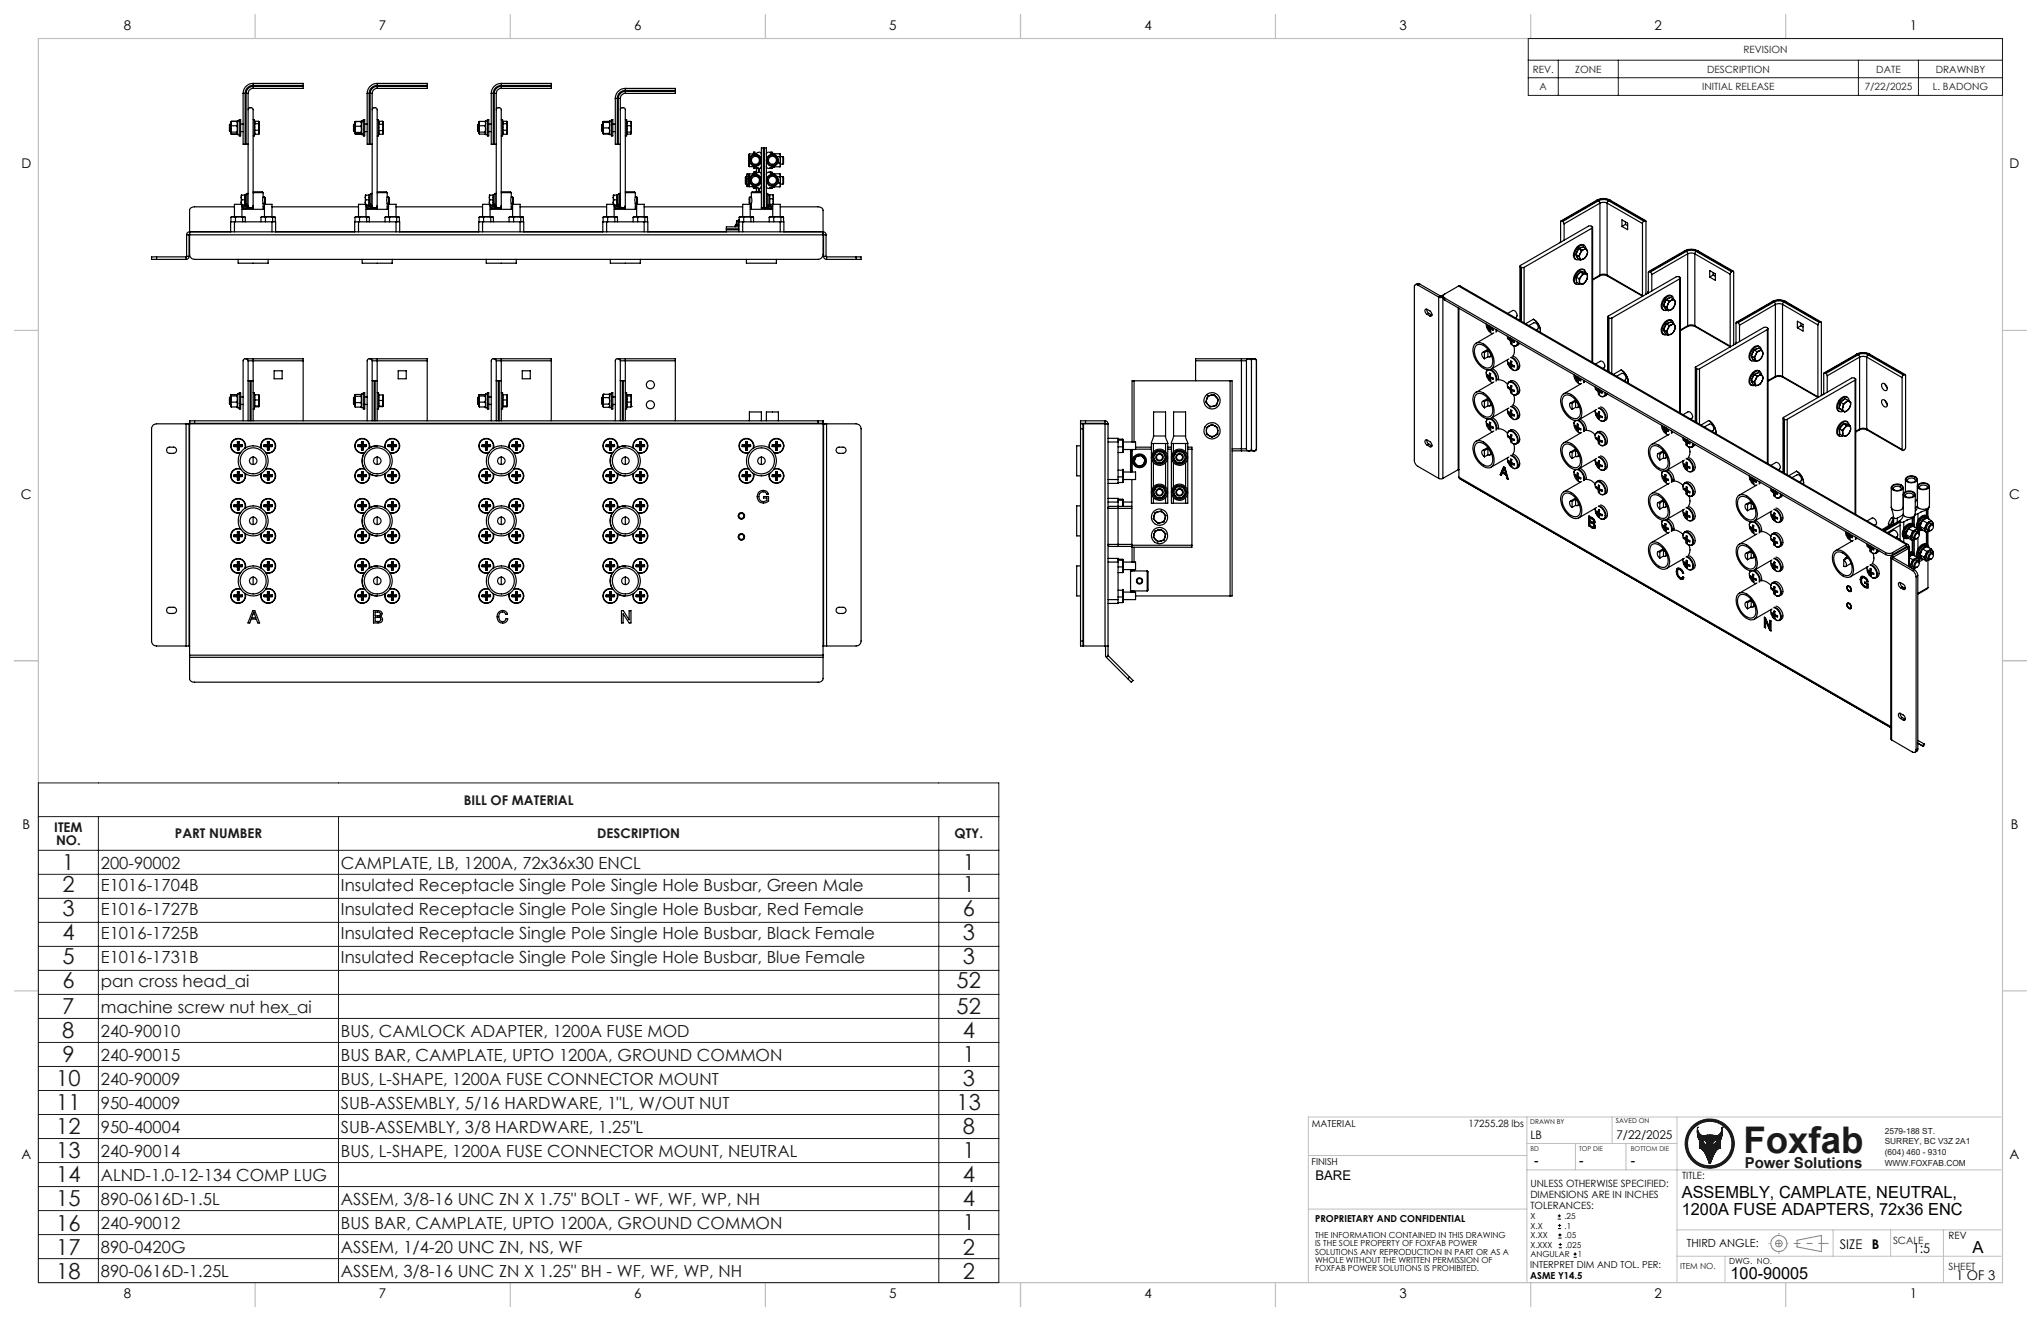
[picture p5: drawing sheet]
<svg xmlns="http://www.w3.org/2000/svg" width="432mm" height="279mm" viewBox="0 0 432 279" stroke-linecap="round" stroke-linejoin="round" font-family="sans-serif">
<defs><g id="words">
<text font-size="7.8" fill="#191924" x="368.8" y="243.9">Foxfab</text>
<g font-size="4.7" fill="#191924">
<text x="13.2" y="184.1">1</text>
<text x="203.7" y="184.1">1</text>
<text x="13.2" y="188.7">2</text>
<text x="203.7" y="188.7">1</text>
<text x="13.2" y="193.8">3</text>
<text x="203.7" y="193.8">6</text>
<text x="13.2" y="198.9">4</text>
<text x="13.2" y="203.9">5</text>
<text x="203.7" y="198.9">3</text>
<text x="203.7" y="203.9">3</text>
<text x="13.2" y="209">6</text>
<text x="202.4" y="209">52</text>
<text x="13.2" y="214.5">7</text>
<text x="202.4" y="214.5">52</text>
<text x="13.2" y="219.6">8</text>
<text x="203.7" y="219.6">4</text>
<text x="13.2" y="224.7">9</text>
<text x="203.7" y="224.7">1</text>
<text x="11.9" y="229.8">10</text>
<text x="203.7" y="229.8">3</text>
<text x="11.9" y="234.9">11</text>
<text x="11.9" y="239.9">12</text>
<text x="202.4" y="234.9">13</text>
<text x="203.7" y="239.9">8</text>
<text x="11.9" y="245">13</text>
<text x="203.7" y="245">1</text>
<text x="11.9" y="250.1">14</text>
<text x="203.7" y="250.1">4</text>
<text x="11.9" y="255.2">15</text>
<text x="203.7" y="255.2">4</text>
<text x="11.9" y="260.3">16</text>
<text x="203.7" y="260.3">1</text>
<text x="11.9" y="265.3">17</text>
<text x="203.7" y="265.3">2</text>
<text x="11.9" y="270.4">18</text>
<text x="203.7" y="270.4">2</text>
</g>
<g font-size="3.5" fill="#191924">
<text x="21.3" y="183.7">200-90002</text>
<text x="72.1" y="183.7">CAMPLATE, LB, 1200A, 72x36x30 ENCL</text>
<text x="21.3" y="188.4">E1016-1704B</text>
<text x="72.1" y="188.4">Insulated Receptacle Single Pole Single Hole Busbar, Green Male</text>
<text x="21.3" y="193.5">E1016-1727B</text>
<text x="72.1" y="193.5">Insulated Receptacle Single Pole Single Hole Busbar, Red Female</text>
<text x="21.3" y="198.6">E1016-1725B</text>
<text x="21.3" y="203.7">E1016-1731B</text>
<text x="72.1" y="198.6">Insulated Receptacle Single Pole Single Hole Busbar, Black Female</text>
<text x="72.1" y="203.7">Insulated Receptacle Single Pole Single Hole Busbar, Blue Female</text>
<text x="21.3" y="208.8">pan cross head_ai</text>
<text x="21.3" y="214.2">machine screw nut hex_ai</text>
<text x="21.3" y="219.3">240-90010</text>
<text x="72.1" y="219.3">BUS, CAMLOCK ADAPTER, 1200A FUSE MOD</text>
<text x="21.3" y="224.3">240-90015</text>
<text x="72.1" y="224.3">BUS BAR, CAMPLATE, UPTO 1200A, GROUND COMMON</text>
<text x="21.3" y="229.4">240-90009</text>
<text x="72.1" y="229.4">BUS, L-SHAPE, 1200A FUSE CONNECTOR MOUNT</text>
<text x="21.3" y="234.5">950-40009</text>
<text x="21.3" y="239.6">950-40004</text>
<text x="72.1" y="234.5">SUB-ASSEMBLY, 5/16 HARDWARE, 1&quot;L, W/OUT NUT</text>
<text x="72.1" y="239.6">SUB-ASSEMBLY, 3/8 HARDWARE, 1.25&quot;L</text>
<text x="21.3" y="244.7">240-90014</text>
<text x="72.1" y="244.7">BUS, L-SHAPE, 1200A FUSE CONNECTOR MOUNT, NEUTRAL</text>
<text x="21.3" y="249.7">ALND-1.0-12-134 COMP LUG</text>
<text x="21.3" y="254.8">890-0616D-1.5L</text>
<text x="72.1" y="254.8">ASSEM, 3/8-16 UNC ZN X 1.75&quot; BOLT - WF, WF, WP, NH</text>
<text x="21.3" y="259.9">240-90012</text>
<text x="72.1" y="259.9">BUS BAR, CAMPLATE, UPTO 1200A, GROUND COMMON</text>
<text x="21.3" y="265">890-0420G</text>
<text x="72.1" y="265">ASSEM, 1/4-20 UNC ZN, NS, WF</text>
<text x="21.3" y="270.1">890-0616D-1.25L</text>
<text x="72.1" y="270.1">ASSEM, 3/8-16 UNC ZN X 1.25&quot; BH - WF, WF, WP, NH</text>
</g>
<g font-size="3.5">
<text x="355.8" y="253.4">ASSEMBLY, CAMPLATE, NEUTRAL,</text>
<text x="355.8" y="256.9">1200A FUSE ADAPTERS, 72x36 ENC</text>
<text x="417.3" y="264.9">A</text>
<text x="366.1" y="270.6">100-90005</text>
</g>
<text font-size="3.2" fill="#191924" x="369.1" y="247.1">Power Solutions</text>
<g font-size="2.8">
<text x="26.2" y="6.3">8</text>
<text x="80.2" y="6.3">7</text>
<text x="134.2" y="6.3">6</text>
<text x="188.1" y="6.3">5</text>
<text x="242.1" y="6.3">4</text>
<text x="296.1" y="6.3">3</text>
<text x="350.1" y="6.3">2</text>
<text x="404" y="6.3">1</text>
<text x="4.5" y="35.6">D</text>
<text x="425.2" y="35.6">D</text>
<text x="4.4" y="105.5">C</text>
<text x="425.1" y="105.5">C</text>
<text x="4.8" y="175.3">B</text>
<text x="425.4" y="175.3">B</text>
<text x="4.5" y="245.2">A</text>
<text x="425.2" y="245.2">A</text>
<text x="278.3" y="249.6">BARE</text>
<text x="324.6" y="246.3">-</text>
<text x="334.1" y="246.3">-</text>
<text x="345" y="246.3">-</text>
<text x="389.2" y="264.3">SIZE</text>
<text x="396" y="264.3">B</text>
<text x="404.7" y="265">1:5</text>
<text x="26.2" y="274.5">8</text>
<text x="80.2" y="274.5">7</text>
<text x="134.2" y="274.5">6</text>
<text x="188.1" y="274.5">5</text>
<text x="242.1" y="274.5">4</text>
<text x="296.1" y="274.5">3</text>
<text x="350.1" y="274.5">2</text>
<text x="404" y="274.5">1</text>
<text x="413.8" y="270.6">1 OF 3</text>
</g>
<g font-size="2.8" fill="#191924">
<text x="98.1" y="170.2">BILL OF MATERIAL</text>
<text x="11.5" y="175.9">ITEM</text>
<text x="11.9" y="178.7">NO.</text>
<text x="37" y="177.3">PART NUMBER</text>
<text x="126.4" y="177.3">DESCRIPTION</text>
<text x="201.9" y="177.3">QTY.</text>
</g>
<g font-size="2.5">
<text x="323.8" y="240.9">LB</text>
<text x="342" y="240.9">7/22/2025</text>
</g>
<text font-size="2.4" x="356.9" y="263.8">THIRD ANGLE:</text>
<g font-size="2.1" fill="#191924">
<text x="368.8" y="11.2">REVISION</text>
<text x="324.3" y="15.4">REV.</text>
<text x="333.3" y="15.4">ZONE</text>
<text x="361.1" y="15.4">DESCRIPTION</text>
<text x="397" y="15.4">DATE</text>
<text x="409.5" y="15.4">DRAWNBY</text>
<text x="325.7" y="19.1">A</text>
<text x="360.1" y="19.1">INITIAL RELEASE</text>
<text x="394.5" y="19.1">7/22/2025</text>
<text x="408.9" y="19.1">L. BADONG</text>
<text x="400.5" y="263.1">SCALE</text>
<text x="412.2" y="268.7">SHEET</text>
</g>
<g font-size="2.1">
<text x="310.7" y="238.3">17255.28 lbs</text>
<text x="323.8" y="251">UNLESS OTHERWISE SPECIFIED:</text>
<text x="355.9" y="249.5">TITLE:</text>
<text x="323.8" y="253.4">DIMENSIONS ARE IN INCHES</text>
<text x="323.8" y="255.7">TOLERANCES:</text>
<text x="412.2" y="262.1">REV</text>
</g>
<g font-size="2">
<text x="277.6" y="238.3">MATERIAL</text>
<text x="277.5" y="246.3">FINISH</text>
<text x="278.2" y="258.5">PROPRIETARY AND CONFIDENTIAL</text>
<text x="323.7" y="268.1">INTERPRET DIM AND TOL. PER:</text>
<text x="323.7" y="270.6">ASME Y14.5</text>
</g>
<g font-size="1.8" fill="#191924">
<text x="398.7" y="239.8">2579-188 ST.</text>
<text x="398.7" y="242.1">SURREY, BC V3Z 2A1</text>
<text x="398.7" y="244.3">(604) 460 - 9310</text>
<text x="398.7" y="246.6">WWW.FOXFAB.COM</text>
<text x="355.5" y="268.4">ITEM NO.</text>
</g>
<g font-size="1.8">
<text x="323.8" y="257.8">X</text>
<text x="331" y="257.8">.25</text>
<text x="278.2" y="261.9">THE INFORMATION CONTAINED IN THIS DRAWING</text>
<text x="278.2" y="263.6">IS THE SOLE PROPERTY OF FOXFAB POWER</text>
<text x="323.8" y="259.8">X.X</text>
<text x="323.8" y="263.9">X.XXX</text>
<text x="323.8" y="261.9">X.XX</text>
<text x="331" y="259.8">.1</text>
<text x="331.1" y="261.9">.05</text>
<text x="331.2" y="263.9">.025</text>
<text x="278.2" y="265.4">SOLUTIONS ANY REPRODUCTION IN PART OR AS A</text>
<text x="278.2" y="267.2">WHOLE WITHOUT THE WRITTEN PERMISSION OF</text>
<text x="278.2" y="268.9">FOXFAB POWER SOLUTIONS IS PROHIBITED.</text>
<text x="323.8" y="265.9">ANGULAR</text>
<text x="333.8" y="265.9">1</text>
<text x="365.8" y="267.4">DWG. NO.</text>
</g>
<g font-size="1.4">
<text x="323.7" y="237.6">DRAWN BY</text>
<text x="341.8" y="237.6">SAVED ON</text>
</g>
<g font-size="1.4" fill="#191924">
<text x="323.8" y="243.4">BD</text>
<text x="334.1" y="243.4">TOP DIE</text>
<text x="345" y="243.4">BOTTOM DIE</text>
</g>
</g></defs>
<g fill="none" stroke="#000" stroke-width=".25">
<path d="M51.4 19.8h.5M51.4 19.8v10.7h.5M51.9 19.8h.2M51.9 19.8v10.7M52.1 19.8h.4M52.1 19.8v10.7M52.5 19.8v23.7M53.6 17.6v.5M53.6 17.6h10.5v.5M53.6 18.1a1.69 1.69 0 0 0-1.7 1.7M53.6 17.6a2.15 2.15 0 0 0-2.2 2.2M53.6 18.3v.4"/>
<path d="M53.6 18.7a1.09 1.09 0 0 0-1.1 1.1M53.6 18.3a1.51 1.51 0 0 0-1.5 1.5M53.6 18.1v.2M53.6 18.1h10.5M53.6 18.3h10.5M64.1 18.3v.4h-10.5M64.1 18.1v.2M77.7 19.8h.4M77.7 19.8v10.7h.4M78.1 19.8h.2M78.1 19.8v10.7M78.3 19.8h.4"/>
<path d="M78.3 19.8v10.7M78.7 19.8v23.7M79.8 18.1a1.69 1.69 0 0 0-1.7 1.7M79.8 18.3a1.51 1.51 0 0 0-1.5 1.5M79.8 18.7a1.09 1.09 0 0 0-1.1 1.1M79.8 18.3v.4M79.8 17.6v.5M79.8 17.6h10.6v.5M79.8 17.6a2.15 2.15 0 0 0-2.1 2.2M79.8 18.1v.2M79.8 18.1h10.6M79.8 18.3h10.6"/>
<path d="M90.4 18.3v.4h-10.6M90.4 18.1v.2M103.9 19.8h.5M103.9 19.8v10.7h.5M104.4 19.8h.2M104.4 19.8v10.7M104.6 19.8h.4M104.6 19.8v10.7M105 19.8v23.7M106 18.1a1.69 1.69 0 0 0-1.6 1.7M106 17.6a2.15 2.15 0 0 0-2.1 2.2M106 17.6v.5"/>
<path d="M106 17.6h10.6v.5M106 18.3v.4M106 18.3a1.51 1.51 0 0 0-1.4 1.5M106 18.7a1.09 1.09 0 0 0-1 1.1M106 18.1v.2M106 18.1h10.6M106 18.3h10.6M116.6 18.3v.4h-10.6M116.6 18.1v.2M132.3 19.1a1.69 1.69 0 0 0-1.7 1.7M132.3 18.7a2.15 2.15 0 0 0-2.1 2.1M132.3 18.7v.4"/>
<path d="M132.3 18.7h10.6v.4M132.3 19.3a1.51 1.51 0 0 0-1.5 1.5M132.3 19.8a1.09 1.09 0 0 0-1.1 1M132.3 19.3v.5M132.3 19.1v.2M132.3 19.1h10.6M132.3 19.3h10.6M142.9 19.3v.5h-10.6M142.9 19.1v.2M48.7 26.2v1.6M48.7 26.2l-.2 .2v1.3l.2 .1M48.7 27.8h.1"/>
<path d="M48.7 26.2h.1M48.8 26.1l.1 .5M48.8 26.1v1.2M48.8 27.3l.1 .6M48.8 27.3v.9M48.8 28.2l.1 .2M48.8 28.2l.1 .1M48.9 25.8l-.1 .3M48.9 25.7v.1M48.9 25.7l-.1 .4M48.9 26.6l-.1 .7M48.9 27.9l-.1 .3"/>
<path d="M48.9 28.3h1.2M48.9 25.6h1.2M48.9 26.6h1.2M48.9 27.9h1.2M48.9 25.7h1.2M48.9 28.4h1.2M50.1 25.7l.1 .4-.1 .5M50.1 26.6l.1 .7-.1 .6M50.1 27.9l.1 .3M50.2 25.7v.1M50.2 28.2l-.1 .2M50.6 25.6h-.4v2.9h.4"/>
<path d="M50.6 25.3h.3v3.5h-.3zM50.9 27.8h.5M50.9 26.2h.5M51.9 30.5h.2M52.1 30.5h.4M52.5 23.2a.54 .54 0 0 1 .5-.4 .54 .54 0 0 1 .6 .4v20.8h-2.2v.3M53.6 25.3h.2v3.5h-.2M53.8 25.8h.1M53.8 28.2h.1M53.9 26.2h.8M53.9 27.6h.8M54.7 26.2l.1 .7"/>
<path d="M54.7 27.6l.1 .4M54.8 25.7v.2M54.8 28.3l-.1 .1M54.8 26.9l-.1 .7M54.8 26.9v1.1M54.8 25.9l-.1 .3M54.8 25.9v1M54.8 28l-.1 .4M54.8 25.9l-.1-.3h-.8v2.8h.8M54.8 28v.3M75 26.2v1.6M75 26.2l-.2 .2v1.3l.2 .1"/>
<path d="M75 27.8h.1M75 26.2h.1M75.1 26.2l.1 .5M75.1 26.2v1.2M75.1 27.4l.1 .6M75.1 27.4v.8M75.1 28.2l.1 .1h1.2M75.1 28.2v.1M75.1 25.8h.1M75.1 28.3h.1M75.1 25.8v.4M75.2 25.7l-.1 .5"/>
<path d="M75.2 26.7l-.1 .7M75.2 28l-.1 .2M75.2 25.7l-.1 .1M75.2 25.7h1.2M75.2 26.7h1.2M75.2 28h1.2M76.4 25.7l.1 .5-.1 .5M76.4 26.7l.1 .7-.1 .6M76.4 28l.1 .2M76.4 25.7v.1M76.4 25.8h.1M76.4 28.3h.1"/>
<path d="M76.5 28.2l-.1 .1M76.9 25.6h-.4v2.9h.4M76.9 25.3h.3v3.5h-.3zM77.2 27.8h.5M77.2 26.2h.5M78.1 30.5h.2M78.3 30.5h.4M78.7 23.2a.54 .54 0 0 1 .6-.4 .54 .54 0 0 1 .5 .4v20.8h-2.1v.3M79.8 25.3h.3v3.5h-.3M80.1 25.8h.1M80.1 28.2h.1M80.2 26.3h.8"/>
<path d="M80.2 27.6h.8M81 26.3l.1 .7M81 27.6l.1 .4M81 25.7l.1 .3M81.1 27l-.1 .6M81.1 27v1M81.1 26l-.1 .3M81.1 26v1M81.1 28l-.1 .4M81.1 26l-.1-.4h-.8v2.8h.8M101.2 26.2v1.6M101.2 26.2l-.2 .2v1.3l.2 .1"/>
<path d="M101.2 27.8h.1M101.2 26.2h.1M101.3 26.1l.1 .5M101.3 26.1v1.2M101.3 27.3l.1 .6M101.3 27.3v.9M101.3 28.2l.1 .2 1.3-.1M101.3 25.8v.3M101.3 28.2h.1M101.3 28.2l.1 .1M101.4 25.8h-.1M101.4 25.7l-.1 .4"/>
<path d="M101.4 26.6l-.1 .7M101.4 27.9l-.1 .3M101.4 26.6h1.2M101.4 27.9h1.2M101.4 25.7h1.2M101.4 25.7v.1M102.6 25.7l.1 .4-.1 .5M102.6 26.6l.1 .7-.1 .6M102.6 27.9l.1 .3M102.6 25.7l.1 .1M102.7 25.8h.1M102.7 28.2v.1"/>
<path d="M103.1 25.6h-.4v2.9h.4M103.1 25.3h.3v3.5h-.3zM103.4 27.8h.5M103.4 26.2h.5M104.4 30.5h.2M104.6 30.5h.4M105 23.2a.54 .54 0 0 1 .5-.4 .54 .54 0 0 1 .5 .4v20.8h-2.1v.3M106 25.3h.3v3.5h-.3M106.3 25.8h.1M106.3 28.2h.1M106.4 26.2h.8M106.4 27.6h.8"/>
<path d="M107.2 26.2l.1 .7M107.2 27.6l.1 .4M107.3 25.7v.2M107.3 28.3l-.1 .1M107.3 26.9l-.1 .7M107.3 26.9v1.1M107.3 25.9l-.1 .3M107.3 25.9v1M107.3 28l-.1 .4M107.3 25.9l-.1-.3h-.8v2.8h.8M107.3 28v.3M127.5 26.2v1.6"/>
<path d="M127.5 26.2l-.2 .2v1.3l.2 .1M127.5 27.8h.1M127.5 26.2h.1M127.6 26.5l.1 .6M127.6 26.5v1.2M127.6 27.7l.1 .5M127.6 25.8l.1 .1M127.6 25.8v.7M127.6 28.2h.1M127.6 27.7v.5M127.6 25.8h1.4M127.6 28.2l.1 .2"/>
<path d="M127.6 25.8l.1-.1h1.2l.1 .1M127.6 25.8h.1M127.6 28.3l.1 .1M127.7 25.9l-.1 .6M127.7 27.1l-.1 .6M127.7 28.2h1.2M127.7 28.4h1.2M127.7 25.9h1.2M127.7 27.1h1.2M128.9 25.9l.1 .6-.1 .6M128.9 27.1l.1 .6-.1 .5M128.9 28.2h.1l-.1 .2"/>
<path d="M128.9 28.3v.1M129 25.8l-.1 .1M129.4 25.6h-.4v2.9h.4M129.4 25.3h.2v3.5h-.2zM129.6 27.8h.6M129.6 26.2h.6M130.2 20.8h.4M130.2 20.8v9.7h.4M130.6 20.8v9.7M130.6 20.8h.2M130.6 30.5h.2M130.8 20.8h.4"/>
<path d="M130.8 30.5h.4M130.8 20.8v9.7M131.2 23.2a.54 .54 0 0 1 .6-.4 .54 .54 0 0 1 .5 .4v20.8h-2.1v.3M131.2 20.8v22.7M132.3 25.3h.3v3.5h-.3M132.6 25.8h.1M132.6 28.2h.1M132.6 26.6h.9M132.6 27.9h.9M133.5 26.6l.1 .7M133.5 27.9l.1 .3M133.5 25.7l.1 .4"/>
<path d="M133.5 25.7h-.9v2.7h.9l.1-.2M133.6 27.3l-.1 .6M133.6 26.1l-.1 .5M133.6 26.1v1.2M133.6 27.3v.9M133.6 28.2l-.1 .1M157.8 37.4v1.5M157.8 37.4l-.1 .1v1.3l.1 .1M157.8 37.4h.2M157.8 38.9h.2M158 37.3l.1 .5M158 37.3v1.1"/>
<path d="M158 38.4l.1 .7M158 38.4v.9M158 39.3l.1 .2h1.2v-.2M158 36.9v.4M158 39.3h.1M158 39.3v.1M158 36.9h.1M158.1 36.8l-.1 .5M158.1 37.8l-.1 .6M158.1 39.1l-.1 .2M158.1 36.8l-.1 .1M158.1 36.8h1.2v.2"/>
<path d="M158.1 37.8h.3M158.1 39.1h.3M158.4 33.7l.1 .7M158.4 33.7v1.1M158.4 32.8l.1 .2M158.4 32.8v.9M158.4 34.8l.1 .4M158.4 37.9l.1 .7M158.4 37.9v1.2M158.4 37l.1 .3M158.4 37v.9M158.4 39.1l.1 .4z"/>
<path d="M158.5 32.6l-.1 .2M158.5 36.9l-.1 .1M158.5 33l-.1 .7M158.5 34.4l-.1 .4M158.5 37.3l-.1 .6M158.5 38.6l-.1 .5M158.5 36.8l-.1 .2M158.5 34.4h.1M158.5 33h.4M158.5 38.6h.1M158.5 37.3h.4M159.3 32.7v-.1h-.8l-.1 .2"/>
<path d="M159.3 39.3l.1 .3M159.3 35.1h.1M159.3 32.7h.1M159.3 39.3h.1M159.3 36.9h.1M159.3 35.1v.1h-.8M159.4 36.7l-.1 .2M159.4 35.1v.5h.3v-.4M159.4 39.3v.6h.6M159.5 35.1l.4 .2a.64 .64 0 0 0 .7 .3 .64 .64 0 0 0 .5-.4M159.5 39.4l.4 .1a.64 .64 0 0 0 .7 .3 .64 .64 0 0 0 .5-.4M159.7 32.6v-.4h-.3v.5"/>
<path d="M159.7 36.4v.4M159.7 39.4v.5M159.7 39.6h.1M159.7 36.7h.1M159.7 39.5v.4M160 36.4h-.6v.5M160 39.6v1M160.3 35.5h-.3v1.2M160.4 35.6v.8M160.4 39.8v.8M160.7 35.6v.8M160.7 39.9v.7"/>
<path d="M161 35.5h.1M161.1 32.6a.56 .56 0 0 0-.5-.4 .56 .56 0 0 0-.5 .2l-.5 .3M161.1 36.9a.56 .56 0 0 0-.5-.5 .56 .56 0 0 0-.5 .3l-.5 .2M161.5 31.3h-.4v12.7M161.5 31.3v12.7M161.5 31.3h.2M161.7 31.3h.4v12.7h-.4M161.7 31.3v12.7M162.1 32.6a.72 .72 0 0 1 1.3 0l.3 .1M162.1 36.9a.72 .72 0 0 1 1.3-.1l.3 .1M162.7 36.4h.3v.1M163 39.7v.2h-.3"/>
<path d="M163.1 36.6v-.2h.2v.3h.4v.2M163.1 32.3v-.1h.2v.3h.4v.2M163.3 39.5v.4h-.2v-.2M163.3 35.3v.3h-.2v-.1M163.7 35.1l-.7 .4a.52 .52 0 0 1-.9-.3M163.7 39.4l-.7 .3a.52 .52 0 0 1-.9-.3M163.7 39.5h-.4M163.7 39.5l-.4 .1M163.7 35.3h-.4M163.7 35.2l-.4 .1M163.7 36.8l.1 .1M163.7 35.1v.2"/>
<path d="M163.7 39.4v.1M163.8 35.1v.2M163.8 39.4v.1M163.8 39.3v.2M163.8 39.5h-.5M163.8 32.6v.1M163.8 32.5h1.2l.1 .3M163.8 36.8h1.2l.1 .3M163.8 35.3h1.2M163.8 39.5h1.2M164.4 33.1h.6M164.4 37.4h.6"/>
<path d="M164.5 34.5h.5M164.5 38.7h.5M165 33.1l.1 .7M165 34.5l.1 .4M165 37.4l.1 .7M165 38.7l.1 .4M165 32.6l.1 .2M165 36.8l.1 .3M165.1 33.8l-.1 .7M165.1 33.8v1.1M165.1 32.8l-.1 .3M165.1 32.8v1"/>
<path d="M165.1 34.9l-.1 .4M165.1 38.1l-.1 .6M165.1 38.1v1M165.1 37.1l-.1 .3M165.1 37.1v1M165.1 39.1l-.1 .4M165.1 33.1h.5M165.1 34.7h.5M165.1 37.4h.5M165.1 38.9h.5M165.6 33.1v1.6M165.6 33.1l.2 .2v1.2l-.2 .2"/>
<path d="M165.6 37.4v1.5M165.6 37.4l.2 .1v1.3l-.2 .1M33.1 54.3h-1v.6h1M33.1 54.9h6.3M33.1 54.3h6.3M33.1 54.3v.6M39.4 54.3v.6M39.5 54.2l-.1 .1M39.5 49.7h.5M39.5 54.2h.5M39.5 49.7v4.5M40 54.2a.66 .66 0 0 1-.6 .7"/>
<path d="M40 49.7v4.5M40.1 49.7v4.1a1.09 1.09 0 0 0 1.1 1.1h131.9a1.09 1.09 0 0 0 1-1.1v-4.1M40.1 49v.7M40.1 49a.6 .6 0 0 0-.6 .7M40.1 49.7h134M40.1 49h134M40.1 49h8.7M48.9 46v.9M49.4 45.8l.4 .2M49.4 45.8h1.2M49.4 45.8l-.5 .2M49.6 46.9h-.8v2.1"/>
<path d="M49.6 45.8v-2.6h1.6v2.6M49.6 43.7h-8.4a.89 .89 0 0 0-1.1 .8l-.1 5.2M49.6 46.9v2.1M49.6 46.9h7.9M49.8 46v.9M50.4 54.9v.8h6.3v-.8M50.6 45.8l-.8 .2M50.6 45.8l.7 .2M50.6 45.8h1M51 41.8v1M51 42.8v.4M51 41.8l.1 .5"/>
<path d="M51 42.8l.1 .4M51.1 41.3l-.1 .5M51.1 42.3h.7M51.1 41.3h.7v2.2h-.6M51.1 42.3l-.1 .5M51.2 44.3h4.8M51.2 43.4h.6M51.2 43.7h1M51.3 46v.9M51.6 45.8l-.3 .2M51.6 45.8l.3 .2v.9M51.6 45.8l.2 .1"/>
<path d="M51.8 43.4h.1M51.8 41.3h.1M51.9 43.4v.2h.3M51.9 43.2h.3M51.9 43.4h.3M51.9 43.2v.2M52.2 41.1h-.3v2.1M52.5 40.9h-.3v2.9h.3v-.3M52.5 43.5a.54 .54 0 0 0 .5 .5 .54 .54 0 0 0 .6-.5M52.5 43.7h.1M53.5 43.7h.1M53.6 40.7h2.1"/>
<path d="M53.6 40.6h1.9l.2 .1M55.2 46v.9M55.7 41.7l-.1 .5 .1 .8M55.7 41.7h.3M55.7 43h.3M55.7 40.7v1M55.7 43v1.3M55.7 43.7h.3M55.7 45.8l.5 .2M55.7 45.8h1.2M55.7 45.8l-.5 .2M56 45.8v-2.6h1.5v2.6"/>
<path d="M56 41.7v1.3M56 41.7l.1 .1v1.1l-.1 .1M56.2 46v.9M56.9 45.8l-.7 .2M56.9 45.8l.8 .2M56.9 45.8h1.1M57.5 46.9h.8v2.1M57.5 46.9v2.1M57.5 43.7h18.3M57.7 46v.9M58 45.8l-.3 .2M58 45.8l.2 .2v.9"/>
<path d="M58 45.8l.2 .1M58.3 49h16.7M75.1 46v.9M75.6 45.8l.5 .2M75.6 45.8h1.2M75.6 45.8l-.5 .2M75.8 46.9h-.8v2.1M75.8 45.8v-2.6h1.6v2.6M75.8 46.9v2.1M75.8 46.9h8M76.1 46v.9M76.6 54.9v.8h6.4v-.8"/>
<path d="M76.8 45.8l-.7 .2M76.8 45.8l.8 .2M76.8 45.8h1.1M77.3 41.8v1M77.3 42.8v.4M77.3 41.8l.1 .5M77.3 42.8l.1 .4M77.4 41.3l-.1 .5M77.4 42.3h.7M77.4 41.3h.7v2.2h-.7M77.4 42.3l-.1 .5M77.4 44.3h4.8"/>
<path d="M77.4 43.4h.7M77.4 43.7h1.1M77.6 46v.9M77.9 45.8l-.3 .2M77.9 45.8l.2 .2v.9M77.9 45.8l.2 .1M78.1 43.4h.1M78.1 41.3h.1M78.1 43.4v.2h.4M78.1 43.2h.4M78.1 43.4h.4M78.1 43.2v.2"/>
<path d="M78.5 41.1h-.4v2.1M78.7 40.9h-.2v2.9h.2v-.3M78.7 43.5a.54 .54 0 0 0 .6 .5 .54 .54 0 0 0 .5-.5M78.7 43.7h.1M79.8 43.7h.1M79.8 40.7h2.1M79.8 40.6h1.9l.2 .1M81.5 46v.9M81.9 41.7l-.1 .5 .1 .8M81.9 41.7h.3M81.9 43h.3M81.9 40.7v1"/>
<path d="M81.9 43v1.3M81.9 43.7h.3M82 45.8l.4 .2M82 45.8h1.1M82 45.8l-.5 .2M82.2 45.8v-2.6h1.6v2.6M82.2 41.7v1.3M82.2 41.7l.2 .1v1.1l-.2 .1M82.4 46v.9M83.1 45.8l-.7 .2M83.1 45.8l.8 .2M83.1 45.8h1.1"/>
<path d="M83.8 46.9h.8v2.1M83.8 46.9v2.1M83.8 43.7h18.3M83.9 46v.9M84.2 45.8l-.3 .2M84.2 45.8l.3 .2v.9M84.2 45.8l.2 .1M84.6 49h16.7M101.4 46v.9M101.8 45.8l.5 .2M101.8 45.8h1.2M101.8 45.8l-.4 .2"/>
<path d="M102.1 46.9h-.8v2.1M102.1 45.8v-2.6h1.6v2.6M102.1 46.9v2.1M102.1 46.9h7.9M102.3 46v.9M102.9 54.9v.8h6.3v-.8M103 45.8l-.7 .2M103 45.8l.8 .2M103 45.8h1.1M103.5 41.8v1M103.5 42.8v.4M103.5 41.8l.1 .5"/>
<path d="M103.5 42.8l.1 .4M103.6 41.3l-.1 .5M103.6 41.3h.7v2.2h-.6M103.6 42.3h.7M103.6 42.3l-.1 .5M103.7 44.3h4.7M103.7 43.4h.6M103.7 43.7h1M103.8 46v.9M104.1 45.8l-.3 .2M104.1 45.8l.3 .2v.9M104.1 45.8l.2 .1"/>
<path d="M104.3 43.4h.1M104.3 41.3h.1M104.4 43.4v.2h.3M104.4 43.2h.3M104.4 43.4h.3M104.4 43.2v.2M104.7 41.1h-.3v2.1M105 40.9h-.3v2.9h.3v-.3M105 43.5a.54 .54 0 0 0 .5 .5 .54 .54 0 0 0 .5-.5M105 43.7h.1M106 43.7h.1M106 40.7h2.2"/>
<path d="M106 40.6h2l.2 .1M107.7 46v.9M108.2 41.7l-.1 .5 .1 .8M108.2 41.7h.3M108.2 43h.3M108.2 40.7v1M108.2 43v1.3M108.2 43.7h.2M108.2 45.8l.5 .2M108.2 45.8h1.2M108.2 45.8l-.5 .2M108.4 45.8v-2.6h1.6v2.6"/>
<path d="M108.5 41.7v1.3M108.5 41.7l.1 .1v1.1l-.1 .1M108.7 46v.9M109.4 45.8l-.7 .2M109.4 45.8l.8 .2M109.4 45.8h1.1M110 46.9h.8v2.1M110 46.9v2.1M110 43.7h18.3M110.2 46v.9M110.5 45.8l-.3 .2M110.5 45.8l.2 .2v.9"/>
<path d="M110.5 45.8l.2 .1M110.8 49h16.7M127.6 46v.9M128.1 45.8l.5 .2M128.1 45.8h1.2M128.1 45.8l-.5 .2M128.3 46.9h-.8v2.1M128.3 45.8v-2.6h1.6v2.6M128.3 46.9v2.1M128.3 46.9h8M128.6 46v.9M129.1 54.9v.8h6.4v-.8"/>
<path d="M129.3 45.8l-.7 .2M129.3 45.8l.8 .2M129.3 45.8h1.1M129.8 41.8v1M129.8 42.8v.4M129.8 41.8l.1 .5M129.9 41.3l-.1 .5M129.9 41.3h.6M129.9 42.3h.6M129.9 42.3l-.1 .5M129.9 44.3h4.8M129.9 43.4h.6"/>
<path d="M129.9 43.7h1.1M130.1 46v.9M130.4 45.8l-.3 .2M130.4 45.8l.2 .2v.9M130.4 45.8l.2 .1M130.5 43.4l-.6 .1M130.5 41.3v2.2M130.6 43.4v.2h.4M130.6 43.2v.2M130.6 43.2h.4M130.6 43.4h.4M131 40.9h.2v2.9h-.2z"/>
<path d="M131 41.1h-.4v2.1M131.2 41.7h.1M131.2 43h.1M131.2 43.5v.3M131.2 43.5a.54 .54 0 0 0 .6 .5 .54 .54 0 0 0 .5-.5M131.2 43.7h.1M132.3 43.7h.1M132.3 40.7h2.1M132.3 40.6h1.9l.2 .1M133.9 46v.9M134.4 41.7l-.1 .5 .1 .8M134.4 41.7h.3"/>
<path d="M134.4 43h.3M134.4 40.7v1M134.4 43v1.3M134.4 43.7h.3M134.4 45.8l.5 .2M134.4 45.8h1.2M134.4 45.8l-.5 .2M134.7 41.7l.2 .1v1.1l-.2 .1M134.7 45.8v-2.6h1.6v2.6M134.7 43h.1M134.7 41.7v1.3M134.8 41.8v1.1l-.1 .1"/>
<path d="M134.9 46v.9M135.6 45.8l-.7 .2M135.6 45.8l.8 .2M135.6 45.8h1.1M136.3 46.9h.8v2.1M136.3 46.9v2.1M136.3 43.7h20.8M136.4 46v.9M136.7 45.8l-.3 .2M136.7 45.8l.3 .2v.9M136.7 45.8l.2 .1M137.1 49h16.6"/>
<path d="M153.7 48.6v.4M153.7 48.4v.2M153.7 48.6h2.6M153.7 48.4h2.6M155.6 47.5h.7M155.6 47.5v.2M155.8 47.3l-.2 .2M155.8 46.8v.5M156.2 46.7h.2M156.2 46.7l-.4 .1M156.3 47.2l-.5 .1M156.3 47.7h-.8v.3"/>
<path d="M156.3 48h-2.6v.4M156.3 46.5h.1M156.3 46.5v.2M156.4 46.5h-.1M156.4 46v.9M156.9 45.8l.4 .2M156.9 45.8h1.2M156.9 45.8l-.5 .2M157.1 45.8v-2.6h1.6v2.6M157.1 46.9h-.8v2.1M157.1 46.9v2.1M157.1 46.9h8"/>
<path d="M157.3 46v.9M157.9 54.9v.8h6.4v-.8M158.1 45.8l-.8 .2M158.1 45.8l.8 .2M158.1 45.8h1M158.6 41.7l-.1 .1v1.1l.1 .1M158.6 41.7v1.3M158.6 41.7h.4M158.6 43h.4M158.7 44.3h4.8M158.7 43.7h.3M158.9 46v.9"/>
<path d="M159 41.7l.1 .5-.1 .8M159 40.7h2.1M159 40.7v1M159 43v1.3M159.1 45.8l-.2 .2M159.1 45.8l.3 .2v.9M159.1 45.8l.2 .1M161.1 44h.4M161.1 44h2.1v.3M161.1 40.6h-2l-.1 .1M161.5 44h.2M162.1 40.9h.3v2.9h-.3"/>
<path d="M162.4 41.1h.3v2.2M162.4 43.4h.4M162.4 43.3h.3M162.4 43.7h1.1M162.7 43.3v.3h-.3M162.7 41.3h.1M162.7 46v.9M162.8 43.2h.7M162.8 42.1h.7M163.2 45.8l.5 .2M163.2 45.8h1.2M163.2 45.8l-.5 .2"/>
<path d="M163.5 43.2h1.6v2.6M163.5 43.2v2.6M163.5 41.2l.1 .4M163.5 41.2h-.7v2.3h.7M163.5 42.1l.1 .6M163.6 41.6v1.1M163.6 42.7v.5M163.6 42.7l-.1 .5M163.6 41.6l-.1 .5M163.7 46v.9M164.4 45.8l-.7 .2M164.4 45.8l.8 .2"/>
<path d="M164.4 45.8h1.1M165.1 46.9h.7v2.1M165.1 43.7h8a.95 .95 0 0 1 1 .8l.1 5.2M165.1 46.9v2.1M165.2 46v.9M165.5 45.8l-.3 .2M165.5 45.8l.3 .2v.9M165.5 45.8l.2 .1M165.8 49h8.3M174.1 49v.7M174.1 49a.6 .6 0 0 1 .7 .7M174.2 54.2a.6 .6 0 0 0 .7 .7"/>
<path d="M174.2 49.7v4.5M174.2 49.7h.6M174.2 54.2h.6M174.8 54.2l.1 .1M174.8 49.7v4.5M174.9 54.3v.6M174.9 54.9h6.2M174.9 54.3h6.2M181.1 54.3h1.1v.6h-1.1M181.1 54.3v.6M321.6 56.3v11.5M321.7 56.5l.1 .1"/>
<path d="M321.7 56.5v11.3M321.8 56.6h.6M321.8 56.6v11.3M322.4 56.6v11.7M330.2 51l-.2 .3M330.4 46.7l-.2 .1v4.5M330.4 46.7l.2 .1M330.6 46.8l.3 .5M330.9 47.3v3.5M333.4 53.8l.6 .4M333.4 53.8l.4 .8 .5 .4M333.5 54l.2 .4"/>
<path d="M333.5 58.6l.1 1.1 .5 .3M333.5 58.6l.5 .3M333.5 58.7v.7M333.9 52.7l-.4 1M334 54.2l.2 .4M334 52.6l-.6 1.2M334 52.6l.5 .3M334 58.9l.2 .6M334.2 59.5l-.1 .5M334.2 59.5a.49 .49 0 0 0 .4 .6M334.2 57.7l-.6 .8M334.2 54.6l.4 .3 .3-.1"/>
<path d="M334.2 54.6l.1 .4M334.3 57.5l.6 .4M334.3 57.5l-.8 1.1M334.3 57.5h.9l.5 .4M334.3 53.6l-.3 .6M334.3 53.6l-.1 .6v.4M334.5 57.5h.4M334.5 52.9l-.2 .7M334.5 58.5l-.3 1M334.5 58.5l-.5 .4M334.7 52.3l-.6 .3M334.9 57.9l-.4 .6"/>
<path d="M334.9 57.9h.5M334.9 54.8l-.6 .2M335.1 52.8a.46 .46 0 0 1 .7 .2M335.1 52.8l-.8 .8M335.1 52.8l-.6 .1M335.2 51.9a1.36 1.36 0 0 0-1.9 .8 1.59 1.59 0 0 0-.1 2.1l.2 .1M335.2 57.1a1.29 1.29 0 0 0-1.9 .7 1.45 1.45 0 0 0 .1 2.3M335.4 57.9l-.3 .1-.6 .5M335.4 57.9a.49 .49 0 0 1 .4 .6M335.5 59.5l-.5 .4-.4 .2M335.5 59.5a.73 .73 0 0 1-.9 .6M335.5 52.5a.77 .77 0 0 0-.6-.7 .77 .77 0 0 0-.9 .4 2.15 2.15 0 0 0-.7 2.6l.4 .2 .5-.1"/>
<path d="M335.5 57.7a.82 .82 0 0 0-.7-.7 .82 .82 0 0 0-.9 .4 2.25 2.25 0 0 0-.6 2.5l.5 .2 .4-.1M335.5 52.5l-.4 .3M335.5 52.5l.3 .5M335.5 52.5l-.5-.3-1 .4M335.7 54l-.8 .8M335.7 54l-.4 .6-.4 .2M335.7 57.9h-.3M335.7 57.9l.1 .6M335.8 53v.4l-.1 .6M335.8 53l.1 .3-.2 .7M335.8 58.5l-.3 1M335.8 58.5v.4l-.3 .6"/>
<path d="M336.8 48.3l.1-.1a.51 .51 0 0 0-.8-.4l-14.5 8.4v.1l.1 .2M336.8 48.3l-14.4 8.3M336.8 48.3v28.3M336.9 48.1v28.5M337.9 42.3a2.93 2.93 0 0 1 2.7 0M337.9 42.3l.2 .1M337.9 42.3l-7.7 4.4M338.1 42.4a2.62 2.62 0 0 1 2.3 0M338.1 42.4l-7.7 4.3M338.1 42.4h.1M338.2 42.4l.3 .6M338.2 42.4a2.32 2.32 0 0 1 2.1 0"/>
<path d="M338.2 42.4l-7.6 4.4M338.4 58.4a1.68 1.68 0 0 1 1.7 0M338.4 58.4l-1.5 .8M338.5 43a1.72 1.72 0 0 1 1.5 0M338.5 58.2a1.72 1.72 0 0 1 1.5 0M338.5 58.2l-.1 .2M338.5 43l-7.6 4.3M338.5 43v15.2M338.5 58.2l-1.6 .9M340 58.2l.1 .2M340 43l7.5 4.3M340 58.2l7.5 4.3"/>
<path d="M340 43v15.2M340.1 58.4l7.4 4.3v-.2M340.3 42.4l-.3 .6M340.3 42.4l7.5 4.4M340.4 42.4l7.5 4.3M340.4 42.4h-.1M340.6 42.3l-.2 .1M340.6 42.3l7.6 4.4M343.1 46.5l1.2 .7v1.4l-1.2-.7zM343.9 47.4l-.8 .5M343.9 47.4l.4 .3M343.9 47v.4"/>
<path d="M347.5 47.3v15.2M347.8 46.8l-.3 .5M347.9 46.7l.3 .1v15.5M347.9 46.7l-.1 .1M349 57.5h-.3v4.4M349 57.5h.1M349.1 57.5l.4 .6M349.5 58.1v3.4M355.4 59a.41 .41 0 0 0-.2-.5 .41 .41 0 0 0-.5 0l-14.5 8.4-.1 .2 .2 .1M355.4 59l-14.4 8.3M355.4 59v28.3M355.5 58.8v28.5"/>
<path d="M356.4 53.1a3 3 0 0 1 2.8 0M356.4 53.1h.2M356.4 53.1l-7.6 4.3M356.6 53.1a2.42 2.42 0 0 1 2.4 0M356.6 53.1l-7.6 4.4M356.6 53.1l.2 .1M356.8 53.2l.2 .5M356.8 53.2a2.32 2.32 0 0 1 2 0M356.8 53.2l-7.7 4.3M357 53.7a1.72 1.72 0 0 1 1.6 0M357 53.7l-7.5 4.4M357 53.7v15.2"/>
<path d="M358.6 53.7l7.4 4.3M358.6 53.7v15.2M358.8 53.2l-.2 .5M358.8 53.2l7.5 4.3M359 53.1l7.5 4.3M359 53.1l-.2 .1M359.2 53.1h-.2M359.2 53.1l7.5 4.3M361.7 57.2l1.2 .7v1.4l-1.2-.7zM362.4 58.2l-.7 .4M362.4 58.2l.5 .2M362.4 57.6v.6"/>
<path d="M366 58v15.2M366.3 57.5l-.3 .5M366.5 57.4h.2l.1 .1-.1 15.5M366.5 57.4l-.2 .1M52.1 75.9l-.5 .1-.2 .3v12.7M52.1 75.9l.3 .1 .1 .3M52.1 75.9h1.5M52.5 76.3h1.1M52.5 76.3v12.7M53.6 75.9v.4M53.6 75.9h10.5v.4M53.6 76.3h10.5"/>
<path d="M53.6 76.3v12.7M58 78.4h1.7v1.7h-1.7zM64.1 76.3v12.7M78.3 75.9l.3 .1 .1 .3M78.3 75.9l-.5 .1-.1 .3v12.7M78.3 75.9h1.5M78.7 76.3h1.1M78.7 76.3v12.7M79.8 75.9v.4M79.8 75.9h10.6v.4M79.8 76.3h10.6M79.8 76.3v12.7"/>
<path d="M84.2 78.4h1.7v1.7h-1.7zM90.4 76.3v12.7M104.6 75.9l.3 .1 .1 .3M104.6 75.9l-.5 .1-.2 .3v12.7M104.6 75.9h1.4M105 76.3h1M105 76.3v12.7M106 75.9v.4M106 75.9h10.6v.4M106 76.3h10.6M106 76.3v12.7M110.5 78.4h1.7v1.7h-1.7z"/>
<path d="M116.6 76.3v12.7M130.8 75.9l-.5 .1-.1 .3v12.7M130.8 75.9l.3 .1 .1 .3M130.8 75.9h1.5M131.2 76.3h1.1M131.2 76.3v12.7M132.3 75.9v.4M132.3 75.9h10.6v.4M132.3 76.3h10.6M132.3 76.3v12.7M142.9 76.3v12.7M252.9 76.3h9.7"/>
<path d="M252.9 76.3v4.2M262.6 76.3h1.1M262.6 75.9v.4M262.6 75.9h1.5M262.6 75.9h-9.7v.4M262.6 76.3v18.6M263.7 76.3v18.6M264.1 75.9l-.3 .1-.1 .3M264.1 75.9h.2M264.3 75.9l.3 .1 .2 .3M264.3 75.9h.9M264.8 76.3v18.6"/>
<path d="M265.2 75.9a.47 .47 0 0 1 .6 .4v18.7a.48 .48 0 0 1-.6 .4M265.2 75.9l-.3 .1-.1 .3M300 60.3a.44 .44 0 0 0-.6-.1 .44 .44 0 0 0-.2 .5v36.6a1.64 1.64 0 0 0 .8 1.3l4.4 2.6M300 60.3l4.4 2.5M300.4 60.1l-.5-.1-.5 .2M300.4 60.1l-.4 .2M300.4 60.1l4.4 2.5M301.8 65.4l.2 .6 .3 .3M301.9 66.5a.61 .61 0 0 1-.4-.5 .61 .61 0 0 1 .3-.6l.7 .4a.64 .64 0 0 1 .4 .5 .64 .64 0 0 1-.3 .6l-.1-.1M301.9 66.5l.6 .3M302.3 66.3l-.4 .2M302.3 66.3l.6 .3"/>
<path d="M302.9 66.6l-.4 .2M302.9 66.6h.1M304.4 62.8l.3 .1 .6-.1M304.4 62.8v38.4M304.8 62.6h.1M304.8 62.6l-.4 .2M304.9 62.6l.4 .2M305.3 62.8v38.4M305.4 62.6v.5l.2 .4M305.4 62.8h-.1M305.6 62.2a.46 .46 0 0 0-.2 .4 .46 .46 0 0 0 .2 .4M305.6 63l93.3 53.9"/>
<path d="M305.6 63v.5M305.6 63.5l93.3 53.8M305.6 62.2l-.7 .4M308.5 65.1v34.2M308.6 60.5h.3l94.7 54.7M308.6 60.5l94.7 54.7M308.6 60.5l-3 1.7M308.6 65.2v35.7M312 72.8a1.93 1.93 0 0 1 2.7 .7 4 4 0 0 1 1.1 4.2 1.46 1.46 0 0 1-2.3 0 4.3 4.3 0 0 1-1.6-4.7zM312.3 73.1a1.75 1.75 0 0 1 2.5 .8 3.3 3.3 0 0 1 .7 3.6 1.32 1.32 0 0 1-1.9-.1 3.5 3.5 0 0 1-1.3-4.3zM314 74.6l-.2-.1a.79 .79 0 0 0 .2 1.4M314 74.6v1.3"/>
<path d="M314.4 68.5a2.15 2.15 0 0 0 1.4 2.1M314.6 69.1v-.2l.4 .3M314.6 69.1l.4 .4M314.6 79.5v-.3l.4 .4M314.6 79.5l.4 .3M314.7 78.2l-.3 .6M314.8 74.2a.86 .86 0 0 1 .3 1.3h-.3M314.8 73.9l-1.1 .6M314.8 75.5l-.8 .4M314.8 74.2l-.8 .4M314.8 74.2v1.3M314.9 69.1h-.3"/>
<path d="M314.9 79.4l-.3 .1M314.9 78.2a1.2 1.2 0 0 0-.2 1.8l.5 .6 .6 .3M315 69.5l.1 .5M315 79.6l.1-.7 .3 .2-.1 .6M315 79.8l.1 .6M315.1 68.9l-.1 .3M315.1 78.2a2.07 2.07 0 0 1 1.4 2.4M315.3 69.6l.1 .5-.3-.1M315.3 69.4l.6 .2v.2l-.6-.2M315.3 80l.1 .5-.3-.1M315.3 79.7l.6 .2v.3l-.6-.2M315.3 69.1l-.3 .1"/>
<path d="M315.3 69.8l-.2 .2M315.3 69.4l-.3 .1M315.3 79.4l-.3 .2M315.3 79.7l-.3 .1M315.3 69v.4M315.3 78.1a2.24 2.24 0 0 1 1.3 2.4M315.5 69.5l-.2 .1M315.5 79.8l-.2 .2M315.6 75.2l-.4 .3M315.7 78a2.28 2.28 0 0 1 1.3 2.3 2.46 2.46 0 0 1 1.9 .9M316.1 70.4l-3.8 2.2M316.5 69.7v.5"/>
<path d="M316.7 69.8l-.1 .4M318.9 71.1l.1 .6M319 66.3l1-.6a.93 .93 0 0 1 .8 1.4l-.2 .1M319.1 76.9v-.3l.4 .4M319.1 76.9l.4 .4M319.1 71.7v-.3l.4 .4M319.1 71.7l.4 .4M319.2 75.9l-3.7 2.2M319.4 76.9h-.3M319.4 71.7h-.3M319.5 77l.2-.7 .2 .2-.1 .6M319.5 77.3l.1 .5"/>
<path d="M319.5 72.1l.1 .5M319.5 71.5v.3M319.6 75.6a1.96 1.96 0 0 1 1.3 2.6 1.35 1.35 0 0 1-1.7-.9l-.3-.8v-.4M319.8 77.4l.1 .5-.3-.1M319.8 77.1l.6 .3v.2l-.6-.2M319.8 72.2l.1 .5-.3-.1M319.8 71.9l.6 .3v.2l-.6-.2M319.8 77.1l-.3 .2M319.8 71.9l-.3 .2M319.8 71.6v.3M319.8 76.9l-.3 .1M319.8 77.6l-.2 .2"/>
<path d="M319.8 71.7l-.3 .1M319.8 72.4l-.2 .2M320 77.2l-.2 .2M320 72l-.2 .2M320.2 78.3h.7M320.3 73.2l.1 1.3-.3 .8a2.13 2.13 0 0 1 1.2 2.7l-.4 .3a1.69 1.69 0 0 0-.6-2.5l-.6-.3M321 72.4a.7 .7 0 0 1-.4 .8 .7 .7 0 0 1-.9-.4l-.1-.1M321.2 72.4a.69 .69 0 0 1-1 .7M321.5 72.6l-.6 .5M323.5 68.9l1-.6a.92 .92 0 0 1 .8 1.3l-.3 .2M324.4 67.5a3.3 3.3 0 0 1 1.5 2.8M324.4 67.5a3.1 3.1 0 0 1 1.5 2.6"/>
<path d="M324.4 67.5l-1.6 1M333 79.2a2.25 2.25 0 0 0 1.3 2.1v-.1M333.2 79.8v-.2l.4 .3M333.2 79.8l.4 .4M333.4 79.8h-.2M333.6 79.6v.3M333.8 79.8l-.2 .1M333.9 79.8l-.1 .2M334.1 60l.5 .1M337.5 77l1.1-.6a.93 .93 0 0 1 .8 1.4l-.3 .1M340.1 67v11.5M340.3 67.2l.1 .1"/>
<path d="M340.3 67.2v11.4M340.4 67.3h.6M340.4 67.3v11.3M341 67.3v11.7M342 79.6l1.1-.6a.84 .84 0 0 1 .8 .5 .84 .84 0 0 1-.3 1M343 78.2a3.3 3.3 0 0 1 1.5 2.8M343 78.2a3.1 3.1 0 0 1 1.5 2.6M343 78.2l-1.7 1M348.7 61.7l-.1 .3M348.7 61.7v.1M348.7 61.7h.1M351.9 64.6l.6 .3"/>
<path d="M351.9 64.6l.5 .8 .6 .3M352 69.7l.5 .4M352 69.7l.3 .9 .6 .3M352 69.9l.2 .4M352 64.8l.2 .3M352.4 63.5l-.4 1M352.5 68.7l-.5 .9M352.5 63.4l-.6 1.2M352.5 63.4l.6 .3M352.5 70.1l.3 .4M352.5 64.9l.3 .5M352.5 68.5l-.5 1.2"/>
<path d="M352.5 68.5l.6 .3M352.8 70.5l.3 .3 .3-.1M352.8 70.5l.1 .4M352.8 65.4l.2 .2 .5-.1M352.8 65.4l.2 .3M352.8 64.4l-.3 .5M352.8 64.4l-.1 .5 .1 .5M352.9 69.5l-.4 .6M352.9 69.5l-.2 .7 .1 .3M353.1 63.7l-.3 .7M353.1 68.8l-.2 .7M353.2 63l-.6 .3"/>
<path d="M353.2 68.2l-.5 .2M353.4 70.7l-.5 .2M353.5 65.5l-.5 .2M353.6 63.5l.4-.1 .3 .2M353.6 63.5l-.8 .9M353.6 63.5l-.5 .2M353.7 68.7a.43 .43 0 0 1 .6 .2M353.7 68.7l-.5 .3-.3 .5M353.7 68.7l-.6 .1M353.7 62.6a1.65 1.65 0 0 0-2.2 1.5 1.03 1.03 0 0 0 .5 1.5M353.7 67.8a1.36 1.36 0 0 0-1.9 .9 1.39 1.39 0 0 0 .2 2.1M354 63.2l-.4 .3"/>
<path d="M354 63.2l.3 .4M354 63.2l-.6-.3-.9 .5M354.1 68.4l-.4 .3M354.1 68.4l.2 .5M354.1 63.3a.82 .82 0 0 0-.7-.8 .82 .82 0 0 0-.9 .4 2.01 2.01 0 0 0-.5 2.7l.3 .1 .4-.1M354.1 68.4a.8 .8 0 0 0-.6-.7 .8 .8 0 0 0-.9 .4 2.15 2.15 0 0 0-.7 2.6l.3 .2 .5-.1M354.1 68.4l-.6-.3-1 .4M354.2 69.9l-.8 .8M354.2 69.9l-.3 .6-.5 .2M354.3 64.6l-.3 .5-.5 .4M354.3 64.6l-.4 .6-.4 .3M354.3 68.9l.1 .5-.2 .5"/>
<path d="M354.3 68.9l.1 .4-.2 .6M354.3 63.6l.1 .6-.1 .4M354.3 63.6a.77 .77 0 0 1 0 1M357 69.1a2 2 0 0 1 1.6 0M357 69.1l-1.5 .9M357 68.9a1.72 1.72 0 0 1 1.6 0M357 68.9v.2M357 68.9l-1.5 .9M358.6 68.9v.2M358.6 68.9l7.4 4.3M358.6 69.1l7.5 4.2-.1-.1M358.7 77.7v11.5"/>
<path d="M358.8 77.9l.2 .1M358.8 77.9v11.4M359 78h.6M359 78v11.4M359.6 78v11.7M367.3 72.4l-.2 .3M367.6 68.2h-.3v4.5M367.6 68.2l.1 .1M367.7 68.3l.3 .5M368 68.8v3.4M370.5 75.2l.6 .4M370.5 75.2l.4 .9 .5 .3"/>
<path d="M370.6 75.4l.2 .4M371.1 79.3l-.5 1M371.1 74.2l-.5 .9M371.1 75.6l.2 .5M371.1 79.2l-.6 1.2M371.1 79.2l.6 .4M371.1 74l-.6 1.2M371.1 74l.6 .4M371.3 76.1l.3 .2h.4M371.3 76.1l.1 .3M371.4 75l-.3 .6M371.4 75l-.1 .7v.4"/>
<path d="M371.7 79.6l-.3 .6M371.7 74.4l-.3 .6M371.8 78.9l-.6 .3M371.8 73.7l-.6 .3M372 76.3l-.6 .1M372.2 79.4a.46 .46 0 0 1 .7 .2M372.2 79.4l-.8 .8M372.2 79.4l-.5 .2M372.2 74.2a.46 .46 0 0 1 .7 .2M372.2 74.2l-.8 .8M372.2 74.2l-.5 .2M372.3 78.5a1.19 1.19 0 0 0-1.7 .6 1.71 1.71 0 0 0-.2 2.3l.2 .1"/>
<path d="M372.3 73.3a1.19 1.19 0 0 0-1.7 .6 1.71 1.71 0 0 0-.2 2.3l.2 .1M372.6 79.1l-.4 .3M372.6 79.1l.3 .5M372.6 73.9l-.4 .3M372.6 73.9l.3 .5M372.6 79.1a.8 .8 0 0 0-.6-.7 .8 .8 0 0 0-.8 .4 2.15 2.15 0 0 0-.7 2.6l.3 .2 .5-.1M372.6 73.9a.8 .8 0 0 0-.6-.7 .8 .8 0 0 0-.8 .4 2.15 2.15 0 0 0-.7 2.6l.3 .2 .5-.1M372.6 79.1l-.5-.3-1 .4M372.6 73.9l-.5-.3-1 .4M372.8 75.4l-.8 .9M372.8 75.4l-.4 .6-.4 .3M372.9 79.6l.1 .4-.2 .6"/>
<path d="M372.9 74.4l.1 .5-.2 .5M372.9 74.4l.1 .4-.2 .6M373.9 69.7h.1a.51 .51 0 0 0-.3-.5 .51 .51 0 0 0-.5 .1l-14.5 8.3v.2l.1 .1M373.9 69.7l-14.3 8.3M373.9 69.7v28.3M374.1 69.5v28.6M375 63.8a3 3 0 0 1 2.8 0M375 63.8h.2M375 63.8l-7.7 4.4M375.2 63.8a2.69 2.69 0 0 1 2.4 0M375.2 63.8l-7.6 4.4M375.2 63.8l.1 .1"/>
<path d="M375.3 63.9l.3 .5M375.3 63.9a2.32 2.32 0 0 1 2.1 0M375.3 63.9l-7.6 4.4M375.5 79.8a2 2 0 0 1 1.7 0M375.5 79.8l-1.4 .8M375.6 64.4a1.72 1.72 0 0 1 1.5 0M375.6 79.6a1.46 1.46 0 0 1 1.5 0M375.6 79.6l-.1 .2M375.6 64.4l-7.6 4.4M375.6 64.4v15.2M375.6 79.6l-1.5 .9M377.1 79.6l.1 .2"/>
<path d="M377.1 64.4l7.5 4.3M377.1 79.6l7.5 4.3M377.1 64.4v15.2M377.2 79.8l7.4 4.3v-.2M377.4 63.9l-.3 .5M377.4 63.9l7.5 4.3M377.6 63.8h.2M377.6 63.8l7.5 4.3M377.6 63.8l-.2 .1M377.8 63.8l7.5 4.3M380.3 67.9l1.2 .7v1.4l-1.2-.7zM381 68.9l-.7 .4"/>
<path d="M381 68.9l.5 .2M381 68.4v.5M384.6 68.7v15.2M384.9 68.2l-.3 .5M385.1 68.1l.2 .1v15.5M385.1 68.1l-.2 .1M386.1 78.9l-.3 .1v4.4M386.1 78.9l.2 .1M386.3 79l.3 .5M386.6 79.5v3.4M392.8 74.9a2.93 2.93 0 0 1 2.8 0M392.8 74.9h.2"/>
<path d="M392.8 74.9l-6.9 4M393 74.9a2.62 2.62 0 0 1 2.4 0M393 74.9l-6.9 4M393 74.9l.1 .1M393.1 75l.3 .5M393.1 75a2.32 2.32 0 0 1 2.1 0M393.1 75l-6.8 4M393.4 75.5a1.72 1.72 0 0 1 1.5 0M393.4 75.5l-6.8 4M393.4 75.5v15.2M394.9 75.5l7.5 4.4M394.9 75.5v15.2"/>
<path d="M395.2 75l-.3 .5M395.2 75l7.5 4.3M395.4 74.9h.2M395.4 74.9l7.5 4.4M395.4 74.9l-.2 .1M395.6 74.9l7.5 4.3M402.4 79.9v15.2M402.7 79.3l-.3 .6M402.9 79.3l.2-.1 .1 .2v15.3l-.5 .6-.3-.1v-.1M402.9 79.3h-.2M35.5 94.7l1.2-.1a.65 .65 0 0 1 .7 .6 .65 .65 0 0 1-.7 .7h-.8a.68 .68 0 0 1-.6-.5 .68 .68 0 0 1 .2-.7zM39.4 89.6h-6.3a1.02 1.02 0 0 0-1 1.1v44.9a1.02 1.02 0 0 0 1 1h6.3"/>
<path d="M39.4 89.6h.6M39.4 89.6v47M39.5 89.6h.6M40 89.6h.1M40 89.6v47M40.1 89h1.1M40.1 89.5h1.1M40.1 89.5v.1M40.1 89v.6M40.1 89v.5M40.1 89.6v49M40.1 89.6h134"/>
<path d="M41.2 89v.5M41.2 89h131.9M41.2 89.5h131.9M48.7 84v1.5M48.7 84l-.2 .1v1.3l.2 .1M48.7 85.5h.1M48.7 84h.1M48.8 84.4l.1 .7M48.8 84.4v1.2M48.8 85.6l.1 .5M48.8 83.6l.1 .1M48.8 83.6v.8"/>
<path d="M48.9 83.5l-.1 .1M48.9 83.7l-.1 .7M48.9 85.1l-.1 .5M48.9 86.1h1.2M48.9 83.7h1.2M48.9 85.1h1.2M49.5 94.1h.7M49.5 94.1v.3M49.5 94.4l.7 .1M49.5 94.1l.8 .1M50.1 83.7l.1 .7-.1 .7M50.1 85.1l.1 .5-.1 .5"/>
<path d="M50.2 94.5v.7M50.2 94.1l.1 .1M50.2 83.6l-.1 .1M50.2 83.6l-1.3-.1-.1 .1M50.2 86l-.1 .1M50.2 93.4h.4M50.2 93.4v.7M50.2 95.2h.4M50.2 99.8h.4M50.2 99.8v.7M50.2 93.4l.1 .8M50.2 99.8l.1 .7"/>
<path d="M50.3 94.2h.2M50.3 94.4h.2M50.3 94.4l-.1 .1M50.3 94.4l-.1 .8M50.3 94.4h-.8M50.3 94.2v.2M50.5 94.4l.1 .8M50.5 94.4l.1 .1M50.5 94.4h.8M50.5 94.2v.2M50.6 93.4v.7M50.6 94.5v.7"/>
<path d="M50.6 94.1h.7M50.6 99.8v.7M50.6 94.1l-.1 .1M50.6 93.4l-.1 .8M50.6 99.8l-.1 .7M50.6 83.3h-.4v2.9h.4h-.2M50.6 83h.3v3.5h-.3zM50.9 99.2a1.56 1.56 0 0 0-2 1.3 1.56 1.56 0 0 0 1.7 1.7 1.56 1.56 0 0 0 1.3-2M50.9 85.5h.5M50.9 84h.5M50.9 99.2a1.51 1.51 0 0 0-2 1.3 1.51 1.51 0 0 0 1.7 1.6 1.51 1.51 0 0 0 1.2-2M51.3 94.4l-.7 .1"/>
<path d="M51.3 94.1v.3M51.3 94.1l-.8 .1M51.8 94.8a1.5 1.5 0 0 0-1.2-2 1.5 1.5 0 0 0-1.7 1.7 1.5 1.5 0 0 0 2 1.2M51.9 94.8a1.56 1.56 0 0 0-1.3-2.1 1.56 1.56 0 0 0-1.7 1.7 1.56 1.56 0 0 0 2 1.4M52.5 80.5h.4M52.9 80.5h.2M52.9 80.5v8.5M53.1 80.5h.5M53.1 80.5v8.5M53.6 83h.2v3.5h-.2M53.6 96.7a.79 .79 0 0 0-.8 .8 .79 .79 0 0 0 .8 .7M53.6 96.7a.79 .79 0 0 1 .8 .8 .79 .79 0 0 1-.8 .7"/>
<path d="M53.6 96.7v1.5M53.8 83.6h.1M53.8 86h.1M53.9 84.6h.8M53.9 85.9h.8M54.7 83.5l.1 .5M54.7 84.6l.1 .6M54.7 85.9h.1M54.7 83.5h-.8v2.5l.9-.1M54.8 84l-.1 .6M54.8 84v1.2M54.8 85.2l-.1 .7"/>
<path d="M54.8 85.2v.7M55.2 94.8a1.56 1.56 0 0 1 1.3-2.1 1.56 1.56 0 0 1 1.8 1.7 1.56 1.56 0 0 1-2 1.4M55.4 94.8a1.5 1.5 0 0 1 1.2-2 1.5 1.5 0 0 1 1.6 1.7 1.5 1.5 0 0 1-2 1.2M55.8 94.1h.8M55.8 94.1v.3M55.8 94.4l.8 .1M55.8 94.1l.9 .1M56.2 99.2a1.51 1.51 0 0 1 2.1 1.2 1.51 1.51 0 0 1-1.7 1.7 1.51 1.51 0 0 1-1.2-2M56.3 99.2a1.56 1.56 0 0 1 2 1.3 1.56 1.56 0 0 1-1.8 1.7 1.56 1.56 0 0 1-1.3-2M56.6 94.5v.7M56.6 94.1l.1 .1M56.6 99.8h.3"/>
<path d="M56.6 99.8v.7M56.6 93.4h.3M56.6 93.4v.7M56.6 95.2h.3M56.6 99.8l.1 .7M56.6 93.4l.1 .8M56.7 94.2h.1M56.7 94.4h.1M56.7 94.2v.2M56.7 94.4l-.1 .1M56.7 94.4l-.1 .8M56.7 94.4h-.9"/>
<path d="M56.8 94.2v.2M56.8 94.4l.1 .8M56.8 94.4l.1 .1M56.8 94.4h.8M56.9 99.8v.7M56.9 93.4v.7M56.9 94.5v.7M56.9 94.1h.7M56.9 94.1l-.1 .1M56.9 99.8l-.1 .7M56.9 93.4l-.1 .8M57.6 94.4l-.7 .1"/>
<path d="M57.6 94.1v.3M57.6 94.1l-.8 .1M75 84v1.5M75 84l-.2 .1v1.3l.2 .1M75 85.5h.1M75 84h.1M75.1 84.5l.1 .7M75.1 84.5v1.1M75.1 83.6l.1 .2M75.1 83.6v.9M75.1 85.6l.1 .5M75.1 83.5v.1"/>
<path d="M75.2 83.8l-.1 .7M75.2 85.2l-.1 .4M75.2 83.8h1.2M75.2 85.2h1.2M75.2 86.1h1.2M75.7 94.1h.7M75.7 94.1v.3M75.7 94.4l.7 .1M75.7 94.1l.9 .1M76.4 83.8l.1 .7-.1 .7M76.4 85.2l.1 .4-.1 .5M76.4 94.5l.1 .7"/>
<path d="M76.4 94.1l.2 .1M76.5 83.6l-.1 .2M76.5 83.6l-.1-.2h-1.2l-.1 .2M76.5 93.4h.3M76.5 93.4l-.1 .7M76.5 95.2h.3M76.5 99.8h.3M76.5 99.8l-.1 .7M76.5 86l-.1 .1M76.5 93.4l.1 .8M76.5 99.8l.1 .7M76.6 94.4l-.2 .1"/>
<path d="M76.6 94.4h-.9M76.6 94.4l-.1 .8M76.6 94.2v.2M76.6 94.2h.1M76.6 94.4h.1M76.7 94.4l.1 .8M76.7 94.4l.1 .1M76.7 94.4h.8M76.7 94.2v.2M76.8 93.4v.7M76.8 94.1h.7M76.8 94.5v.7"/>
<path d="M76.8 99.8v.7M76.8 94.1l-.1 .1M76.8 93.4l-.1 .8M76.8 99.8l-.1 .7M76.9 83.3h-.4v2.9h.4M76.9 83h.3v3.5h-.3zM77.1 95.8a3 3 0 0 0 0 3.3M77.1 99.2a1.56 1.56 0 0 0-2 1.3 1.56 1.56 0 0 0 1.8 1.7 1.56 1.56 0 0 0 1.2-2l.6 .3 1.1 .1M77.2 85.5h.5M77.2 84h.5M77.2 99.2a1.51 1.51 0 0 0-2.1 1.3 1.51 1.51 0 0 0 1.7 1.6 1.51 1.51 0 0 0 1.2-2M77.5 94.4l-.7 .1"/>
<path d="M77.5 94.1v.3M77.5 94.1l-.8 .1M78 94.8a1.5 1.5 0 0 0-1.2-2 1.5 1.5 0 0 0-1.6 1.7 1.5 1.5 0 0 0 2 1.2M78.7 80.5h.5M79.2 80.5h.2M79.2 80.5v8.5M79.4 80.5h.4M79.4 80.5v8.5M79.8 83h.3v3.5h-.3M79.8 96.7a.79 .79 0 0 0-.8 .8 .79 .79 0 0 0 .8 .7M79.8 96.7a.79 .79 0 0 1 .8 .8 .79 .79 0 0 1-.8 .7M79.8 94.3l-1.1 .2-.6 .3a1.56 1.56 0 0 0-1.2-2.1 1.56 1.56 0 0 0-1.8 1.7 1.56 1.56 0 0 0 2 1.4"/>
<path d="M79.8 96.7v1.5M80.1 83.6h.1M80.1 86h.1M80.2 84.7h.8M80.2 85.9h.8M81 83.5l.1 .6M81 84.7l.1 .6M81 85.9l.1 .1M81 83.5h-.8v2.5h.9M81.1 84.1l-.1 .6M81.1 84.1v1.2M81.1 85.3l-.1 .6"/>
<path d="M81.1 85.3v.7M81.5 94.8a1.56 1.56 0 0 1 1.3-2.1 1.56 1.56 0 0 1 1.7 1.7 1.56 1.56 0 0 1-2 1.4M81.6 94.8a1.5 1.5 0 0 1 1.2-2 1.5 1.5 0 0 1 1.7 1.7 1.5 1.5 0 0 1-2.1 1.2M82.1 94.1h.7M82.1 94.1v.3M82.1 94.4l.7 .1M82.1 94.1l.8 .1M82.4 99.2a1.51 1.51 0 0 1 2.1 1.2 1.51 1.51 0 0 1-1.7 1.7 1.51 1.51 0 0 1-1.2-2M82.5 99.2a1.56 1.56 0 0 1 2 1.3 1.56 1.56 0 0 1-1.7 1.7 1.56 1.56 0 0 1-1.3-2M82.8 94.5v.7M82.8 94.1l.1 .1M82.8 93.4h.3"/>
<path d="M82.8 93.4v.7M82.8 95.2h.3M82.8 99.8h.3M82.8 99.8v.7M82.8 93.4l.1 .8M82.8 99.8l.1 .7M82.9 94.2h.2M82.9 94.4h.2M82.9 94.2v.2M82.9 94.4l-.1 .1M82.9 94.4l-.1 .8M82.9 94.4h-.8"/>
<path d="M83.1 94.2v.2M83.1 94.4v.1M83.1 94.4h.8M83.1 94.4v.8M83.1 93.4v.7M83.1 94.5v.7M83.1 94.1h.8M83.1 99.8v.7M83.1 94.1v.1M83.1 93.4v.8M83.9 94.4l-.8 .1M83.9 94.1v.3"/>
<path d="M83.9 94.1l-.8 .1M101.2 84v1.5M101.2 84l-.2 .1v1.3l.2 .1M101.2 85.5h.1M101.2 84h.1M101.3 84.4l.1 .7M101.3 84.4v1.2M101.3 85.6l.1 .5M101.3 83.6l.1 .1M101.3 83.6v.8M101.3 85.6v.4M101.3 86h.1"/>
<path d="M101.4 86v.1M101.4 83.5l-.1 .1M101.4 83.7l-.1 .7M101.4 85.1l-.1 .5M101.4 86.1h1.2M101.4 83.7h1.2M101.4 85.1h1.2M102 94.1h.7M102 94.1v.3M102 94.4l.7 .1M102 94.1l.8 .1M102.6 83.7l.1 .7-.1 .7"/>
<path d="M102.6 85.1l.1 .5-.1 .5M102.7 86l-.1 .1M102.7 94.5v.7M102.7 86h.1M102.7 94.1l.1 .1M102.7 83.6l-.1 .1M102.7 83.6l-1.3-.1-.1 .1M102.7 93.4h.3M102.7 93.4v.7M102.7 95.2h.3M102.7 99.8h.3M102.7 99.8v.7"/>
<path d="M102.7 93.4l.1 .8M102.7 99.8l.1 .7M102.8 94.2h.2M102.8 94.4h.2M102.8 94.4l-.1 .1M102.8 94.4h-.8M102.8 94.4l-.1 .8M102.8 94.2v.2M103 94.4v.1M103 94.4h.8M103 94.4v.8M103 94.2v.2"/>
<path d="M103 93.4v.7M103 94.1h.8M103 94.5v.7M103 99.8v.7M103 94.1v.1M103 93.4v.8M103.1 83.3h-.4v2.9h.4h-.2M103.1 83h.3v3.5h-.3zM103.4 99.2a1.56 1.56 0 0 0-2 1.3 1.56 1.56 0 0 0 1.7 1.7 1.56 1.56 0 0 0 1.3-2M103.4 85.5h.5M103.4 84h.5M103.4 99.2a1.51 1.51 0 0 0-2 1.3 1.51 1.51 0 0 0 1.7 1.6 1.51 1.51 0 0 0 1.2-2"/>
<path d="M103.8 94.4l-.8 .1M103.8 94.1v.3M103.8 94.1l-.8 .1M104.3 94.8a1.5 1.5 0 0 0-1.2-2 1.5 1.5 0 0 0-1.7 1.7 1.5 1.5 0 0 0 2 1.2M104.4 94.8a1.56 1.56 0 0 0-1.3-2.1 1.56 1.56 0 0 0-1.7 1.7 1.56 1.56 0 0 0 2 1.4M105 80.5h.4M105.4 80.5h.2M105.4 80.5v8.5M105.6 80.5h.4M105.6 80.5v8.5M106 83h.3v3.5h-.3M106 96.7a.79 .79 0 0 0-.7 .8 .79 .79 0 0 0 .7 .7"/>
<path d="M106 96.7a.79 .79 0 0 1 .9 .8 .79 .79 0 0 1-.9 .7M106 96.7v1.5M106.3 83.6h.1M106.3 86h.1M106.4 84.6h.8M106.4 85.9h.8M107.2 83.5l.1 .5M107.2 84.6l.1 .6M107.2 85.9h.1M107.2 83.5h-.8v2.5l.9-.1M107.3 84l-.1 .6M107.3 84v1.2"/>
<path d="M107.3 85.2l-.1 .7M107.3 85.2v.7M107.7 94.8a1.56 1.56 0 0 1 1.3-2.1 1.56 1.56 0 0 1 1.8 1.7 1.56 1.56 0 0 1-2 1.4M107.8 94.8a1.5 1.5 0 0 1 1.3-2 1.5 1.5 0 0 1 1.6 1.7 1.5 1.5 0 0 1-2 1.2M108.3 94.1h.7M108.3 94.1v.3M108.3 94.4l.7 .1M108.3 94.1l.8 .1M108.7 99.2a1.51 1.51 0 0 1 2 1.2 1.51 1.51 0 0 1-1.6 1.7 1.51 1.51 0 0 1-1.3-2M108.8 99.2a1.56 1.56 0 0 1 2 1.3 1.56 1.56 0 0 1-1.8 1.7 1.56 1.56 0 0 1-1.3-2M109 94.5l.1 .7M109 94.1l.1 .1"/>
<path d="M109.1 99.8h.3M109.1 99.8l-.1 .7M109.1 93.4h.3M109.1 93.4l-.1 .7M109.1 95.2h.3M109.1 99.8v.7M109.1 93.4v.8M109.1 94.2h.2M109.1 94.4h.2M109.1 94.4l-.1 .1M109.1 94.2v.2M109.1 94.4v.8"/>
<path d="M109.1 94.4h-.8M109.3 94.2v.2M109.3 94.4l.1 .8M109.3 94.4l.1 .1M109.3 94.4h.8M109.4 99.8v.7M109.4 93.4v.7M109.4 94.5v.7M109.4 94.1h.7M109.4 94.1l-.1 .1M109.4 99.8l-.1 .7M109.4 93.4l-.1 .8"/>
<path d="M110.1 94.4l-.7 .1M110.1 94.1v.3M110.1 94.1l-.8 .1M127.5 84v1.5M127.5 84l-.2 .1v1.3l.2 .1M127.5 85.5h.1M127.5 84h.1M127.6 84.8l.1 .7M127.6 83.7l.1 .4M127.6 83.7v1.1M127.6 84.8v1M127.6 85.8l.1 .3"/>
<path d="M127.7 84.1l-.1 .7M127.7 85.5l-.1 .3M127.7 83.4l-.1 .3M127.7 83.4h.1M127.7 83.4h1.2M127.7 84.1h1.2M127.7 85.5h1.2M128.2 94.1h.7M128.2 94.1v.3M128.2 94.4l.7 .1M128.2 94.1l.8 .1M128.9 84.1l.1 .7-.1 .7"/>
<path d="M128.9 83.4l.1 .3-.1 .4M128.9 85.5l.1 .3-.1 .3h-1.2l-.1-.3M128.9 83.4h.1M128.9 83.4l.1 .2M128.9 94.5l.1 .7M128.9 94.1l.1 .1M129 93.4h.3M129 93.4l-.1 .7M129 95.2h.3M129 99.8h.3M129 99.8l-.1 .7M129 86l-.1 .1"/>
<path d="M129 93.4v.8M129 99.8v.7M129 94.2h.2M129 94.4h.2M129 94.2v.2M129 94.4l-.1 .1M129 94.4h-.8M129 94.4v.8M129.2 94.2v.2M129.2 94.4l.1 .1M129.2 94.4h.8M129.2 94.4l.1 .8"/>
<path d="M129.3 94.1h.7M129.3 93.4v.7M129.3 94.5v.7M129.3 99.8v.7M129.3 94.1l-.1 .1M129.3 93.4l-.1 .8M129.3 99.8l-.1 .7M129.4 83.3h-.4v2.9h.4M129.4 83h.2v3.5h-.2zM129.5 95.8a3 3 0 0 0 0 3.3M129.6 99.2a1.56 1.56 0 0 0-2 1.3 1.56 1.56 0 0 0 1.7 1.7 1.56 1.56 0 0 0 1.3-2M129.6 85.5h.6"/>
<path d="M129.6 84h.6M129.7 99.2a1.51 1.51 0 0 0-2.1 1.3 1.51 1.51 0 0 0 1.7 1.6 1.51 1.51 0 0 0 1.2-2M130 94.4l-.7 .1M130 94.1v.3M130 94.1l-.8 .1M130.5 94.8a1.5 1.5 0 0 0-1.2-2 1.5 1.5 0 0 0-1.7 1.7 1.5 1.5 0 0 0 2.1 1.2M130.6 94.8a1.56 1.56 0 0 0-1.3-2.1 1.56 1.56 0 0 0-1.7 1.7 1.56 1.56 0 0 0 2 1.4M131.2 80.5h.5M131.7 80.5h.2M131.7 80.5v8.5M131.9 80.5h.4M131.9 80.5v8.5"/>
<path d="M132.3 94.3l-1.7 .4M132.3 83h.3v3.5h-.3M132.3 96.7a.79 .79 0 0 0-.8 .8 .79 .79 0 0 0 .8 .7M132.3 96.7a.79 .79 0 0 1 .8 .8 .79 .79 0 0 1-.8 .7M132.3 96.7v1.5M132.6 83.6h.1M132.6 86h.1M132.6 83.7h.9M132.6 85.1h.9M133.5 83.7l.1 .7M133.5 85.1l.1 .4M133.6 86h.1"/>
<path d="M133.6 84.4l-.1 .7M133.6 84.4v1.1M133.6 83.6l-.1 .1M133.6 83.6v.8M133.6 85.5l-.1 .6M133.6 83.6l-.1-.1h-.9v2.6h.9M133.6 86l-.1 .1M133.6 85.5v.5M133.6 83.5v.1M134 94.8a1.56 1.56 0 0 1 1.3-2.1 1.56 1.56 0 0 1 1.7 1.7 1.56 1.56 0 0 1-2 1.4M134.1 94.8a1.5 1.5 0 0 1 1.2-2 1.5 1.5 0 0 1 1.7 1.7 1.5 1.5 0 0 1-2.1 1.2M134.6 94.1h.7"/>
<path d="M134.6 94.1v.3M134.6 94.4l.7 .1M134.6 94.1l.8 .1M134.9 99.2a1.51 1.51 0 0 1 2.1 1.2 1.51 1.51 0 0 1-1.7 1.7 1.51 1.51 0 0 1-1.2-2M135 99.2a1.56 1.56 0 0 1 2 1.3 1.56 1.56 0 0 1-1.7 1.7 1.56 1.56 0 0 1-1.3-2M135.3 94.5v.7M135.3 94.1l.1 .1M135.3 93.4h.3M135.3 93.4v.7M135.3 95.2h.3M135.3 99.8h.3M135.3 99.8v.7"/>
<path d="M135.3 93.4l.1 .8M135.3 99.8l.1 .7M135.4 94.2h.2M135.4 94.4h.2M135.4 94.4l-.1 .1M135.4 94.4h-.8M135.4 94.4l-.1 .8M135.4 94.2v.2M135.6 94.4v.1M135.6 94.4h.7M135.6 94.4v.8M135.6 94.2v.2"/>
<path d="M135.6 94.1h.7M135.6 93.4v.7M135.6 94.5v.7M135.6 99.8v.7M135.6 94.1v.1M135.6 93.4v.8M136.3 94.4l-.7 .1M136.3 94.1v.3M136.3 94.1l-.7 .1M157 94.1h.7M157 94.1v.3M157 94.4l.7 .1"/>
<path d="M157 94.1l.8 .1M157.7 94.5l.1 .7M157.7 94.1l.1 .1M157.8 93.4h.3M157.8 93.4l-.1 .7M157.8 95.2h.3M157.8 99.8h.3M157.8 99.8l-.1 .7M157.8 93.4v.8M157.8 99.8v.7M157.8 94.2h.2M157.8 94.4h.2"/>
<path d="M157.8 94.4l-.1 .1M157.8 94.4h-.8M157.8 94.4v.8M157.8 94.2v.2M158 94.4l.1 .1M158 94.4h.8M158 94.4l.1 .8M158 94.2v.2M158.1 94.1h.7M158.1 93.4v.7M158.1 94.5v.7M158.1 99.8v.7"/>
<path d="M158.1 94.1l-.1 .1M158.1 93.4l-.1 .8M158.1 99.8l-.1 .7M158.4 99.2a1.56 1.56 0 0 0-2 1.3 1.56 1.56 0 0 0 1.7 1.7 1.56 1.56 0 0 0 1.3-2M158.5 99.2a1.51 1.51 0 0 0-2.1 1.3 1.51 1.51 0 0 0 1.7 1.6 1.51 1.51 0 0 0 1.2-2M158.5 89v-1.9h2.6v1.9M158.8 94.4l-.7 .1M158.8 94.1v.3M158.8 94.1l-.8 .1M159.3 94.8a1.5 1.5 0 0 0-1.2-2 1.5 1.5 0 0 0-1.7 1.7 1.5 1.5 0 0 0 2.1 1.2M159.4 94.8a1.56 1.56 0 0 0-1.3-2.1 1.56 1.56 0 0 0-1.7 1.7 1.56 1.56 0 0 0 2 1.4M161.1 96.7a.79 .79 0 0 1 .8 .8 .79 .79 0 0 1-.8 .7"/>
<path d="M161.1 96.7a.79 .79 0 0 0-.8 .8 .79 .79 0 0 0 .8 .7M161.1 96.7v1.5M162.1 89v-1.9h2.6v1.9M162.8 94.8a1.56 1.56 0 0 1 1.3-2.1 1.56 1.56 0 0 1 1.7 1.7 1.56 1.56 0 0 1-2 1.4M162.9 94.8a1.5 1.5 0 0 1 1.2-2 1.5 1.5 0 0 1 1.7 1.7 1.5 1.5 0 0 1-2.1 1.2M163.4 94.1h.7M163.4 94.1v.3M163.4 94.4l.7 .1M163.4 94.1l.8 .1M163.7 99.2a1.51 1.51 0 0 1 2.1 1.2 1.51 1.51 0 0 1-1.7 1.7 1.51 1.51 0 0 1-1.2-2M163.8 99.2a1.56 1.56 0 0 1 2 1.3 1.56 1.56 0 0 1-1.7 1.7 1.56 1.56 0 0 1-1.3-2M164.1 94.5v.7"/>
<path d="M164.1 94.1l.1 .1M164.1 99.8h.3M164.1 99.8v.7M164.1 93.4h.3M164.1 93.4v.7M164.1 95.2h.3M164.1 99.8l.1 .7M164.1 93.4l.1 .8M164.2 94.2h.2M164.2 94.4h.2M164.2 94.2v.2M164.2 94.4l-.1 .1"/>
<path d="M164.2 94.4h-.8M164.2 94.4l-.1 .8M164.4 94.2v.2M164.4 94.4v.8M164.4 94.4v.1M164.4 94.4h.7M164.4 99.8v.7M164.4 93.4v.7M164.4 94.5v.7M164.4 94.1h.7M164.4 94.1v.1M164.4 93.4v.8"/>
<path d="M165.1 94.4l-.7 .1M165.1 94.1v.3M165.1 94.1l-.7 .1M173.1 89h1M173.1 89.5h1M173.1 89v.5M174.1 89.5v.1M174.1 89v.6M174.1 89.6h.1M174.1 89.6h.7M174.1 89v.5M174.1 89.6v49"/>
<path d="M174.2 89.6h.7M174.2 89.6v47M174.9 89.6h6.2a1.09 1.09 0 0 1 1.1 1.1v44.9a1.09 1.09 0 0 1-1.1 1h-6.2M174.9 89.6v47M177 94.8l.3-.2h1a.65 .65 0 0 1 .7 .6 .65 .65 0 0 1-.7 .7l-1.1-.2-.3-.3zM228.6 94.3h-.8v6.3h.8M228.6 90.7h.5M228.6 90.7v44.9M229.1 89.6h-.5v1.1M229.1 89.6v1.1M229.1 89.6h.1M229.1 90.7v44.9"/>
<path d="M229.2 89.6h4.6M229.2 89.6v47M229.7 89h-1.1v.5h1.1M229.7 89h4.1M229.7 89.5h4.1M229.7 89v.5M233.8 89.6h.6M233.8 89a.6 .6 0 0 1 .6 .6M233.8 89.5l.6 .1M233.8 89v.5M233.8 89.6v47M234.4 92.7h2.1v.8"/>
<path d="M234.4 89.6l.1 49.1M234.4 93.5h2.1M236.5 92.9l1.1 .1M236.5 93.5v7.9M236.5 94.5h1M236.5 95.7h1M236.5 93.1h1M236.5 99.4h1M237.5 94.5l.1 .6M237.5 93.1l.1 .7M237.5 99.4l.1 .8M237.5 99.2l.1 .1"/>
<path d="M237.6 95.1l-.1 .6M237.6 93.8l-.1 .7M237.6 93.8v1.3M237.6 93l-.1 .1M237.6 93v.8M237.6 95.1v.5l-.1 .1M237.6 99.3l-.1 .1M237.6 99.3v.9M237.6 99.8h2.6v1.6h-2.6M237.6 93.5h2.6v1.6h-2.6M239.2 95.1v4.7M239.2 99.6h.3"/>
<path d="M239.2 95.4h.3M239.4 95.4v4.2M239.5 95.1v4.7M239.9 80.5h-.4v13M239.9 80.5h20.3M239.9 80.5v13M240.1 97.2v.6l.2 .4M240.1 97.2l-.2 .6 .4 .4M240.2 96.7a1.23 1.23 0 0 1 1.9 .2 1.23 1.23 0 0 1-.7 1.8 1.23 1.23 0 0 1-1.5-1.1v-.6l.1-.2 .1 .1M240.2 94.6h3.4M240.2 95h3.4M240.3 98.2l.4 .3h.7"/>
<path d="M240.3 98.2l.5 .4 .6-.1M240.8 96.4h.6l.4 .3M240.8 96.4l-.3 .2-.4 .6M240.8 96.4l.6-.1 .4 .4M240.8 96.4l-.6 .2-.1 .6M241.8 96.7l.3 .3v.8M241.8 96.7l.5 .5-.2 .6M242.1 97.8l-.2 .3-.5 .4M242.1 97.8l-.2 .5-.5 .2M243.6 93.8v12.6h.4M243.6 93.8h.4M243.9 96.2l.3 .1"/>
<path d="M244 96.1a1.45 1.45 0 0 1 2.4-.4 1.45 1.45 0 0 1-.8 2.4 1.45 1.45 0 0 1-1.7-1.9M244 96.1l-.1 .1M244 96.1l.2 .1M244 93.8v1.8M244 97.9v5.1M244 93.8h2.6M244.1 92.2l-.5 1.6M244.1 92.2v-5.1h2.5v5.1M244.1 92.2h2.5M244.2 97.2l.3 .4 .8 .3M244.2 97.2l.3 .7h.8M244.3 96l-.2 .6 .1 .6"/>
<path d="M244.3 96a.71 .71 0 0 0-.1 1.2M245.4 95.5l-.5 .1-.6 .4M245.4 95.5a1.07 1.07 0 0 1 1 .7M245.4 95.5a.67 .67 0 0 1 1 .7M245.4 95.5a.66 .66 0 0 0-1.1 .5M246.3 97.4a1.1 1.1 0 0 1-1 .5M246.3 97.4a.69 .69 0 0 1-1 .5M246.4 96.2l.1 .7-.2 .5M246.4 96.2l.3 .6-.4 .6M246.6 92.2l.5 1.6M246.6 93.8h.5M246.6 93.8v1.8"/>
<path d="M246.6 97.9v5.1M247.1 93.8v12.6h-.5M247.1 94.6h.7M247.1 95h.7M247.8 93.8v12.6h.4M247.8 93.8h.4M248.2 96.2l.2 .1M248.2 96.1a1.45 1.45 0 0 1 2.5-.4 1.45 1.45 0 0 1-.8 2.4 1.45 1.45 0 0 1-1.7-1.9M248.2 96.1v.1M248.2 96.1l.3 .1M248.2 93.8v1.8M248.2 97.9v5.1"/>
<path d="M248.2 93.8h2.6M248.3 92.2l-.5 1.6M248.3 92.2v-5.1h2.5v5.1M248.3 92.2h2.5M248.5 97.2l.2 .4 .8 .3M248.5 97.2l.3 .7h.7M248.6 96l-.2 .6 .1 .6M248.6 96a.71 .71 0 0 0-.1 1.2M249.6 95.5l-.4 .1-.6 .4M249.6 95.5a1.07 1.07 0 0 1 1 .7M249.6 95.5a.67 .67 0 0 1 1 .7M249.6 95.5a.66 .66 0 0 0-1 .5"/>
<path d="M250.5 97.4a1.1 1.1 0 0 1-1 .5M250.5 97.4a.69 .69 0 0 1-1 .5M250.6 96.2l.1 .7-.2 .5M250.6 96.2l.3 .6-.4 .6M250.8 92.2l.5 1.6M250.8 93.8h.5M250.8 93.8v1.8M250.8 97.9v5.1M251.3 93.8v12.6h-.5M251.3 94.6h.9v.4M251.3 95h.9M252.2 95v20.3"/>
<path d="M255.2 91.1l.3 .8 .3 .2M255.2 91.1a.67 .67 0 0 0 .6 1M255.3 84.4l-.1 .4 .3 .7M255.3 84.4a.7 .7 0 0 0 .2 1.1M255.5 85.5a1.18 1.18 0 0 0 1.1 .4M255.5 85.5a.68 .68 0 0 0 1.1 .4M255.8 92.1a1.11 1.11 0 0 0 1.2 0M255.8 90.1a1.06 1.06 0 0 0-.6 1M255.8 90.1a.69 .69 0 0 0-.6 1M255.8 92.1a.69 .69 0 0 0 1.2 0M256.2 83.6a1.12 1.12 0 0 1 1.1 .4M256.2 83.6a1.15 1.15 0 0 0-.9 .8"/>
<path d="M256.2 83.6a.68 .68 0 0 1 1.1 .4M256.2 83.6a.68 .68 0 0 0-.9 .8M257 90.1a1.14 1.14 0 0 0-1.2 0M257 90.1l.5 .4 .1 .6M257 90.1a.67 .67 0 0 0-1.2 0M257 90.1a.72 .72 0 0 1 .6 1M257.3 84a1.15 1.15 0 0 1 .3 1.2M257.3 84a.68 .68 0 0 1 .3 1.2M257.6 85.2l-.5 .6-.5 .1M257.6 85.2a.69 .69 0 0 1-1 .7M257.6 91.1l-.2 .7-.4 .3M257.6 91.1a.71 .71 0 0 1-.6 1"/>
<path d="M260.2 80.5h.5v45.5h-.5M260.2 80.5v45.5M260.7 95.4h1.9M260.7 94.9h1.9M262.6 94.9h1.1M262.6 95.4h1.5M262.6 94.9v.5M263.7 94.9l.2 .4 .2 .1M264.1 95.4h.2M264.3 95.4h.9M264.8 94.9l-.2 .4-.3 .1M264.8 94.9l.1 .4 .3 .1"/>
<path d="M301.8 93l.2 .7 .3 .2M301.9 94.2a.61 .61 0 0 1-.4-.6 .61 .61 0 0 1 .3-.6l.7 .4a.64 .64 0 0 1 .4 .5 .64 .64 0 0 1-.3 .6h-.1M301.9 94.2l.6 .3M302.3 93.9l-.4 .3M302.3 93.9l.6 .4M302.9 94.3l-.4 .2M302.9 94.3h.1M308.5 99.3h.1M308.5 99.3l-3.2 1.9M312 83.1a1.93 1.93 0 0 1 2.7 .8 4 4 0 0 1 1.1 4.2 1.46 1.46 0 0 1-2.3 0 4.3 4.3 0 0 1-1.6-4.7zM312 93.5a1.93 1.93 0 0 1 2.7 .7 3.8 3.8 0 0 1 1 4.4 1.93 1.93 0 0 1-2.7-.7 4.1 4.1 0 0 1-1.1-4.2zM312.3 83.5a1.75 1.75 0 0 1 2.5 .8 3.3 3.3 0 0 1 .7 3.5 1.32 1.32 0 0 1-1.9 0 3.5 3.5 0 0 1-1.3-4.3z"/>
<path d="M312.3 93.9a1.62 1.62 0 0 1 2.3 .5 3.5 3.5 0 0 1 .9 3.8 1.32 1.32 0 0 1-1.9-.1 3.5 3.5 0 0 1-1.3-4.2zM314 95.3l-.2-.1a.79 .79 0 0 0 .2 1.4M314 84.9h-.2a.79 .79 0 0 0 .2 1.4M314 84.9v1.4M314 95.3v1.3M314.6 89.9v-.3l.4 .4M314.6 89.9l.4 .3M314.7 88.6l-.3 .6M314.8 94.9a.86 .86 0 0 1 .3 1.4l-.3-.1M314.8 84.5a.86 .86 0 0 1 .3 1.4l-.3-.1M314.8 94.6l-1.1 .7M314.8 84.2l-1.1 .7"/>
<path d="M314.8 84.5v1.3M314.8 94.9v1.3M314.8 96.2l-.8 .4M314.8 94.9l-.8 .4M314.8 85.8l-.8 .5M314.8 84.5l-.8 .4M314.9 89.8l-.3 .1M314.9 88.6a1.2 1.2 0 0 0-.2 1.8l.5 .6 .6 .3M315 90l.1-.7 .3 .1-.1 .7M315 90.2l.1 .5M315.1 88.6a2.07 2.07 0 0 1 1.4 2.4M315.3 90.3l.1 .6-.3-.2"/>
<path d="M315.3 90.1l.6 .2v.3l-.6-.3M315.3 80.2l-.2 .2M315.3 89.8l-.3 .2M315.3 90.6l-.2 .1M315.3 90.1l-.3 .1M315.3 88.5a2.24 2.24 0 0 1 1.3 2.4M315.5 90.2l-.2 .1M315.6 96l-.4 .2M315.6 85.6l-.4 .3M315.7 88.3a2.28 2.28 0 0 1 1.3 2.4 2.46 2.46 0 0 1 1.9 .9M316.1 80.8l-3.8 2.2M316.1 91.2l-3.8 2.1"/>
<path d="M318.2 98.7l-.7 1.6M318.2 99h.1l.2 .5M318.2 99l.2 .5M318.2 99l-.3 .8 .7 .4M318.4 99.5l.2 .7M318.5 99.5l.2 .6-.1 .1M318.5 99.5h-.1M318.9 81.4l.1 .7M318.9 81.4a.68 .68 0 0 1 .5-.6 .68 .68 0 0 1 .7 .3 1.76 1.76 0 0 1 .6 2.4h-.6l-.5-.4M319 92.4a.8 .8 0 0 1 .2-1.1 .8 .8 0 0 1 1.2 .3 1.56 1.56 0 0 1 .3 2.2h-.6l-.5-.3M319.1 92.5v-.3l.4 .3M319.1 92.5l.4 .3"/>
<path d="M319.1 97.6v-.2l.4 .3M319.1 97.6l.4 .4M319.1 87.3v-.3l.4 .3M319.1 87.3l.4 .3M319.1 82.1v-.3l.4 .4M319.1 82.1l.4 .3M319.2 86.3l-3.7 2.1M319.2 96.7l-3.7 2.1M319.3 91.1l-.4 .7M319.3 80.8l-.4 .6M319.3 91.1h.1M319.3 91.1a1.4 1.4 0 0 1 2 1 1.16 1.16 0 0 1-.4 1.7"/>
<path d="M319.3 80.8h.1M319.3 80.8a1.4 1.4 0 0 1 2 .9 1.16 1.16 0 0 1-.4 1.8M319.3 91.1a1.9 1.9 0 0 1 1.9 2.3l-.3 .4M319.3 80.8a1.9 1.9 0 0 1 1.9 2.2l-.3 .5M319.4 92.4l-.3 .1M319.4 97.6h-.3M319.4 87.2l-.3 .1M319.4 82.1h-.3M319.5 92.5l.2-.6 .2 .1-.1 .7M319.5 92.8l.1 .5M319.5 97.7l.2-.6 .2 .1-.1 .7M319.5 98l.1 .5"/>
<path d="M319.5 87.3l.2-.6 .2 .1-.1 .7M319.5 87.6l.1 .6M319.5 82.2l.2-.7 .2 .1-.1 .7M319.5 82.4l.1 .6M319.6 96.4a1.94 1.94 0 0 1 1.3 2.5 1.22 1.22 0 0 1-1.6-.7l-.4-.9v-.5v.1M319.6 86a1.94 1.94 0 0 1 1.3 2.5 1.22 1.22 0 0 1-1.6-.6l-.4-1v-.5M319.7 96.3a2.07 2.07 0 0 1 1.3 2.6l-.1 .1M319.7 85.9a2.07 2.07 0 0 1 1.3 2.6l-.1 .2M319.8 93l.1 .5-.3-.2M319.8 92.7l.6 .2v.3l-.6-.2M319.8 98.1l.1 .6-.3-.2M319.8 97.9l.6 .2v.3l-.6-.3"/>
<path d="M319.8 87.8l.1 .5-.3-.1M319.8 87.5l.6 .2v.3l-.6-.2M319.8 82.6l.1 .5-.3-.1M319.8 82.3l.6 .2v.3l-.6-.2M319.8 92.7l-.3 .1M319.8 87.5l-.3 .1M319.8 97.9l-.3 .1M319.8 82.3l-.3 .1M319.8 92.4l-.3 .1M319.8 93.1l-.2 .2M319.8 97.6l-.3 .1M319.8 98.3l-.2 .2"/>
<path d="M319.8 87.2l-.3 .1M319.8 87.9l-.2 .3M319.8 82.1l-.3 .1M319.8 82.8l-.2 .2M320 92.8l-.2 .2M320 98l-.2 .1M320 87.6l-.2 .2M320 82.4l-.2 .2M320.3 93.9l.1 1.3-.3 .9a2.07 2.07 0 0 1 1.2 2.6l-.4 .3M320.3 83.5l.1 1.3-.3 .9a2.09 2.09 0 0 1 1.2 2.7l-.4 .3M320.9 93.8l-.7 .1M320.9 99l-.7 .1"/>
<path d="M320.9 88.7h-.7M320.9 83.5h-.7M330.6 93.9a1.96 1.96 0 0 1 2.7 .6 3.8 3.8 0 0 1 1 4.5 1.93 1.93 0 0 1-2.8-.7 4.1 4.1 0 0 1-1.1-4.2zM330.6 83.5a1.96 1.96 0 0 1 2.7 .7 3.8 3.8 0 0 1 1 4.4 1.93 1.93 0 0 1-2.8-.7 4.1 4.1 0 0 1-1.1-4.2zM330.8 94.2a1.82 1.82 0 0 1 2.6 .8 3.4 3.4 0 0 1 .7 3.6 1.66 1.66 0 0 1-2.5-.6 3.2 3.2 0 0 1-.8-3.8zM330.8 83.8a1.82 1.82 0 0 1 2.6 .8 3.4 3.4 0 0 1 .7 3.6 1.66 1.66 0 0 1-2.5-.6 3.2 3.2 0 0 1-.8-3.8zM332.6 95.7l-.1-.1a.58 .58 0 0 0-.5 .5 .58 .58 0 0 0 .3 .6l.3 .3M332.6 85.3l-.1-.1a.58 .58 0 0 0-.5 .5 .58 .58 0 0 0 .3 .6l.3 .3M332.6 85.3v1.3M332.6 95.7v1.3M333 89.5a2.28 2.28 0 0 0 1.3 2.2v-.1M333 99.9a2.28 2.28 0 0 0 1.3 2.1"/>
<path d="M333.2 90.2v-.3l.4 .4M333.2 90.2l.4 .4M333.3 88.9l-.3 .6M333.3 99.3l-.3 .6M333.3 95.2a.83 .83 0 0 1 .4 1.4l-.4-.1M333.3 84.9a.83 .83 0 0 1 .4 1.3l-.4-.1M333.3 95l-1.1 .6M333.3 84.6l-1.1 .7M333.3 84.9v1.2M333.3 95.2v1.3M333.3 96.5l-.7 .5M333.3 95.2l-.7 .5"/>
<path d="M333.3 86.1l-.7 .5M333.3 84.9l-.7 .4M333.4 90.2h-.2M333.4 88.9l-.4 .6M333.4 99.3l-.4 .6M333.6 80.2l.1 .5M333.6 90.3l.1-.7 .2 .2-.1 .6M333.6 90.6l.1 .5M333.6 88.9a2.05 2.05 0 0 1 1.4 2.4M333.6 99.3a2 2 0 0 1 1.4 2.4M333.8 80.3l.1 .6-.2-.2M333.8 80l.6 .3v.2l-.6-.2"/>
<path d="M333.8 90.7l.1 .5-.2-.1M333.8 90.4l.6 .3v.2l-.6-.2M333.8 80.5l-.1 .2M333.8 80l-.2 .2M333.8 90.2l-.2 .1M333.8 90.9l-.1 .2M333.8 90.4l-.2 .2M333.9 88.9a2.25 2.25 0 0 1 1.3 2.4M333.9 99.2a2.25 2.25 0 0 1 1.3 2.4M334 80.2l-.2 .1M334 90.5l-.2 .2M334.2 96.3l-.4 .3"/>
<path d="M334.2 86l-.4 .2M334.3 88.7a2.24 2.24 0 0 1 1.2 2.4M334.3 99a2.24 2.24 0 0 1 1.2 2.4M334.6 91.5l-3.8 2.2M334.6 81.1l-3.8 2.2M335.1 80.5l-.1 .5M335.2 80.5v.4M335.5 91a2.49 2.49 0 0 1 2 1M337.5 86.9v-.1a2.26 2.26 0 0 0 1.2 2.2M337.5 92.1v.7M337.5 81.8v.6M337.5 92.1a.68 .68 0 0 1 .5-.6 .68 .68 0 0 1 .7 .3 1.71 1.71 0 0 1 .6 2.4h-.6"/>
<path d="M337.5 97.2a2.26 2.26 0 0 0 1.2 2.2M337.7 92.8v-.3l.4 .4M337.7 92.8l.4 .4M337.7 82.4v-.2l.4 .3M337.7 82.4l.4 .4M337.7 87.6v-.3l.4 .4M337.7 87.6l.4 .4M337.7 98v-.3l.4 .4M337.7 98l.4 .4M337.7 82.4h.2M337.7 87.6h.2M337.8 97l-3.8 2.2"/>
<path d="M337.8 86.6l-3.8 2.2M337.9 91.5l-.4 .6M337.9 91.5h.1M337.9 91.5a1.38 1.38 0 0 1 2 1 1.16 1.16 0 0 1-.5 1.7M337.9 91.5a1.89 1.89 0 0 1 1.8 2.2l-.3 .5M337.9 92.7l-.2 .1M337.9 97.9l-.2 .1M338.1 92.9l.1-.7 .2 .2-.1 .6M338.1 93.2l.1 .5M338.1 82.8l.1 .5M338.1 87.7l.1-.6 .2 .1-.1 .6M338.1 88l.1 .5"/>
<path d="M338.1 98.1l.1-.7 .2 .1-.1 .7M338.1 98.4l.1 .5M338.1 82.2v.3M338.1 93.8l.6 .4M338.1 83.4l.6 .4M338.1 86.4a1.94 1.94 0 0 1 1.3 2.5l-.3 .2-.4-.1M338.1 96.7a1.94 1.94 0 0 1 1.3 2.6l-.3 .1h-.4M338.3 86.3a2.07 2.07 0 0 1 1.2 2.6l-.1 .1M338.3 96.6a2.13 2.13 0 0 1 1.2 2.7l-.1 .1M338.3 93.3l.1 .5-.2-.1M338.3 93l.6 .2v.3l-.6-.2M338.3 82.9l.1 .5-.2-.1"/>
<path d="M338.3 82.7l.6 .2v.2l-.6-.2M338.3 88.1l.1 .5-.2-.1M338.3 87.8l.6 .3v.2l-.6-.2M338.3 98.5l.1 .5-.2-.1M338.3 98.2l.6 .2v.3l-.6-.2M338.3 98.2l-.2 .2M338.3 93l-.2 .2M338.3 82.7l-.2 .1M338.3 87.8l-.2 .2M338.3 82.3v.4M338.3 92.8l-.2 .1M338.3 93.5l-.1 .2"/>
<path d="M338.3 82.4l-.2 .1M338.3 83.1l-.1 .2M338.3 87.6l-.2 .1M338.3 88.3l-.1 .2M338.3 98l-.2 .1M338.3 98.7l-.1 .2M338.6 93.1l-.3 .2M338.6 82.8l-.3 .1M338.6 87.9l-.3 .2M338.6 98.3l-.3 .2M338.6 86a2.07 2.07 0 0 1 1.3 2.7l-.5 .3M338.6 96.4a2.07 2.07 0 0 1 1.3 2.7l-.5 .3"/>
<path d="M338.7 94.2l.4 .1 .3-.1M338.7 83.8l.4 .1 .3-.1M338.7 89l.4 .1 .3-.1M338.7 99.4l.4 .1 .3-.1M339.6 83a.64 .64 0 0 1-.2 .7 .64 .64 0 0 1-.7 .1M339.7 83.1l-.3 .7M340 83.3l-.6 .5M349.1 94.2a1.88 1.88 0 0 1 2.8 .7 4.1 4.1 0 0 1 1.1 4.2 1.48 1.48 0 0 1-2.3 .1 4.4 4.4 0 0 1-1.7-4.8zM349.4 94.5a1.82 1.82 0 0 1 2.5 .9 3.4 3.4 0 0 1 .7 3.5 1.62 1.62 0 0 1-2.4-.6 3.2 3.2 0 0 1-.8-3.8zM351.2 96h-.2a.56 .56 0 0 0-.4 .4 .56 .56 0 0 0 .3 .6l.3 .3M351.2 96v1.3M351.5 90a2.24 2.24 0 0 0 1.4 2"/>
<path d="M351.8 90.6v-.3l.3 .3M351.8 90.6l.3 .3M351.9 99.7l-.4 .5M351.9 95.3l-1.1 .7M351.9 95.6a.88 .88 0 0 1 .3 1.3h-.3M351.9 96.9l-.7 .4M351.9 95.6l-.7 .4M351.9 95.6v1.3M352 99.7a1.28 1.28 0 0 0-.1 1.8l.5 .6 .5 .3M352 90.5l-.2 .1M352.1 90.9l.1 .5M352.2 90.3l-.1 .3"/>
<path d="M352.2 99.7a2 2 0 0 1 1.4 2.3M352.4 91.1l.1 .5-.3-.2M352.4 90.8l.6 .2v.3l-.6-.2M352.4 91.2l-.2 .2M352.4 90.8l-.3 .1M352.4 90.5v.3M352.4 90.5l-.3 .1M352.5 99.6a2.32 2.32 0 0 1 1.3 2.4M352.6 90.9l-.2 .2M352.7 96.7l-.4 .2M352.8 99.4a2.17 2.17 0 0 1 1.3 2.4 2.46 2.46 0 0 1 2 .9M352.8 92h.1"/>
<path d="M353.2 91.8l-3.8 2.2M353.7 91.2l-.1 .5M353.8 91.3v.3M356 92.6l.1 .5M356.1 97.6a2.23 2.23 0 0 0 1.2 2.1M356.1 97.5v.1M356.1 87.7l1-.6a.92 .92 0 0 1 .8 1.4l-.2 .1M356.2 98.3v-.2l.4 .3M356.2 98.3l.4 .4M356.2 93.1v-.2l.4 .3M356.2 93.1l.4 .4M356.3 97.3l-3.7 2.2"/>
<path d="M356.5 98.3h-.3M356.5 93.1h-.3M356.6 98.4l.2-.6 .2 .1-.1 .6M356.6 98.7l.2 .5M356.6 93.2l.3-.1v.2M356.6 93.5l.2 .5M356.7 92.9l-.1 .3M356.7 94.2l.6 .3M356.7 97a1.99 1.99 0 0 1 1.3 2.6l-.7 .1M356.8 96.9a2.13 2.13 0 0 1 1.3 2.7l-.1 .1M356.9 98.8l.1 .5-.2-.1M356.9 98.5l.6 .3v.3l-.6-.3"/>
<path d="M356.9 93.6l.1 .6-.2-.2M356.9 93.3l.6 .3v.3l-.6-.3M356.9 98.5l-.3 .2M356.9 93.3l-.3 .2M356.9 98.3l-.3 .1M356.9 99l-.1 .2M356.9 93.8l-.1 .2M357.1 98.6l-.2 .2M357.1 93.5l-.2 .1M357.3 99.7h.7M357.3 94.5h.7M357.4 94.6a2.59 2.59 0 0 1-.2 2.2 2.07 2.07 0 0 1 1.3 2.6l-.5 .3"/>
<path d="M358.1 93.8a.64 .64 0 0 1-.1 .6 .64 .64 0 0 1-.7 .1M358.3 93.9l-.3 .6M358.6 94l-.6 .5M360.6 90.3l1-.6a.9 .9 0 0 1 .8 1.4l-.2 .1M361.5 88.9a3.4 3.4 0 0 1 1.5 2.8M361.5 88.9a3.1 3.1 0 0 1 1.5 2.6M361.5 88.9l-1.6 1M370.5 80.4l.6 .4M370.5 80.4l.4 .9 .5 .3M370.6 80.6l.2 .4M371.1 80.8l.2 .4M371.3 81.2l.3 .3h.4"/>
<path d="M371.3 81.2l.1 .4M371.4 80.2l-.3 .6M371.4 80.2l-.1 .7v.3M372 81.5l-.6 .1M372.8 80.6l-.8 .9M372.8 80.6l-.4 .6-.4 .3M374.7 98.4l1-.6a.84 .84 0 0 1 .8 .6 .84 .84 0 0 1-.3 .9M377.2 88.4v11.5M377.4 88.6l.1 .1M377.4 88.6v11.4M377.5 88.7l.3 .1 .3-.1M377.5 88.7v11.4"/>
<path d="M378.1 88.7v11.7M380.1 99.7a3.1 3.1 0 0 1 1.5 2.7M380.1 99.7a2.87 2.87 0 0 1 1.5 2.6M380.1 99.7l-1.6 .9M385.8 83.2l-.1 .3M389.1 86.3l.5 .4M389.1 86.3l1.2 .8M389.2 90.8v.7M389.2 90.7l.5 .3M389.2 90.7v1.1l.6 .3M389.3 86.5l.1 .1M389.4 85.2l-.3 .9"/>
<path d="M389.4 85.1l-.3 1.2M389.4 85.1l.6 .3M389.6 86.7l.4 .3M389.7 91l.2 .6M389.8 92.1l.5 .1M389.9 91.6a.5 .5 0 0 0 .4 .6M389.9 91.6l-.1 .5M389.9 89.8l-.6 .8M389.9 86.1l-.3 .6M389.9 86.1v.5l.1 .4M390 85.4l-.1 .7M390 87l.3 .1"/>
<path d="M390 89.6l-.8 1.1M390 89.6l.6 .4M390 89.6l.9 .1 .5 .3M390.2 84.5l-.7 .5M390.2 89.6l.4 .1M390.2 90.5l-.5 .5M390.2 90.5l-.3 1.1M390.5 85.1l-.5 .3M390.5 85.1l-.5 .6-.1 .4M390.6 90l-.4 .5M390.6 90h.5M390.8 86.8l-.4 .2h-.4"/>
<path d="M390.8 86.8l-.5 .3M390.8 89.2a1.58 1.58 0 0 0-2.1 1.3 1.15 1.15 0 0 0 .4 1.7M390.8 84a1.48 1.48 0 0 0-2 1.1 1.34 1.34 0 0 0 .3 1.9M390.9 84.7l-.4 .4M390.9 84.7l.4 .2M390.9 84.7l-.6-.4-.9 .8M391.1 90l-.9 .5M391.1 90a.5 .5 0 0 1 .4 .6M391.1 90h.3M391.1 91.7l-.8 .5M391.1 91.7a.81 .81 0 0 1-.8 .5M391.2 89.9a.83 .83 0 0 0-.7-.8 .83 .83 0 0 0-.9 .5 1.96 1.96 0 0 0-.5 2.6h.8"/>
<path d="M391.2 84.8a.78 .78 0 0 0-.5-.8 .78 .78 0 0 0-.9 .3 2.15 2.15 0 0 0-.8 2.6l.3 .2 .7-.1M391.3 84.9h-.5l-.3 .2M391.3 84.9l.2 .4v.5M391.3 84.9l.2 .2v.7M391.4 90l.1 .6M391.5 85.8l-.7 1M391.5 90.6l-.4 1.1M392.5 80.4a.51 .51 0 0 0-.8-.4l-14.4 8.3 .1 .3M392.5 80.4l-14.4 8.3M392.5 80.4v28.3M392.6 80.2v28.6M393.3 90.9h.1a2.04 2.04 0 0 1 1.6 0"/>
<path d="M393.3 90.9l-.7 .5M393.4 90.7a1.72 1.72 0 0 1 1.5 0M393.4 90.7l-.1 .2M393.4 90.7l-.8 .5M394.9 90.7l.1 .2M394.9 90.7l7.5 4.4M395 90.9l7.5 4.3M398.1 84.7a.87 .87 0 0 1 1 .2 .87 .87 0 0 1 .1 .9 .54 .54 0 0 1-.6 .3 .54 .54 0 0 1-.3-.6l-.2-.3zM398.3 81.1a.99 .99 0 0 1 .8 1.5 .99 .99 0 0 1-.8-1.5zM398.8 81.3l.4 .7M398.8 84.7l.4 .7M49.5 106.8h.7"/>
<path d="M49.5 106.8v.3M49.5 107.1l.7 .1M49.5 119.5h.7M49.5 119.5v.3M49.5 119.8l.7 .1M49.5 113.2h.7M49.5 113.2v.3M49.5 113.5h.7M49.5 100.5h.7M49.5 100.5v.3M49.5 100.8h.7M49.5 106.8l.8 .1"/>
<path d="M49.5 119.5l.8 .1M49.5 113.2h.8M49.5 100.5h.8M50.2 107.2v.7M50.2 119.9v.7M50.2 113.5v.7M50.2 100.8v.7M50.2 106.8l.1 .1M50.2 119.5l.1 .1M50.2 113.2h.1M50.2 100.5h.1M50.2 106.1h.4"/>
<path d="M50.2 106.1v.7M50.2 107.9h.4M50.2 118.8h.4M50.2 118.8v.7M50.2 112.5h.4M50.2 112.5v.7M50.2 114.2h.4M50.2 101.5h.4M50.2 106.1l.1 .8M50.2 118.8l.1 .8M50.2 112.5l.1 .7M50.3 119.6h.2"/>
<path d="M50.3 119.8h.2M50.3 100.5v.2M50.3 106.9v.2M50.3 113.2v.2M50.3 119.6v.2M50.3 107.1l-.1 .1M50.3 107.1h-.8M50.3 107.1l-.1 .8M50.3 106.9h.2M50.3 107.1h.2M50.3 119.8l-.1 .1M50.3 119.8l-.1 .8"/>
<path d="M50.3 119.8h-.8M50.3 100.5h.2M50.3 100.7h.2M50.3 113.2h.2M50.3 113.4h.2M50.3 113.4l-.1 .1M50.3 113.4l-.8 .1M50.3 113.4l-.1 .8M50.3 100.7l-.1 .1M50.3 100.7l-.8 .1M50.3 100.7l-.1 .8M50.5 100.5v.2"/>
<path d="M50.5 106.9v.2M50.5 113.2v.2M50.5 119.6v.2M50.5 107.1l.1 .1M50.5 107.1h.8M50.5 107.1l.1 .8M50.5 119.8l.1 .8M50.5 119.8l.1 .1M50.5 119.8h.8M50.5 113.4l.1 .1M50.5 113.4l.8 .1M50.5 113.4l.1 .8"/>
<path d="M50.5 100.7l.1 .8M50.5 100.7l.1 .1M50.5 100.7l.8 .1M50.6 106.8h.7M50.6 106.1v.7M50.6 107.2v.7M50.6 118.8v.7M50.6 119.9v.7M50.6 119.5h.7M50.6 113.2h.7M50.6 112.5v.7M50.6 113.5v.7"/>
<path d="M50.6 100.8v.7M50.6 100.5h.7M50.6 106.8l-.1 .1M50.6 106.1l-.1 .8M50.6 119.5l-.1 .1M50.6 118.8l-.1 .8M50.6 113.2h-.1M50.6 112.5l-.1 .7M50.6 100.5h-.1M50.9 111.9a1.56 1.56 0 0 0-2 1.3 1.56 1.56 0 0 0 1.7 1.7 1.56 1.56 0 0 0 1.3-2M50.9 111.9a1.51 1.51 0 0 0-2 1.3 1.51 1.51 0 0 0 1.7 1.6 1.51 1.51 0 0 0 1.2-2M51.3 107.1l-.7 .1"/>
<path d="M51.3 106.8v.3M51.3 119.8l-.7 .1M51.3 119.5v.3M51.3 113.5h-.7M51.3 113.2v.3M51.3 100.8h-.7M51.3 100.5v.3M51.3 106.8l-.8 .1M51.3 119.5l-.8 .1M51.3 113.2h-.8M51.3 100.5h-.8M51.8 107.5a1.5 1.5 0 0 0-1.2-2 1.5 1.5 0 0 0-1.7 1.7 1.5 1.5 0 0 0 2 1.2"/>
<path d="M51.9 107.5a1.56 1.56 0 0 0-1.3-2.1 1.56 1.56 0 0 0-1.7 1.7 1.56 1.56 0 0 0 2 1.4M53.6 109.4a.79 .79 0 0 0-.8 .8 .79 .79 0 0 0 .8 .7M53.6 109.4a.79 .79 0 0 1 .8 .8 .79 .79 0 0 1-.8 .7M53.6 109.4v1.5M55.2 107.5a1.56 1.56 0 0 1 1.3-2.1 1.56 1.56 0 0 1 1.8 1.7 1.56 1.56 0 0 1-2 1.4M55.4 107.5a1.5 1.5 0 0 1 1.2-2 1.5 1.5 0 0 1 1.6 1.7 1.5 1.5 0 0 1-2 1.2M55.8 119.5h.8M55.8 119.5v.3M55.8 119.8l.8 .1M55.8 113.2h.8M55.8 113.2v.3M55.8 113.5h.8"/>
<path d="M55.8 100.5h.8M55.8 100.5v.3M55.8 100.8h.8M55.8 106.8h.8M55.8 106.8v.3M55.8 107.1l.8 .1M55.8 100.5h.9M55.8 119.5l.9 .1M55.8 113.2h.9M55.8 106.8l.9 .1M56.2 111.9a1.51 1.51 0 0 1 2.1 1.2 1.51 1.51 0 0 1-1.7 1.7 1.51 1.51 0 0 1-1.2-2M56.3 111.9a1.56 1.56 0 0 1 2 1.3 1.56 1.56 0 0 1-1.8 1.7 1.56 1.56 0 0 1-1.3-2"/>
<path d="M56.6 119.9v.7M56.6 113.5v.7M56.6 100.8v.7M56.6 107.2v.7M56.6 119.5l.1 .1M56.6 113.2h.1M56.6 100.5h.1M56.6 106.8l.1 .1M56.6 118.8h.3M56.6 118.8v.7M56.6 112.5h.3M56.6 112.5v.7"/>
<path d="M56.6 114.2h.3M56.6 101.5h.3M56.6 106.1h.3M56.6 106.1v.7M56.6 107.9h.3M56.6 118.8l.1 .8M56.6 112.5l.1 .7M56.6 106.1l.1 .8M56.7 119.6h.1M56.7 119.8h.1M56.7 100.7l-.1 .1M56.7 106.9h.1"/>
<path d="M56.7 107.1h.1M56.7 119.8l-.1 .1M56.7 119.8h-.9M56.7 119.8l-.1 .8M56.7 100.5v.2M56.7 106.9v.2M56.7 113.2v.2M56.7 119.6v.2M56.7 113.4l-.1 .1M56.7 100.5h.1M56.7 100.7h.1M56.7 113.2h.1"/>
<path d="M56.7 113.4h.1M56.7 107.1l-.1 .1M56.7 113.4l-.1 .8M56.7 113.4l-.9 .1M56.7 100.7l-.9 .1M56.7 100.7l-.1 .8M56.7 107.1h-.9M56.7 107.1l-.1 .8M56.8 119.8l.1 .1M56.8 119.8h.8M56.8 119.8l.1 .8M56.8 100.5v.2"/>
<path d="M56.8 106.9v.2M56.8 113.2v.2M56.8 119.6v.2M56.8 113.4l.1 .8M56.8 113.4l.1 .1M56.8 113.4l.8 .1M56.8 100.7l.1 .1M56.8 100.7l.8 .1M56.8 100.7l.1 .8M56.8 107.1l.1 .1M56.8 107.1h.8M56.8 107.1l.1 .8"/>
<path d="M56.9 118.8v.7M56.9 119.9v.7M56.9 119.5h.7M56.9 113.2h.7M56.9 112.5v.7M56.9 113.5v.7M56.9 100.5h.7M56.9 100.8v.7M56.9 106.8h.7M56.9 106.1v.7M56.9 107.2v.7M56.9 100.5h-.1"/>
<path d="M56.9 119.5l-.1 .1M56.9 118.8l-.1 .8M56.9 113.2h-.1M56.9 106.8l-.1 .1M56.9 112.5l-.1 .7M56.9 106.1l-.1 .8M57.6 119.8l-.7 .1M57.6 119.5v.3M57.6 113.5h-.7M57.6 113.2v.3M57.6 100.8h-.7M57.6 100.5v.3"/>
<path d="M57.6 107.1l-.7 .1M57.6 106.8v.3M57.6 119.5l-.8 .1M57.6 113.2h-.8M57.6 100.5h-.8M57.6 106.8l-.8 .1M75.7 106.8h.7M75.7 106.8v.3M75.7 107.1l.7 .1M75.7 100.5h.7M75.7 100.5v.3M75.7 100.8h.7"/>
<path d="M75.7 113.2h.7M75.7 113.2v.3M75.7 113.5h.7M75.7 119.5h.7M75.7 119.5v.3M75.7 119.8l.7 .1M75.7 106.8l.9 .1M75.7 100.5h.9M75.7 113.2h.9M75.7 119.5l.9 .1M76.4 107.2l.1 .7M76.4 100.8l.1 .7"/>
<path d="M76.4 113.5l.1 .7M76.4 119.9l.1 .7M76.4 106.8l.2 .1M76.4 100.5h.2M76.4 113.2h.2M76.4 119.5l.2 .1M76.5 106.1h.3M76.5 106.1l-.1 .7M76.5 107.9h.3M76.5 101.5h.3M76.5 112.5h.3M76.5 112.5l-.1 .7"/>
<path d="M76.5 114.2h.3M76.5 118.8h.3M76.5 118.8l-.1 .7M76.5 106.1l.1 .8M76.5 112.5l.1 .7M76.5 118.8l.1 .8M76.6 100.5v.2M76.6 106.9v.2M76.6 113.2v.2M76.6 119.6v.2M76.6 119.6h.1M76.6 119.8h.1"/>
<path d="M76.6 106.9h.1M76.6 107.1h.1M76.6 107.1l-.2 .1M76.6 107.1h-.9M76.6 107.1l-.1 .8M76.6 100.7l-.2 .1M76.6 100.7l-.1 .8M76.6 100.7l-.9 .1M76.6 100.5h.1M76.6 100.7h.1M76.6 113.4l-.2 .1M76.6 113.4l-.1 .8"/>
<path d="M76.6 113.4l-.9 .1M76.6 113.2h.1M76.6 113.4h.1M76.6 119.8l-.2 .1M76.6 119.8h-.9M76.6 119.8l-.1 .8M76.7 100.5v.2M76.7 106.9v.2M76.7 113.2v.2M76.7 119.6v.2M76.7 107.1l.1 .8M76.7 107.1l.1 .1"/>
<path d="M76.7 107.1h.8M76.7 100.7l.1 .8M76.7 100.7l.1 .1M76.7 100.7l.8 .1M76.7 113.4l.1 .8M76.7 113.4l.1 .1M76.7 113.4l.8 .1M76.7 119.8l.1 .8M76.7 119.8l.1 .1M76.7 119.8h.8M76.8 106.1v.7M76.8 107.2v.7"/>
<path d="M76.8 106.8h.7M76.8 100.8v.7M76.8 100.5h.7M76.8 112.5v.7M76.8 113.5v.7M76.8 113.2h.7M76.8 118.8v.7M76.8 119.9v.7M76.8 119.5h.7M76.8 106.8l-.1 .1M76.8 106.1l-.1 .8M76.8 100.5h-.1"/>
<path d="M76.8 113.2h-.1M76.8 112.5l-.1 .7M76.8 119.5l-.1 .1M76.8 118.8l-.1 .8M77.1 108.5a3 3 0 0 0 0 3.3M77.1 111.9a1.56 1.56 0 0 0-2 1.3 1.56 1.56 0 0 0 1.8 1.7 1.56 1.56 0 0 0 1.2-2l.6 .3 1.1 .1M77.2 111.9a1.51 1.51 0 0 0-2.1 1.3 1.51 1.51 0 0 0 1.7 1.6 1.51 1.51 0 0 0 1.2-2M77.5 107.1l-.7 .1M77.5 106.8v.3M77.5 100.8h-.7M77.5 100.5v.3M77.5 113.5h-.7"/>
<path d="M77.5 113.2v.3M77.5 119.8l-.7 .1M77.5 119.5v.3M77.5 106.8l-.8 .1M77.5 100.5h-.8M77.5 113.2h-.8M77.5 119.5l-.8 .1M78 107.5a1.5 1.5 0 0 0-1.2-2 1.5 1.5 0 0 0-1.6 1.7 1.5 1.5 0 0 0 2 1.2M79.8 109.4a.79 .79 0 0 0-.8 .8 .79 .79 0 0 0 .8 .7M79.8 109.4a.79 .79 0 0 1 .8 .8 .79 .79 0 0 1-.8 .7M79.8 107l-1.1 .2-.6 .3a1.56 1.56 0 0 0-1.2-2.1 1.56 1.56 0 0 0-1.8 1.7 1.56 1.56 0 0 0 2 1.4M79.8 119.7l-1.1 .2-.6 .3a1.56 1.56 0 0 0-1.2-2.1 1.56 1.56 0 0 0-1.8 1.7 1.56 1.56 0 0 0 2 1.4"/>
<path d="M79.8 109.4v1.5M81.5 107.5a1.56 1.56 0 0 1 1.3-2.1 1.56 1.56 0 0 1 1.7 1.7 1.56 1.56 0 0 1-2 1.4M81.6 107.5a1.5 1.5 0 0 1 1.2-2 1.5 1.5 0 0 1 1.7 1.7 1.5 1.5 0 0 1-2.1 1.2M82.1 119.5h.7M82.1 119.5v.3M82.1 119.8l.7 .1M82.1 106.8h.7M82.1 106.8v.3M82.1 107.1l.7 .1M82.1 100.5h.7M82.1 100.5v.3M82.1 100.8h.7"/>
<path d="M82.1 113.2h.7M82.1 113.2v.3M82.1 113.5h.7M82.1 119.5l.8 .1M82.1 106.8l.8 .1M82.1 100.5h.8M82.1 113.2h.8M82.4 111.9a1.51 1.51 0 0 1 2.1 1.2 1.51 1.51 0 0 1-1.7 1.7 1.51 1.51 0 0 1-1.2-2M82.5 111.9a1.56 1.56 0 0 1 2 1.3 1.56 1.56 0 0 1-1.7 1.7 1.56 1.56 0 0 1-1.3-2M82.8 119.9v.7M82.8 107.2v.7M82.8 100.8v.7"/>
<path d="M82.8 113.5v.7M82.8 119.5l.1 .1M82.8 106.8l.1 .1M82.8 100.5h.1M82.8 113.2h.1M82.8 118.8h.3M82.8 118.8v.7M82.8 106.1h.3M82.8 106.1v.7M82.8 107.9h.3M82.8 101.5h.3M82.8 112.5h.3"/>
<path d="M82.8 112.5v.7M82.8 114.2h.3M82.8 118.8l.1 .8M82.8 106.1l.1 .8M82.8 112.5l.1 .7M82.9 119.8l-.1 .1M82.9 119.8l-.1 .8M82.9 119.8h-.8M82.9 100.5v.2M82.9 106.9v.2M82.9 113.2v.2M82.9 119.6v.2"/>
<path d="M82.9 119.6h.2M82.9 119.8h.2M82.9 106.9h.2M82.9 107.1h.2M82.9 100.7l-.1 .1M82.9 100.5h.2M82.9 100.7h.2M82.9 107.1l-.1 .1M82.9 113.2h.2M82.9 113.4h.2M82.9 113.4l-.1 .1M82.9 107.1l-.1 .8"/>
<path d="M82.9 107.1h-.8M82.9 100.7l-.8 .1M82.9 100.7l-.1 .8M82.9 113.4l-.1 .8M82.9 113.4l-.8 .1M83.1 119.8v.1M83.1 119.8h.8M83.1 119.8v.8M83.1 100.5v.2M83.1 106.9v.2M83.1 113.2v.2M83.1 119.6v.2"/>
<path d="M83.1 107.1v.8M83.1 107.1v.1M83.1 107.1h.8M83.1 100.7v.1M83.1 100.7l.8 .1M83.1 100.7v.8M83.1 113.4v.1M83.1 113.4l.8 .1M83.1 113.4v.8M83.1 118.8v.7M83.1 119.9v.7M83.1 119.5h.8"/>
<path d="M83.1 106.1v.7M83.1 107.2v.7M83.1 106.8h.8M83.1 100.5h.8M83.1 100.8v.7M83.1 112.5v.7M83.1 113.5v.7M83.1 113.2h.8M83.1 119.5v.1M83.1 118.8v.8M83.1 100.5h.1M83.1 106.8v.1"/>
<path d="M83.1 113.2h.1M83.1 106.1v.8M83.9 119.8l-.8 .1M83.9 119.5v.3M83.9 107.1l-.8 .1M83.9 106.8v.3M83.9 100.8h-.8M83.9 100.5v.3M83.9 113.5h-.8M83.9 113.2v.3M83.9 119.5l-.8 .1M83.9 106.8l-.8 .1"/>
<path d="M83.9 100.5h-.8M83.9 113.2h-.8M102 106.8h.7M102 106.8v.3M102 107.1l.7 .1M102 100.5h.7M102 100.5v.3M102 100.8h.7M102 113.2h.7M102 113.2v.3M102 113.5h.7M102 119.5h.7"/>
<path d="M102 119.5v.3M102 119.8l.7 .1M102 106.8l.8 .1M102 100.5h.8M102 113.2h.8M102 119.5l.8 .1M102.7 107.2v.7M102.7 100.8v.7M102.7 113.5v.7M102.7 119.9v.7M102.7 106.8l.1 .1M102.7 100.5h.1"/>
<path d="M102.7 113.2h.1M102.7 119.5l.1 .1M102.7 106.1h.3M102.7 106.1v.7M102.7 107.9h.3M102.7 101.5h.3M102.7 112.5h.3M102.7 112.5v.7M102.7 114.2h.3M102.7 118.8h.3M102.7 118.8v.7M102.7 106.1l.1 .8"/>
<path d="M102.7 112.5l.1 .7M102.7 118.8l.1 .8M102.8 119.6h.2M102.8 119.8h.2M102.8 106.9h.2M102.8 107.1h.2M102.8 100.5v.2M102.8 106.9v.2M102.8 113.2v.2M102.8 119.6v.2M102.8 107.1l-.1 .1M102.8 107.1h-.8"/>
<path d="M102.8 107.1l-.1 .8M102.8 100.5h.2M102.8 100.7h.2M102.8 113.2h.2M102.8 113.4h.2M102.8 100.7l-.1 .1M102.8 100.7l-.8 .1M102.8 100.7l-.1 .8M102.8 113.4l-.1 .1M102.8 113.4l-.8 .1M102.8 113.4l-.1 .8M102.8 119.8l-.1 .1"/>
<path d="M102.8 119.8h-.8M102.8 119.8l-.1 .8M103 100.5v.2M103 106.9v.2M103 113.2v.2M103 119.6v.2M103 107.1v.8M103 107.1v.1M103 107.1h.8M103 100.7v.8M103 100.7v.1M103 100.7l.8 .1"/>
<path d="M103 113.4v.1M103 113.4l.8 .1M103 113.4v.8M103 119.8v.1M103 119.8h.8M103 119.8v.8M103 106.1v.7M103 107.2v.7M103 106.8h.8M103 100.5h.8M103 100.8v.7M103 113.2h.8"/>
<path d="M103 112.5v.7M103 113.5v.7M103 119.5h.8M103 118.8v.7M103 119.9v.7M103 106.8v.1M103 106.1v.8M103 100.5h.1M103 113.2h.1M103 119.5v.1M103 118.8v.8M103.4 111.9a1.56 1.56 0 0 0-2 1.3 1.56 1.56 0 0 0 1.7 1.7 1.56 1.56 0 0 0 1.3-2"/>
<path d="M103.4 111.9a1.51 1.51 0 0 0-2 1.3 1.51 1.51 0 0 0 1.7 1.6 1.51 1.51 0 0 0 1.2-2M103.8 107.1l-.8 .1M103.8 106.8v.3M103.8 100.8h-.8M103.8 100.5v.3M103.8 113.5h-.8M103.8 113.2v.3M103.8 119.8l-.8 .1M103.8 119.5v.3M103.8 106.8l-.8 .1M103.8 100.5h-.8M103.8 113.2h-.8"/>
<path d="M103.8 119.5l-.8 .1M104.3 107.5a1.5 1.5 0 0 0-1.2-2 1.5 1.5 0 0 0-1.7 1.7 1.5 1.5 0 0 0 2 1.2M104.4 107.5a1.56 1.56 0 0 0-1.3-2.1 1.56 1.56 0 0 0-1.7 1.7 1.56 1.56 0 0 0 2 1.4M106 109.4a.79 .79 0 0 0-.7 .8 .79 .79 0 0 0 .7 .7M106 109.4a.79 .79 0 0 1 .9 .8 .79 .79 0 0 1-.9 .7M106 109.4v1.5M107.7 107.5a1.56 1.56 0 0 1 1.3-2.1 1.56 1.56 0 0 1 1.8 1.7 1.56 1.56 0 0 1-2 1.4M107.8 107.5a1.5 1.5 0 0 1 1.3-2 1.5 1.5 0 0 1 1.6 1.7 1.5 1.5 0 0 1-2 1.2M108.3 113.2h.7M108.3 113.2v.3M108.3 113.5h.7M108.3 119.5h.7"/>
<path d="M108.3 119.5v.3M108.3 119.8l.7 .1M108.3 100.5h.7M108.3 100.5v.3M108.3 100.8h.7M108.3 106.8h.7M108.3 106.8v.3M108.3 107.1l.7 .1M108.3 113.2h.8M108.3 119.5l.8 .1M108.3 100.5h.8M108.3 106.8l.8 .1"/>
<path d="M108.7 111.9a1.51 1.51 0 0 1 2 1.2 1.51 1.51 0 0 1-1.6 1.7 1.51 1.51 0 0 1-1.3-2M108.8 111.9a1.56 1.56 0 0 1 2 1.3 1.56 1.56 0 0 1-1.8 1.7 1.56 1.56 0 0 1-1.3-2M109 113.5l.1 .7M109 119.9l.1 .7M109 100.8l.1 .7M109 107.2l.1 .7M109 113.2h.1M109 119.5l.1 .1M109 100.5h.1M109 106.8l.1 .1M109.1 112.5h.3M109.1 112.5l-.1 .7"/>
<path d="M109.1 114.2h.3M109.1 118.8h.3M109.1 118.8l-.1 .7M109.1 101.5h.3M109.1 106.1h.3M109.1 106.1l-.1 .7M109.1 107.9h.3M109.1 112.5v.7M109.1 118.8v.8M109.1 106.1v.8M109.1 119.6h.2M109.1 119.8h.2"/>
<path d="M109.1 106.9h.2M109.1 107.1h.2M109.1 100.7l-.1 .1M109.1 100.5h.2M109.1 100.7h.2M109.1 113.2h.2M109.1 113.4h.2M109.1 107.1l-.1 .1M109.1 119.8l-.1 .1M109.1 113.4l-.1 .1M109.1 113.4l-.8 .1M109.1 113.4v.8"/>
<path d="M109.1 100.5v.2M109.1 106.9v.2M109.1 113.2v.2M109.1 119.6v.2M109.1 119.8v.8M109.1 119.8h-.8M109.1 100.7v.8M109.1 100.7l-.8 .1M109.1 107.1h-.8M109.1 107.1v.8M109.3 113.4l.1 .8M109.3 113.4l.1 .1"/>
<path d="M109.3 113.4l.8 .1M109.3 100.5v.2M109.3 106.9v.2M109.3 113.2v.2M109.3 119.6v.2M109.3 119.8l.1 .8M109.3 119.8l.1 .1M109.3 119.8h.8M109.3 100.7l.1 .8M109.3 100.7l.1 .1M109.3 100.7l.8 .1M109.3 107.1l.1 .8"/>
<path d="M109.3 107.1l.1 .1M109.3 107.1h.8M109.4 112.5v.7M109.4 113.5v.7M109.4 113.2h.7M109.4 118.8v.7M109.4 119.9v.7M109.4 119.5h.7M109.4 100.8v.7M109.4 100.5h.7M109.4 106.1v.7M109.4 107.2v.7"/>
<path d="M109.4 106.8h.7M109.4 100.5h-.1M109.4 106.8l-.1 .1M109.4 119.5l-.1 .1M109.4 113.2h-.1M109.4 112.5l-.1 .7M109.4 118.8l-.1 .8M109.4 106.1l-.1 .8M110.1 113.5h-.7M110.1 113.2v.3M110.1 119.8l-.7 .1M110.1 119.5v.3"/>
<path d="M110.1 100.8h-.7M110.1 100.5v.3M110.1 107.1l-.7 .1M110.1 106.8v.3M110.1 113.2h-.8M110.1 119.5l-.8 .1M110.1 100.5h-.8M110.1 106.8l-.8 .1M128.2 106.8h.7M128.2 106.8v.3M128.2 107.1l.7 .1M128.2 119.5h.7"/>
<path d="M128.2 119.5v.3M128.2 119.8l.7 .1M128.2 100.5h.7M128.2 100.5v.3M128.2 100.8h.7M128.2 113.2h.7M128.2 113.2v.3M128.2 113.5h.7M128.2 106.8l.8 .1M128.2 119.5l.8 .1M128.2 100.5h.8M128.2 113.2h.8"/>
<path d="M128.9 107.2l.1 .7M128.9 119.9l.1 .7M128.9 100.8l.1 .7M128.9 113.5l.1 .7M128.9 106.8l.1 .1M128.9 119.5l.1 .1M128.9 100.5h.1M128.9 113.2h.1M129 106.1h.3M129 106.1l-.1 .7M129 107.9h.3M129 118.8h.3"/>
<path d="M129 118.8l-.1 .7M129 101.5h.3M129 112.5h.3M129 112.5l-.1 .7M129 114.2h.3M129 106.1v.8M129 118.8v.8M129 112.5v.7M129 119.6h.2M129 119.8h.2M129 106.9h.2M129 107.1h.2"/>
<path d="M129 107.1l-.1 .1M129 107.1v.8M129 107.1h-.8M129 100.5v.2M129 106.9v.2M129 113.2v.2M129 119.6v.2M129 119.8l-.1 .1M129 119.8h-.8M129 119.8v.8M129 100.5h.2M129 100.7h.2"/>
<path d="M129 113.2h.2M129 113.4h.2M129 100.7l-.1 .1M129 100.7l-.8 .1M129 100.7v.8M129 113.4l-.1 .1M129 113.4l-.8 .1M129 113.4v.8M129.2 107.1l.1 .8M129.2 107.1l.1 .1M129.2 107.1h.8M129.2 100.5v.2"/>
<path d="M129.2 106.9v.2M129.2 113.2v.2M129.2 119.6v.2M129.2 119.8l.1 .8M129.2 119.8l.1 .1M129.2 119.8h.8M129.2 100.7l.1 .1M129.2 100.7l.8 .1M129.2 100.7l.1 .8M129.2 113.4l.1 .8M129.2 113.4l.1 .1M129.2 113.4l.8 .1"/>
<path d="M129.3 106.1v.7M129.3 107.2v.7M129.3 106.8h.7M129.3 119.5h.7M129.3 118.8v.7M129.3 119.9v.7M129.3 100.5h.7M129.3 100.8v.7M129.3 112.5v.7M129.3 113.5v.7M129.3 113.2h.7M129.3 106.8l-.1 .1"/>
<path d="M129.3 106.1l-.1 .8M129.3 119.5l-.1 .1M129.3 118.8l-.1 .8M129.3 100.5h-.1M129.3 113.2h-.1M129.3 112.5l-.1 .7M129.5 108.5a3 3 0 0 0 0 3.3M129.6 111.9a1.56 1.56 0 0 0-2 1.3 1.56 1.56 0 0 0 1.7 1.7 1.56 1.56 0 0 0 1.3-2M129.7 111.9a1.51 1.51 0 0 0-2.1 1.3 1.51 1.51 0 0 0 1.7 1.6 1.51 1.51 0 0 0 1.2-2M130 107.1l-.7 .1M130 106.8v.3M130 119.8l-.7 .1"/>
<path d="M130 119.5v.3M130 100.8h-.7M130 100.5v.3M130 113.5h-.7M130 113.2v.3M130 106.8l-.8 .1M130 119.5l-.8 .1M130 100.5h-.8M130 113.2h-.8M130.5 107.5a1.5 1.5 0 0 0-1.2-2 1.5 1.5 0 0 0-1.7 1.7 1.5 1.5 0 0 0 2.1 1.2M130.6 107.5a1.56 1.56 0 0 0-1.3-2.1 1.56 1.56 0 0 0-1.7 1.7 1.56 1.56 0 0 0 2 1.4M130.6 112.9l1.7 .4"/>
<path d="M130.6 100.2l1.7 .4M132.3 107l-1.7 .4M132.3 119.7l-1.7 .4M132.3 109.4a.79 .79 0 0 0-.8 .8 .79 .79 0 0 0 .8 .7M132.3 109.4a.79 .79 0 0 1 .8 .8 .79 .79 0 0 1-.8 .7M132.3 109.4v1.5M134 107.5a1.56 1.56 0 0 1 1.3-2.1 1.56 1.56 0 0 1 1.7 1.7 1.56 1.56 0 0 1-2 1.4M134.1 107.5a1.5 1.5 0 0 1 1.2-2 1.5 1.5 0 0 1 1.7 1.7 1.5 1.5 0 0 1-2.1 1.2M134.6 106.8h.7M134.6 106.8v.3M134.6 107.1l.7 .1M134.6 113.2h.7"/>
<path d="M134.6 113.2v.3M134.6 113.5h.7M134.6 119.5h.7M134.6 119.5v.3M134.6 119.8l.7 .1M134.6 100.5h.7M134.6 100.5v.3M134.6 100.8h.7M134.6 106.8l.8 .1M134.6 113.2h.8M134.6 119.5l.8 .1M134.6 100.5h.8"/>
<path d="M134.9 111.9a1.51 1.51 0 0 1 2.1 1.2 1.51 1.51 0 0 1-1.7 1.7 1.51 1.51 0 0 1-1.2-2M135 111.9a1.56 1.56 0 0 1 2 1.3 1.56 1.56 0 0 1-1.7 1.7 1.56 1.56 0 0 1-1.3-2M135.3 107.2v.7M135.3 113.5v.7M135.3 119.9v.7M135.3 100.8v.7M135.3 106.8l.1 .1M135.3 113.2h.1M135.3 119.5l.1 .1M135.3 100.5h.1M135.3 106.1h.3M135.3 106.1v.7"/>
<path d="M135.3 107.9h.3M135.3 112.5h.3M135.3 112.5v.7M135.3 114.2h.3M135.3 118.8h.3M135.3 118.8v.7M135.3 101.5h.3M135.3 106.1l.1 .8M135.3 112.5l.1 .7M135.3 118.8l.1 .8M135.4 119.6h.2M135.4 119.8h.2"/>
<path d="M135.4 106.9h.2M135.4 107.1h.2M135.4 100.7l-.1 .1M135.4 100.5h.2M135.4 100.7h.2M135.4 113.2h.2M135.4 113.4h.2M135.4 100.5v.2M135.4 106.9v.2M135.4 113.2v.2M135.4 119.6v.2M135.4 119.8l-.1 .1"/>
<path d="M135.4 107.1l-.1 .1M135.4 107.1l-.1 .8M135.4 107.1h-.8M135.4 113.4l-.1 .1M135.4 113.4l-.8 .1M135.4 113.4l-.1 .8M135.4 119.8h-.8M135.4 119.8l-.1 .8M135.4 100.7l-.8 .1M135.4 100.7l-.1 .8M135.6 100.5v.2M135.6 106.9v.2"/>
<path d="M135.6 113.2v.2M135.6 119.6v.2M135.6 107.1v.8M135.6 107.1v.1M135.6 107.1h.7M135.6 113.4v.1M135.6 113.4l.7 .1M135.6 113.4v.8M135.6 119.8v.8M135.6 119.8v.1M135.6 119.8h.7M135.6 100.7v.8"/>
<path d="M135.6 100.7v.1M135.6 100.7l.7 .1M135.6 106.1v.7M135.6 107.2v.7M135.6 106.8h.7M135.6 113.2h.7M135.6 112.5v.7M135.6 113.5v.7M135.6 118.8v.7M135.6 119.5h.7M135.6 119.9v.7M135.6 100.8v.7"/>
<path d="M135.6 100.5h.7M135.6 100.5h.1M135.6 119.5v.1M135.6 106.8v.1M135.6 106.1v.8M135.6 113.2h.1M135.6 118.8v.8M136.3 107.1l-.7 .1M136.3 106.8v.3M136.3 113.5h-.7M136.3 113.2v.3M136.3 119.8l-.7 .1"/>
<path d="M136.3 119.5v.3M136.3 100.8h-.7M136.3 100.5v.3M136.3 106.8l-.7 .1M136.3 113.2h-.7M136.3 119.5l-.7 .1M136.3 100.5h-.7M157 100.5h.7M157 100.5v.3M157 100.8h.7M157 100.5h.8M157.7 100.8l.1 .7"/>
<path d="M157.7 100.5h.1M157.8 101.5h.3M157.8 100.5h.2M157.8 100.7h.2M157.8 100.7l-.1 .1M157.8 100.5v.2M157.8 100.7l-.8 .1M157.8 100.7v.8M158 100.5v.2M158 100.7l.1 .1M158 100.7l.8 .1M158 100.7l.1 .8"/>
<path d="M158.1 100.5h.7M158.1 100.8v.7M158.1 100.5h-.1M158.8 100.8h-.7M158.8 100.5v.3M158.8 100.5h-.8M160.5 104.1a1.23 1.23 0 0 1 2.1 .4l-.4 .1a.93 .93 0 0 0-1.3-.4 .93 .93 0 0 0-.3 1.3 1 1 0 0 0 1.6 .3v-.5h-.7v-.3h1.1v1a1.4 1.4 0 0 1-2 .1 1.4 1.4 0 0 1-.1-2zM163.4 100.5h.7M163.4 100.5v.3M163.4 100.8h.7M163.4 100.5h.8M164.1 100.8v.7"/>
<path d="M164.1 100.5h.1M164.1 101.5h.3M164.2 100.5h.2M164.2 100.7h.2M164.2 100.7l-.1 .1M164.2 100.7l-.8 .1M164.2 100.7l-.1 .8M164.2 100.5v.2M164.4 100.7v.1M164.4 100.7l.7 .1M164.4 100.7v.8M164.4 100.5v.2"/>
<path d="M164.4 100.8v.7M164.4 100.5h.7M164.4 100.5h.1M165.1 100.8h-.7M165.1 100.5v.3M165.1 100.5h-.7M228.6 107h-.8v6.3h.8M228.6 119.7h-.8v6.3h.8M234.4 105.4h2.1v.8M234.4 118.1h2.1v.8M234.4 101.4h2.1M234.4 106.2h2.1"/>
<path d="M234.4 118.9h2.1M236.5 107.1v.4M236.5 107.1h-1.8l-.3 .4h2.1M236.5 115.1h-2.1l.3 .5h1.8M236.5 115.1v.5M236.5 118.3l1.1 .1M236.5 105.6l1.1 .1M236.5 101.4v.8h-2.1M236.5 106.2v.9M236.5 107.5v7.6M236.5 118.9v7.9M236.5 107.1h3"/>
<path d="M236.5 115.6h3M236.5 119.9h1M236.5 118.5h1M236.5 105.8h1M236.5 100.9h1M236.5 102.1h1M236.5 107.5h3M236.5 115.1h3M237.5 119.9l.1 .6M237.5 118.5l.1 .7M237.5 105.8l.1 .7M237.5 100.9l.1 .6"/>
<path d="M237.6 119.2l-.1 .7M237.6 119.2v1.3M237.6 118.4l-.1 .1M237.6 118.4v.8M237.6 106.5l-.1 .6M237.6 106.5v.6M237.6 105.7l-.1 .1M237.6 105.7v.8M237.6 101.5l-.1 .6M237.6 100.2l-.1 .7M237.6 100.2v1.3M237.6 101.5v.5l-.1 .1"/>
<path d="M237.6 118.9h2.6v1.6h-2.6M237.6 106.2h1.9M239.5 115.3v.4M239.5 115.3h12.7M239.5 101.4v13.9M239.5 115.7v3.2M239.9 115.7v3.2M243.9 103.6l.3 .1M244 103.5a1.45 1.45 0 0 1 2.4-.4 1.45 1.45 0 0 1-.8 2.4 1.45 1.45 0 0 1-1.7-1.9M244 103.5l-.1 .1M244 103.5l.2 .1M244 105.3v1.1"/>
<path d="M244 106.4h2.6M244.2 109.1a1.14 1.14 0 0 0 .3 1.1M244.2 109.1a.67 .67 0 0 0 .3 1.1M244.2 113a1.17 1.17 0 0 0 .3 1.1M244.2 113l-.2 .6 .5 .5M244.2 104.6l.3 .4 .8 .3M244.2 104.6l.3 .7h.8M244.3 103.4l-.2 .6 .1 .6M244.3 103.4a.71 .71 0 0 0-.1 1.2M244.5 110.2a1.14 1.14 0 0 0 1.1 .3M244.5 110.2a.66 .66 0 0 0 1.1 .3M244.5 114.1a1.14 1.14 0 0 0 1.1 .3"/>
<path d="M244.5 114.1l.4 .5 .7-.2M245 108.2l-.6 .5-.2 .4M245 108.2a1.17 1.17 0 0 1 1.2 .3M245 108.2l.7-.1 .5 .4M245 108.2a.71 .71 0 0 0-.8 .9M245 112.1l-.5 .3-.3 .6M245 112.1l.8 .1 .4 .2M245 112.1a.74 .74 0 0 1 1.2 .3M245 112.1a.71 .71 0 0 0-.8 .9M245.4 102.9l-.5 .1-.6 .4M245.4 102.9a1.07 1.07 0 0 1 1 .7M245.4 102.9a.67 .67 0 0 1 1 .7"/>
<path d="M245.4 102.9a.66 .66 0 0 0-1.1 .5M246.2 108.5l.3 .6v.6M246.2 108.5a.68 .68 0 0 1 .3 1.2M246.2 112.4l.2 .4 .1 .8M246.2 112.4a.68 .68 0 0 1 .3 1.2M246.3 104.8a1.1 1.1 0 0 1-1 .5M246.3 104.8a.69 .69 0 0 1-1 .5M246.4 103.6l.1 .8-.2 .4M246.4 103.6l.3 .6-.4 .6M246.5 109.7a1.14 1.14 0 0 1-.9 .8M246.5 109.7a.66 .66 0 0 1-.2 .7 .66 .66 0 0 1-.7 .1M246.5 113.6l-.5 .6-.4 .2"/>
<path d="M246.5 113.6l-.2 .7-.7 .1M246.6 105.3v1.1M248.2 103.6l.2 .1M248.2 103.5a1.45 1.45 0 0 1 2.5-.4 1.45 1.45 0 0 1-.8 2.4 1.45 1.45 0 0 1-1.7-1.9M248.2 103.5v.1M248.2 103.5l.3 .1M248.2 105.3v1.1M248.2 106.4h2.6M248.5 104.6l.2 .4 .8 .3M248.5 104.6l.3 .7h.7M248.6 103.4l-.2 .6 .1 .6M248.6 103.4a.71 .71 0 0 0-.1 1.2"/>
<path d="M249.6 102.9l-.4 .1-.6 .4M249.6 102.9a1.07 1.07 0 0 1 1 .7M249.6 102.9a.67 .67 0 0 1 1 .7M249.6 102.9a.66 .66 0 0 0-1 .5M250.5 104.8a1.1 1.1 0 0 1-1 .5M250.5 104.8a.69 .69 0 0 1-1 .5M250.6 103.6l.1 .8-.2 .4M250.6 103.6l.3 .6-.4 .6M250.8 105.3v1.1M252.2 115.3v.4h-12.7M304.4 101.2l.2 .1 .7-.1M308.6 100.9l.2 .3"/>
<path d="M308.6 100.9l91.4 52.8M308.8 101.2l4.4 2.6M308.8 101.2l91.2 52.7M317.4 100.4l.7-1.7 .3 .2 .7 2.5-.3-.2M317.5 100.3l.2 .2M317.5 100.3l-.1 .1M317.9 100l.7 .5M317.9 100l-.3 .5-.2-.1M317.9 100l.8 .4M318.6 100.5l.2 .7M318.7 100.4l.2 .8M318.7 100.4l-.1 .1"/>
<path d="M318.9 101.2l.2 .1M318.9 101.2h-.1M330.6 104.2a1.69 1.69 0 0 1 2.4 .4 3.9 3.9 0 0 1 1.3 4.8 1.93 1.93 0 0 1-2.8-.7 4.1 4.1 0 0 1-1.1-4.2zM330.8 104.6a1.82 1.82 0 0 1 2.6 .8 3.4 3.4 0 0 1 .7 3.5 1.66 1.66 0 0 1-2.5-.6 3.2 3.2 0 0 1-.8-3.7zM332.6 106h-.1a.58 .58 0 0 0-.5 .5 .58 .58 0 0 0 .3 .6l.3 .2M332.6 106v1.3M333.2 100.6v-.3l.4 .3M333.2 100.6l.4 .3M333.3 105.6a.87 .87 0 0 1 .4 1.4l-.4-.1M333.3 105.3l-1.1 .7M333.3 106.9l-.7 .4M333.3 105.6l-.7 .4"/>
<path d="M333.3 105.6v1.3M333.4 100.5l-.2 .1M333.6 100.6l.1-.6 .2 .2-.1 .6M333.6 100.9l.1 .6M333.8 101.1l.1 .5-.2-.1M333.8 100.8l.6 .2v.3l-.6-.2M333.8 100.5l-.2 .1M333.8 101.3l-.1 .2M333.8 100.8l-.2 .1M334 100.9l-.2 .2M334.2 106.7l-.4 .2M334.6 101.8l-3.8 2.2"/>
<path d="M335.5 101.4a2.49 2.49 0 0 1 2 .9M336.2 111.2l.6 .5M336.2 109.2v2M336.2 111.2l.7 .4M336.2 111.2h.1M336.4 109.5v.7l.6 .3 .2-.2M336.4 110.4v.8l.7 .3 .2-.2M336.4 109.5l.5 .2M336.4 110.4l.5 .2M336.4 109.5l.4 .2M336.4 110.4l.4 .2M336.8 109.7l.4 .6"/>
<path d="M336.8 110.6l.5 .7M336.9 109.7l.3 .3 .1 .2M336.9 109.7h-.1M336.9 110.6l.4 .3 .1 .3M336.9 110.6h-.1M336.9 111.6l.6 .1M336.9 111.6l-.1 .1M337.2 110.7l.3 .4v.5l-.2 .2-.5-.1M337.2 110.7a.7 .7 0 0 0 .2-.7 .7 .7 0 0 0-.6-.5l-.6-.4v2.1M337.3 110.2l-.2 .3M337.3 111.4l-.2 .1M337.3 110.2l-.1 .1"/>
<path d="M337.4 111.2l-.1 .2M337.4 110.6l-.2 .1M337.4 111.2l-.1 .1M337.5 102.5v.7M337.5 102.5a.68 .68 0 0 1 .5-.6 .68 .68 0 0 1 .7 .3 1.71 1.71 0 0 1 .6 2.4h-.6M337.5 107.5a2.26 2.26 0 0 0 1.2 2.2M337.7 103.2v-.3l.4 .4M337.7 103.2l.4 .3M337.7 108.3v-.2l.4 .3M337.7 108.3l.4 .4M337.8 107.4l-3.8 2.1M337.9 101.8l-.4 .7"/>
<path d="M337.9 101.8h.1M337.9 101.8a1.38 1.38 0 0 1 2 1 1.16 1.16 0 0 1-.5 1.8M337.9 101.8a1.79 1.79 0 0 1 1.8 1.8v.5l-.3 .5M337.9 103.1l-.2 .1M337.9 108.3h-.2M338.1 103.3l.1-.7 .2 .1-.1 .7M338.1 103.5l.1 .6M338.1 108.4l.1-.6 .2 .1-.1 .7M338.1 108.7l.1 .6M338.1 104.2l.6 .4M338.1 107.1a1.94 1.94 0 0 1 1.3 2.5l-.3 .2-.4-.1M338.3 107a2.13 2.13 0 0 1 1.2 2.6l-.1 .1"/>
<path d="M338.3 103.7l.1 .5-.2-.1M338.3 103.4l.6 .2v.3l-.6-.2M338.3 108.9l.1 .5-.2-.1M338.3 108.6l.6 .2v.3l-.6-.2M338.3 103.4l-.2 .1M338.3 108.6l-.2 .1M338.3 103.2l-.2 .1M338.3 103.9l-.1 .2M338.3 108.3l-.2 .1M338.3 109l-.1 .3M338.6 103.5l-.3 .2M338.6 108.7l-.3 .2"/>
<path d="M338.6 106.8a2.07 2.07 0 0 1 1.3 2.6l-.5 .3M338.7 104.6h.7M338.7 109.7h.7M349.1 114.9a1.93 1.93 0 0 1 2.8 .7 4.1 4.1 0 0 1 1.1 4.2 1.48 1.48 0 0 1-2.3 .1 4.4 4.4 0 0 1-1.7-4.8zM349.1 104.6a1.88 1.88 0 0 1 2.8 .7 4.1 4.1 0 0 1 1.1 4.2 1.48 1.48 0 0 1-2.3 0 4.4 4.4 0 0 1-1.7-4.7zM349.4 115.3a1.82 1.82 0 0 1 2.5 .8 3.3 3.3 0 0 1 .7 3.5 1.62 1.62 0 0 1-2.4-.5 3.2 3.2 0 0 1-.8-3.8zM349.4 104.9a1.82 1.82 0 0 1 2.5 .8 3.3 3.3 0 0 1 .7 3.6 1.62 1.62 0 0 1-2.4-.6 3.2 3.2 0 0 1-.8-3.8zM351.2 106.4l-.2-.1a.56 .56 0 0 0-.4 .5 .56 .56 0 0 0 .3 .6l.3 .3M351.2 116.7h-.2a.56 .56 0 0 0-.4 .5 .56 .56 0 0 0 .3 .6l.3 .2M351.2 106.4v1.3M351.2 116.7v1.3M351.8 100.9v-.3l.3 .4"/>
<path d="M351.8 100.9l.3 .4M351.8 111.3v-.3l.3 .4M351.8 111.3l.3 .4M351.9 110l-.4 .6M351.9 105.7l-1.1 .6M351.9 116.1l-1.1 .6M351.9 105.9a.88 .88 0 0 1 .3 1.4l-.3-.1M351.9 116.3a.88 .88 0 0 1 .3 1.4l-.3-.1M351.9 105.9v1.3M351.9 116.3v1.3M351.9 107.2l-.7 .5M351.9 105.9l-.7 .5"/>
<path d="M351.9 117.6l-.7 .4M351.9 116.3l-.7 .4M352 110a1.28 1.28 0 0 0-.1 1.9l.5 .5 .5 .3M352 100.9h-.2M352 111.3h-.2M352.1 101l.2-.6 .2 .1-.1 .6M352.1 101.3l.1 .5M352.1 111.4l.2-.7 .2 .1-.1 .7M352.1 111.7l.1 .5M352.2 110a2 2 0 0 1 1.4 2.4M352.4 101.4l.1 .6-.3-.2M352.4 101.1l.6 .3v.2l-.6-.2"/>
<path d="M352.4 111.8l.1 .5-.3-.1M352.4 111.5l.6 .3v.2l-.6-.2M352.4 101.6l-.2 .2M352.4 101.1l-.3 .2M352.4 112l-.2 .2M352.4 111.5l-.3 .2M352.4 100.9l-.3 .1M352.4 111.3l-.3 .1M352.5 109.9a2.32 2.32 0 0 1 1.3 2.4M352.6 101.2l-.2 .2M352.6 111.6l-.2 .2M352.7 107.1l-.4 .2"/>
<path d="M352.7 117.4l-.4 .3M352.8 109.7a2.17 2.17 0 0 1 1.3 2.4 2.46 2.46 0 0 1 2 1M352.8 112.7h.1M353.2 112.6l-3.8 2.2M353.2 102.2l-3.8 2.2M356.1 108a2.23 2.23 0 0 0 1.2 2.1M356.1 118.4a2.23 2.23 0 0 0 1.2 2.1M356.1 113.2v.6M356.1 102.8v.7M356.1 113.2a.73 .73 0 0 1 .6-.6 .73 .73 0 0 1 .8 .4 1.6 1.6 0 0 1 .3 2.3h-.5M356.1 102.8a.73 .73 0 0 1 .6-.6 .73 .73 0 0 1 .8 .5 1.6 1.6 0 0 1 .3 2.2h-.5M356.1 107.9v.1"/>
<path d="M356.1 118.2v.2M356.1 107.8v.2M356.2 108.7v-.3l.4 .4M356.2 108.7l.4 .3M356.2 113.9v-.3l.4 .3M356.2 113.9l.4 .3M356.2 119.1v-.3l.4 .3M356.2 119.1l.4 .3M356.2 103.5v-.2l.4 .3M356.2 103.5l.4 .4M356.3 118.1l-3.7 2.2M356.3 107.7l-3.7 2.2"/>
<path d="M356.4 112.6l-.3 .6M356.4 102.2l-.3 .6M356.4 112.6h.1M356.4 112.6a1.23 1.23 0 0 1 1.9 .7 1.29 1.29 0 0 1-.3 2M356.4 102.2h.1M356.4 102.2a1.23 1.23 0 0 1 1.9 .7 1.29 1.29 0 0 1-.3 2M356.4 112.6a1.72 1.72 0 0 1 1.9 1.7v.5l-.3 .5M356.4 102.2a1.72 1.72 0 0 1 1.9 1.7v.5l-.3 .5M356.5 108.7h-.3M356.5 113.8l-.3 .1M356.5 119l-.3 .1M356.5 103.5h-.3"/>
<path d="M356.6 108.8l.2-.7 .2 .2-.1 .6M356.6 109l.2 .6M356.6 113.9l.2-.6 .2 .2-.1 .6M356.6 114.2l.2 .6M356.6 119.1l.2-.6 .2 .1-.1 .7M356.6 119.4l.2 .5M356.6 103.6l.2-.7 .2 .2-.1 .6M356.6 103.9l.2 .5M356.7 114.9l.6 .4M356.7 104.5l.6 .4M356.7 107.4a1.99 1.99 0 0 1 1.3 2.6l-.7 .1M356.7 117.8a1.99 1.99 0 0 1 1.3 2.6l-.7 .1"/>
<path d="M356.8 107.3a2.07 2.07 0 0 1 1.3 2.7l-.1 .1M356.8 117.7a2.07 2.07 0 0 1 1.3 2.6l-.1 .2M356.9 109.2l.1 .5-.2-.1M356.9 108.9l.6 .2v.3l-.6-.2M356.9 114.4l.1 .5-.2-.1M356.9 114.1l.6 .2v.3l-.6-.2M356.9 119.6l.1 .5-.2-.2M356.9 119.3l.6 .2v.3l-.6-.2M356.9 104l.1 .5-.2-.1M356.9 103.7l.6 .3v.2l-.6-.2M356.9 108.9l-.3 .1M356.9 114.1l-.3 .1"/>
<path d="M356.9 119.3l-.3 .1M356.9 103.7l-.3 .2M356.9 108.7l-.3 .1M356.9 109.4l-.1 .2M356.9 113.8l-.3 .1M356.9 114.6l-.1 .2M356.9 119l-.3 .1M356.9 119.8l-.1 .1M356.9 103.5l-.3 .1M356.9 104.2l-.1 .2M357.1 109l-.2 .2M357.1 114.2l-.2 .2"/>
<path d="M357.1 119.4l-.2 .2M357.1 103.8l-.2 .2M357.3 110.1h.7M357.3 115.3h.7M357.3 104.9h.7M357.4 105a2.59 2.59 0 0 1-.2 2.1 2.07 2.07 0 0 1 1.3 2.7l-.5 .3M357.4 115.3a2.59 2.59 0 0 1-.2 2.2 2.07 2.07 0 0 1 1.3 2.7l-.5 .3M367.7 115.3a1.98 1.98 0 0 1 2.8 .7 4.2 4.2 0 0 1 1 4.2 1.51 1.51 0 0 1-2.3 0 4.3 4.3 0 0 1-1.6-4.7zM367.7 104.9a1.98 1.98 0 0 1 2.8 .7 4.2 4.2 0 0 1 1 4.2 1.34 1.34 0 0 1-2 .3 4.4 4.4 0 0 1-1.9-5zM367.9 115.6a1.82 1.82 0 0 1 2.6 .9 3.3 3.3 0 0 1 .7 3.5 1.62 1.62 0 0 1-2.5-.6 3.2 3.2 0 0 1-.8-3.8zM367.9 105.3a1.82 1.82 0 0 1 2.6 .8 3.3 3.3 0 0 1 .7 3.5 1.62 1.62 0 0 1-2.5-.6 3.2 3.2 0 0 1-.8-3.7zM369.7 117.1l-.1-.1a.59 .59 0 0 0-.5 .5 .59 .59 0 0 0 .3 .6l.3 .3"/>
<path d="M369.7 106.7l-.1-.1a.59 .59 0 0 0-.5 .5 .59 .59 0 0 0 .3 .6l.3 .3M369.7 106.7v1.3M369.7 117.1v1.3M370.1 111a2.28 2.28 0 0 0 1.3 2.1M370.1 100.7a2.28 2.28 0 0 0 1.3 2M370.3 111.6v-.2l.4 .3M370.3 111.6l.4 .4M370.3 101.2v-.2l.4 .4M370.3 101.2l.4 .4M370.4 110.3l-.3 .6M370.5 116.4l-1.2 .7M370.5 106l-1.2 .7"/>
<path d="M370.5 116.7a.88 .88 0 0 1 .3 1.3h-.3M370.5 106.3a.88 .88 0 0 1 .3 1.4l-.3-.1M370.5 118l-.8 .4M370.5 116.7l-.8 .4M370.5 106.3v1.3M370.5 116.7v1.3M370.5 107.6l-.8 .4M370.5 106.3l-.8 .4M370.6 110.4l-.3 .1-.2 .5M370.6 111.6h-.3M370.6 101.2h-.3M370.7 111.7l.1-.6 .3 .1-.2 .7"/>
<path d="M370.7 112l.1 .5M370.7 101.6l.1 .6M370.7 101v.4M370.7 110.3a2.07 2.07 0 0 1 1.4 2.4M370.9 112.1l.2 .5-.3-.1M370.9 111.9l.6 .2v.3l-.6-.3M370.9 101.8l.2 .5-.3-.1M370.9 101.5l.6 .2v.3l-.6-.2M370.9 111.9l-.2 .1M370.9 101.5l-.2 .1M371 101.2l-.1 .3M371 111.6l-.3 .1"/>
<path d="M371 112.3l-.2 .2M371 101.2l-.3 .2M371 102l-.2 .2M371 110.3a2.32 2.32 0 0 1 1.3 2.4M371.2 112l-.3 .1M371.2 101.6l-.3 .2M371.3 117.8l-.4 .2M371.3 107.4l-.4 .2M371.4 110.1a2.16 2.16 0 0 1 1.2 2.4M371.7 112.9l-3.8 2.2M371.7 102.6l-3.8 2.1M372.2 101.9l-.1 .5"/>
<path d="M372.4 102l-.1 .3M372.7 112.4a2.69 2.69 0 0 1 1.9 1M374.6 103.3l.1 .5M374.7 114.2a.8 .8 0 0 1 .2-1.1 .8 .8 0 0 1 1.1 .3 1.6 1.6 0 0 1 .4 2.2h-.6l-.6-.3M374.8 103.9v-.3l.4 .3M374.8 103.9l.4 .3M374.8 114.2v-.3l.4 .4M374.8 114.2l.4 .4M374.8 119.4v-.3l.4 .4M374.8 119.4l.4 .4M374.8 109v-.2l.4 .3M374.8 109l.4 .4"/>
<path d="M374.9 118.4l-3.8 2.2M374.9 108.1l-3.8 2.1M375 112.9l-.4 .6M375 112.9a1.34 1.34 0 0 1 2 1 1.1 1.1 0 0 1-.5 1.7M375 112.9a1.87 1.87 0 0 1 1.7 2.6l-.2 .1M375 103.8l-.2 .1M375 114.2h-.2M375 119.4h-.2M375 109h-.2M375.2 104.2l.1 .5M375.2 114.3l.2-.6 .1 .1-.1 .6M375.2 114.6l.1 .5"/>
<path d="M375.2 119.5l.2-.6 .1 .1-.1 .6M375.2 119.8l.1 .5M375.2 109.1l.2-.6 .1 .1-.1 .7M375.2 109.4l.1 .5M375.2 103.6v.3M375.2 118.1a1.96 1.96 0 0 1 1.3 2.6 1.37 1.37 0 0 1-1.7-.9l-.1-1.2-.1 .1M375.2 107.8a1.96 1.96 0 0 1 1.3 2.5 1.37 1.37 0 0 1-1.7-.9l-.2-1.2M375.4 118a2.07 2.07 0 0 1 1.3 2.7l-.2 .1M375.4 107.7a2.07 2.07 0 0 1 1.3 2.6l-.2 .2M375.4 104.4l.1 .5-.2-.2M375.4 104.1l.7 .2v.3l-.7-.2M375.4 114.7l.1 .6-.2-.2"/>
<path d="M375.4 114.4l.7 .3v.2l-.7-.2M375.4 119.9l.1 .5-.2-.1M375.4 119.6l.7 .3v.2l-.7-.2M375.4 109.5l.1 .6-.2-.2M375.4 109.3l.7 .2v.2l-.7-.2M375.4 104.1l-.2 .1M375.4 114.4l-.2 .2M375.4 119.6l-.2 .2M375.4 109.3l-.2 .1M375.5 103.8l-.1 .3M375.5 103.8l-.3 .1M375.5 104.6l-.2 .1"/>
<path d="M375.5 114.2l-.3 .1M375.5 114.9l-.2 .2M375.5 119.4l-.3 .1M375.5 109l-.3 .1M375.5 109.7l-.2 .2M375.7 104.2l-.3 .2M375.7 114.5l-.3 .2M375.7 119.7l-.3 .2M375.7 109.4l-.3 .1M375.7 117.8a2.13 2.13 0 0 1 1.3 2.7l-.5 .3M375.7 107.5a2.13 2.13 0 0 1 1.3 2.6l-.5 .3M375.8 105.3h.7"/>
<path d="M375.8 115.6h.7M375.8 110.5h.7M376.7 104.5a.7 .7 0 0 1-.4 .8 .7 .7 0 0 1-.9-.3l-.2-.1M376.9 104.6l-.4 .7M377.1 104.7l-.6 .5M379.2 101l1-.6a.88 .88 0 0 1 .8 1.4l-.2 .1M388.1 116.7a1.93 1.93 0 0 1 2.7 .7 4.1 4.1 0 0 1 1.1 4.2 1.48 1.48 0 0 1-2.3 0 4.4 4.4 0 0 1-1.7-4.7zM388.2 117.1a1.7 1.7 0 0 1 2.5 .6 3.1 3.1 0 0 1 .8 3.8 1.82 1.82 0 0 1-2.6-.9 3.4 3.4 0 0 1-.7-3.5zM390.1 118.5a.86 .86 0 0 1 .3 1.3h-.3zM390.3 118.4l.1-.4h.4l-.7 .5M390.5 112.4a2.24 2.24 0 0 0 1.3 2h-.1M390.7 113v-.3l.4 .4"/>
<path d="M390.7 113l.4 .4M390.7 113h.2M390.8 117.8l-.4 .2M391.1 113.4l.1 .5M391.1 112.8v.3M391.3 113.5l.1 .5-.2-.1M391.3 113.2l.6 .3v.2l-.6-.2M391.3 113.2l-.2 .2M391.3 112.9v.3M391.3 113l-.2 .1M391.3 113.7l-.1 .2M391.5 113.3l-.2 .2"/>
<path d="M391.6 119.2l-1.1 .6M392.1 114.3l-3.8 2.2M392.6 113.6l-.1 .5M392.7 113.7v.4M394.9 115l.1 .6M395 110.2l1.1-.6a.84 .84 0 0 1 .8 .5 .84 .84 0 0 1-.3 1M395.1 115.6v-.3l.4 .4M395.1 115.6l.4 .4M395.3 119.8l-3.8 2.2M395.4 115.6h-.3M395.5 116l.2 .5M395.6 115.4l-.1 .3"/>
<path d="M395.6 119.5a1.99 1.99 0 0 1 1.3 2.6 1.37 1.37 0 0 1-1.7-.9l-.2-1.3M395.7 119.4a2.07 2.07 0 0 1 1.3 2.7l-.1 .1M395.8 116.1l.1 .5-.2-.1M395.8 115.8l.6 .3v.2l-.6-.2M395.8 115.8l-.3 .2M395.8 115.5v.3M395.8 115.6l-.3 .1M395.8 116.3l-.1 .2M396 115.9l-.2 .2M396.2 117h.7M396.3 117.1l.2 .9-.4 1.2a2.13 2.13 0 0 1 1.3 2.7l-.5 .3M397.1 116.2a.7 .7 0 0 1-.5 .9 .7 .7 0 0 1-.9-.4l-.1-.1"/>
<path d="M397.2 116.3l-.3 .7M397.5 116.5l-.6 .5M398.9 116.9a1.64 1.64 0 0 0 1.5 0M398.9 117.3a1.64 1.64 0 0 0 1.5 0M398.9 116.9v.4M399.5 110.8l.2 .4M399.5 112.8l1-.6a.9 .9 0 0 1 .8 1.4l-.2 .1h.1M399.5 110.8l.4 .2M400 111.2l-.6 .1-1.2 .7M400 117.9v38.4l.2 .2M400.1 107.3l.5 2.1M400.1 107.3a1.5 1.5 0 0 0 2.6 0v.1"/>
<path d="M400.1 103.1v4.2M400.2 109.5l-.7 1.3M400.2 109.5l.4 .3-.7 1.4M400.2 117.6a.29 .29 0 0 0-.2 .3 .29 .29 0 0 0 .2 .2M400.2 118.1v38.4M400.2 118.1l4.4 2.6M400.2 117.6l.4 .2M400.4 102.7a1.46 1.46 0 0 1 2.3 .5 1.5 1.5 0 0 1-2.6-.1zM400.4 102.8a1.46 1.46 0 0 1 2.1 .2 1.23 1.23 0 0 1-2 .5l-.2-.2zM400.4 116.9v.4M400.5 109.3l-.3 .2M400.6 117.8v.1"/>
<path d="M400.6 117.9l-.4 .2M400.6 117.9l4.4 2.6M400.6 110.1l-.5 1.1M400.7 103.6a.51 .51 0 0 1 0-.6 .51 .51 0 0 1 .7-.2h.2a.47 .47 0 0 1 .5 .2 .47 .47 0 0 1 0 .6M401.2 113.7h.1M401.2 113.7l.4 .2M401.2 113.6l.1 .1M401.4 109.6h-.7l-.1-.2v1.5M401.4 109.6v.9M401.4 113.9h.2M401.6 113.9l.1 .2M401.6 113.9l.2 .2"/>
<path d="M402 110.2l.3 .3 .5-.1M402 110.2v4M402 110.4l-3.3 1.9M402 111.1l-2.7 1.5M402 110.2l-3.4 2M402 110.1l-3.6 2M402.7 108.7l-.1 .7-.6 .8M402.7 108.7a1.46 1.46 0 0 0 2.5 0M402.7 103.1v5.6M402.7 108.9l-1.3 .7M402.8 110.4v1.4M402.8 113.7v1"/>
<path d="M402.8 104.2a1.55 1.55 0 0 1 2.4 .4 1.51 1.51 0 0 1-2.5 .1zM402.9 112.7v.6l.5 .5M402.9 112.7h.3M403 104.2a1.38 1.38 0 0 1 2 .4 1.31 1.31 0 0 1-2.2 0zM403.1 101.4v2.6M403.2 112.6a1.4 1.4 0 0 1 1.8-1.3l.1 .2a.81 .81 0 0 0-.7-.7 .81 .81 0 0 0-.9 .4 2.25 2.25 0 0 0-.7 2.5l.6 .2 .3-.1a.74 .74 0 0 1-.5-1.1M403.2 112.6l-.3 .1M403.3 105.1a.47 .47 0 0 1-.1-.6 .47 .47 0 0 1 .6-.2 .59 .59 0 0 1 .7 0 .59 .59 0 0 1 .2 .7l-.1 .1M403.3 113.1v.1a1.86 1.86 0 0 0 1.2 1.1M403.3 113.1l.8 .5M403.3 112.6h.1M403.3 101a1.44 1.44 0 0 1 2.3 .5 1.48 1.48 0 0 1-2.5-.1z"/>
<path d="M403.3 115.2l.3-.1 .2 .4M403.3 115.6l.1 .1M403.3 112.7h-.1M403.3 115.2l-2.9 1.7M403.3 115.2v.4M403.3 115.6l-2.9 1.7M403.4 112.6h-.2M403.4 101.1a1.47 1.47 0 0 1 2.1 .2 1.25 1.25 0 0 1-2 .5l-.2-.3zM403.4 115.7v.1M403.4 115.8l-3.2 1.8M403.4 115.8l.4 .2M403.6 109.9l-.8 .5"/>
<path d="M403.7 101.9a.51 .51 0 0 1 0-.7 .51 .51 0 0 1 .7-.1h.2a.47 .47 0 0 1 .5 .2 .47 .47 0 0 1 0 .6M403.8 111.8l-.5 1.3M403.8 111.8l1-.5 .8 .5M403.8 115.5l.2 .2-.2 .3M403.8 111.8l.8 .5M403.8 116l-3.2 1.8M403.8 115.5l-.4 .2M403.8 116v3.8M404 117.7l.8-.3 .8 .5M404 116.9a.71 .71 0 0 1 1.1 .6l-.5-.2-.6 .2M404 117.2l.4-.1 .4 .2M404 116.8l.7 .1"/>
<path d="M404 115.7v4.2M404 119.5l.1 .1M404 118l.6 .4M404.1 119.6l.3 .4M404.1 113.6l.3 .4M404.4 114a.43 .43 0 0 0 .7 .1M404.4 114l.1 .3M404.4 119l-.3 .6M404.4 119l-.1 .6 .1 .4M404.4 113l-.3 .6M404.4 113l-.1 .5 .1 .5M404.6 109.6v1.2"/>
<path d="M404.6 114.3v2.5M404.6 118.4l-.2 .6M404.6 112.3l-.2 .7M404.7 109.5v1.4a1.4 1.4 0 0 0-1.9 1 1.36 1.36 0 0 0 .2 2M404.7 114.2v2.7M404.8 111.3a1.15 1.15 0 0 0-1.7 .7l-.2 .6h.3M405 109.3v1.9M405 114.1v3.1M405 109.4l-.3 .1M405.1 114.1l.1-.1zM405.1 114.1l-.6 .2M405.2 108.7a1.79 1.79 0 0 1-1.8 1.3"/>
<path d="M405.2 118.1l-.5 .4-.3 .5M405.2 118.1h.4l.3 .2M405.2 118.1l-.6 .3M405.2 112.1l-.5 .3-.3 .6M405.2 112.1a.41 .41 0 0 1 .7 .2M405.2 112.1l-.6 .2M405.2 104.6v4.1M405.3 119.1l.5-.2a.58 .58 0 0 1 .3 .6 .58 .58 0 0 1-.5 .4l-.3 .1-.1-.2zM405.3 113.1a.4 .4 0 0 1 .7-.2 .4 .4 0 0 1-.1 .6l-.3 .4a.44 .44 0 0 1-.5-.3 .44 .44 0 0 1 .2-.5zM405.6 117.9l-.4 .2M405.6 117.9l.3 .4M405.6 111.8l-.4 .3"/>
<path d="M405.6 111.8l.3 .5M405.7 107l-.1 .6-.4 .5M405.7 105.7v-.1l-.5 .5M405.7 107a1.46 1.46 0 0 0 2.5 0M405.7 101.4v5.6M405.7 107.1l-.5 .3M405.8 108.7h-.6M405.8 118v.1M405.8 112h.1M405.8 108.7v1.4M405.8 113.8v2.4M405.8 102.5a1.59 1.59 0 0 1 2.4 .3 1.51 1.51 0 0 1-2.5 .1z"/>
<path d="M405.8 118.1l.2 .1M405.8 112l.2 .1M405.9 118.7a.85 .85 0 0 0-1 0 .85 .85 0 0 0-.3 1l.5 .4M405.9 118.3l.1 .4M405.9 118.3l.1 .5M405.9 112.6a.84 .84 0 0 0-1.1 .1 .84 .84 0 0 0-.1 1.1l.4 .2M405.9 112.3l.1 .4M405.9 117v.7l.5 .4M405.9 117h.3M405.9 110.9v.7l.5 .4M405.9 110.9l.3 .1M406 102.5a1.38 1.38 0 0 1 2 .4 1.31 1.31 0 0 1-2.2 0z"/>
<path d="M406 119.2a.44 .44 0 0 0-.3-.6 .44 .44 0 0 0-.5 .4 .58 .58 0 0 0-.3 .6 .58 .58 0 0 0 .5 .5l.2-.2M406 113.1a.43 .43 0 0 0-.3-.5 .43 .43 0 0 0-.5 .3 .55 .55 0 0 0-.3 .6 .55 .55 0 0 0 .5 .5l.2-.1M406.2 116.9a1.45 1.45 0 0 1 1.8-1.2l.1 .1a.81 .81 0 0 0-.7-.7 .81 .81 0 0 0-.9 .5 2.18 2.18 0 0 0-.7 2.4l.4 .3 .5-.1a.76 .76 0 0 1-.5-1.2M406.2 110.9a1.44 1.44 0 0 1 1.8-1.3l.1 .2a.81 .81 0 0 0-.7-.8 .81 .81 0 0 0-.9 .5 2.25 2.25 0 0 0-.7 2.5l.5 .2 .4-.1a.74 .74 0 0 1-.5-1.1M406.2 116.9h.2M406.2 116.9l-.3 .1M406.2 110.9h-.3M406.3 103.4a.47 .47 0 0 1-.1-.7 .47 .47 0 0 1 .6-.1h.2a.5 .5 0 0 1 .6 .1 .5 .5 0 0 1 0 .7M406.3 111.3v.2a1.86 1.86 0 0 0 1.2 1.1M406.3 117.4v.1a1.86 1.86 0 0 0 1.2 1.1M406.3 111.3l.8 .5M406.3 117.4l.8 .5"/>
<path d="M406.3 110.8l-.1 .1M406.3 117h-.1M406.3 110.9l-.1 .1M406.6 108.2l-.8 .5M406.8 110.1l-.5 1.2M406.8 110.1l.9-.5 .9 .5M406.8 116.1l-.5 1.3M406.8 116.1l.9-.5 .9 .5M406.8 110.1l.8 .5M406.8 116.1l.8 .5M407 118.3l-1 .6M407.1 111.8l.3 .5"/>
<path d="M407.1 117.9l.3 .4M407.4 112.3a.46 .46 0 0 0 .7 .1M407.4 112.3l.1 .3M407.4 118.3l.2 .2 .5-.1M407.4 118.3l.1 .3M407.4 111.2l-.3 .6M407.4 111.2l-.1 .5 .1 .6M407.4 117.3l-.3 .6M407.4 117.3l-.1 .4 .1 .6M407.6 107.9v1.2M407.6 112.6v2.5M407.6 110.6l-.2 .6"/>
<path d="M407.6 116.6l-.2 .7M407.7 112.5v2.7a1.44 1.44 0 0 0-2 1l-.3 .9 .2 .8M407.8 115.6a1.32 1.32 0 0 0-1.8 1.3h.2M407.8 109.6a1.15 1.15 0 0 0-1.7 .7l-.2 .5 .3 .1M407.9 109.3v-1.6l-.2 .1v1.3a1.44 1.44 0 0 0-2 1l-.3 .9 .2 .8M407.9 112.5v2.9M407.9 118.5v5.8M408.1 112.4l.1-.1zM408.1 112.4l-.6 .2M408.1 118.4h.1zM408.1 118.4l-.6 .2M408.2 110.4l-.5 .3-.3 .5"/>
<path d="M408.2 110.4a.44 .44 0 0 1 .7 .1M408.2 110.4l-.6 .2M408.2 116.4l-.8 .9M408.2 116.4l.4-.1 .3 .3M408.2 116.4l-.6 .2M408.2 107a1.79 1.79 0 0 1-1.8 1.2M408.2 102.9v4.1M408.3 117.4l.3-.2a.44 .44 0 0 1 .5 .3 .44 .44 0 0 1-.3 .5 .4 .4 0 0 1-.6 .2 .4 .4 0 0 1 0-.7zM408.3 111.3a.4 .4 0 0 1 .7-.2 .4 .4 0 0 1-.1 .7l-.3 .4a.44 .44 0 0 1-.5-.4 .44 .44 0 0 1 .2-.5zM408.6 118.2l-.5 .1M408.6 110.1l-.4 .3M408.6 110.1l.3 .4"/>
<path d="M408.6 116.1l-.4 .3M408.6 116.1l.3 .5M408.9 110.9l-.4-.2a.89 .89 0 0 0-.8 1.4l.4 .2M408.9 110.5l.1 .5M408.9 116.9a.85 .85 0 0 0-1 .1 .85 .85 0 0 0-.3 1l.5 .3M408.9 116.6l.1 .4M408.9 116.6l.1 .5M409 117.4a.44 .44 0 0 0-.3-.5 .44 .44 0 0 0-.5 .3l-.3 .6 .2 .5M409 111.4a.43 .43 0 0 0-.3-.6 .43 .43 0 0 0-.5 .4 .55 .55 0 0 0-.3 .6 .55 .55 0 0 0 .5 .5l.2-.2M35.5 128.6l1.2-.2a.65 .65 0 0 1 .7 .7 .65 .65 0 0 1-.7 .7h-.8a.68 .68 0 0 1-.6-.5 .68 .68 0 0 1 .2-.7zM39.4 136.6h.6M40 136.6h.1"/>
<path d="M40.1 138.6v.4M40.1 139v4.5a.89 .89 0 0 0 1.1 .8h131.9a.95 .95 0 0 0 1-.8v-4.5M40.1 138.6h134M40.1 139h134M49.5 125.9h.7M49.5 125.9v.3M49.5 126.2h.7M49.5 125.9h.8M50.2 126.2v.7M50.2 125.9h.1M50.2 120.6h.4M50.2 125.2h.4"/>
<path d="M50.2 125.2v.7M50.2 126.9h.4M50.2 125.2l.1 .7M50.3 125.9v.2M50.3 126.1l-.1 .1M50.3 125.9h.2M50.3 126.1h.2M50.3 126.1l-.1 .8M50.3 126.1l-.8 .1M50.5 125.9v.2M50.5 126.1l.1 .8M50.5 126.1l.1 .1"/>
<path d="M50.5 126.1l.8 .1M50.6 125.2v.7M50.6 126.2v.7M50.6 125.9h.7M50.6 125.9h-.1M50.6 125.2l-.1 .7M50.9 124.6a1.56 1.56 0 0 0-2 1.3 1.56 1.56 0 0 0 1.7 1.7 1.56 1.56 0 0 0 1.3-2M50.9 124.6a1.51 1.51 0 0 0-2 1.3 1.51 1.51 0 0 0 1.7 1.6 1.51 1.51 0 0 0 1.2-2M51.3 126.2h-.7M51.3 125.9v.3M51.3 125.9h-.8M51.8 120.2a1.5 1.5 0 0 0-1.2-2 1.5 1.5 0 0 0-1.7 1.7 1.5 1.5 0 0 0 2 1.2"/>
<path d="M51.9 120.2a1.56 1.56 0 0 0-1.3-2.1 1.56 1.56 0 0 0-1.7 1.7 1.56 1.56 0 0 0 2 1.4M53.5 129.2h.4l1 2.6h-.4l-.3-.8h-1.1l-.3 .8h-.3zM53.6 122.1a.79 .79 0 0 0-.8 .8 .79 .79 0 0 0 .8 .7M53.6 122.1a.79 .79 0 0 1 .8 .8 .79 .79 0 0 1-.8 .7M53.6 122.1v1.5M53.7 129.5l.4 1.2h-.9zM55.2 120.2a1.56 1.56 0 0 1 1.3-2.1 1.56 1.56 0 0 1 1.8 1.7 1.56 1.56 0 0 1-2 1.4M55.4 120.2a1.5 1.5 0 0 1 1.2-2 1.5 1.5 0 0 1 1.6 1.7 1.5 1.5 0 0 1-2 1.2M55.8 125.9h.8M55.8 125.9v.3M55.8 126.2h.8M55.8 125.9h.9"/>
<path d="M56.2 124.6a1.51 1.51 0 0 1 2.1 1.2 1.51 1.51 0 0 1-1.7 1.7 1.51 1.51 0 0 1-1.2-2M56.3 124.6a1.56 1.56 0 0 1 2 1.3 1.56 1.56 0 0 1-1.8 1.7 1.56 1.56 0 0 1-1.3-2M56.6 126.2v.7M56.6 125.9h.1M56.6 120.6h.3M56.6 125.2h.3M56.6 125.2v.7M56.6 126.9h.3M56.6 125.2l.1 .7M56.7 125.9v.2M56.7 126.1l-.1 .1M56.7 126.1l-.9 .1"/>
<path d="M56.7 126.1l-.1 .8M56.7 125.9h.1M56.7 126.1h.1M56.8 125.9v.2M56.8 126.1l.1 .1M56.8 126.1l.8 .1M56.8 126.1l.1 .8M56.9 125.9h.7M56.9 125.2v.7M56.9 126.2v.7M56.9 125.9h-.1M56.9 125.2l-.1 .7"/>
<path d="M57.6 126.2h-.7M57.6 125.9v.3M57.6 125.9h-.8M75.7 125.9h.7M75.7 125.9v.3M75.7 126.2h.7M75.7 125.9h.9M76.4 126.2l.1 .7M76.4 125.9h.2M76.5 125.2h.3M76.5 125.2l-.1 .7M76.5 126.9h.3"/>
<path d="M76.5 120.6h.3M76.5 125.2l.1 .7M76.6 125.9v.2M76.6 126.1l-.2 .1M76.6 125.9h.1M76.6 126.1h.1M76.6 126.1l-.1 .8M76.6 126.1l-.9 .1M76.7 125.9v.2M76.7 126.1l.1 .8M76.7 126.1l.1 .1M76.7 126.1l.8 .1"/>
<path d="M76.8 125.2v.7M76.8 126.2v.7M76.8 125.9h.7M76.8 125.9h-.1M76.8 125.2l-.1 .7M77.1 121.2a3 3 0 0 0 0 3.3M77.1 124.6a1.56 1.56 0 0 0-2 1.3 1.56 1.56 0 0 0 1.8 1.7 1.56 1.56 0 0 0 1.2-2l.6 .3 1.1 .1M77.2 124.6a1.51 1.51 0 0 0-2.1 1.3 1.51 1.51 0 0 0 1.7 1.6 1.51 1.51 0 0 0 1.2-2M77.5 126.2h-.7M77.5 125.9v.3M77.5 125.9h-.8M78 120.2a1.5 1.5 0 0 0-1.2-2 1.5 1.5 0 0 0-1.6 1.7 1.5 1.5 0 0 0 2 1.2"/>
<path d="M79 129.2h1a.69 .69 0 0 1 .8 .8l-.4 .4a.73 .73 0 0 1 .5 .9 .73 .73 0 0 1-.9 .5h-1zM79.4 129.5h.5a.42 .42 0 0 1 .6 .3 .42 .42 0 0 1-.6 .4h-.5zM79.4 130.6h.5a.47 .47 0 0 1 .7 .4 .47 .47 0 0 1-.6 .4h-.6zM79.8 122.1a.79 .79 0 0 0-.8 .8 .79 .79 0 0 0 .8 .7M79.8 122.1a.79 .79 0 0 1 .8 .8 .79 .79 0 0 1-.8 .7M79.8 122.1v1.5M81.5 120.2a1.56 1.56 0 0 1 1.3-2.1 1.56 1.56 0 0 1 1.7 1.7 1.56 1.56 0 0 1-2 1.4M81.6 120.2a1.5 1.5 0 0 1 1.2-2 1.5 1.5 0 0 1 1.7 1.7 1.5 1.5 0 0 1-2.1 1.2M82.1 125.9h.7M82.1 125.9v.3M82.1 126.2h.7M82.1 125.9h.8"/>
<path d="M82.4 124.6a1.51 1.51 0 0 1 2.1 1.2 1.51 1.51 0 0 1-1.7 1.7 1.51 1.51 0 0 1-1.2-2M82.5 124.6a1.56 1.56 0 0 1 2 1.3 1.56 1.56 0 0 1-1.7 1.7 1.56 1.56 0 0 1-1.3-2M82.8 126.2v.7M82.8 125.9h.1M82.8 120.6h.3M82.8 125.2h.3M82.8 125.2v.7M82.8 126.9h.3M82.8 125.2l.1 .7M82.9 125.9v.2M82.9 125.9h.2M82.9 126.1h.2"/>
<path d="M82.9 126.1l-.1 .1M82.9 126.1l-.1 .8M82.9 126.1l-.8 .1M83.1 125.9v.2M83.1 126.1v.8M83.1 126.1v.1M83.1 126.1l.8 .1M83.1 125.2v.7M83.1 126.2v.7M83.1 125.9h.8M83.1 125.9h.1M83.9 126.2h-.8"/>
<path d="M83.9 125.9v.3M83.9 125.9h-.8M102 125.9h.7M102 125.9v.3M102 126.2h.7M102 125.9h.8M102.7 126.2v.7M102.7 125.9h.1M102.7 125.2h.3M102.7 125.2v.7M102.7 126.9h.3M102.7 120.6h.3"/>
<path d="M102.7 125.2l.1 .7M102.8 125.9v.2M102.8 125.9h.2M102.8 126.1h.2M102.8 126.1l-.1 .1M102.8 126.1l-.1 .8M102.8 126.1l-.8 .1M103 125.9v.2M103 126.1v.8M103 126.1v.1M103 126.1l.8 .1M103 125.2v.7"/>
<path d="M103 126.2v.7M103 125.9h.8M103 125.9h.1M103.4 124.6a1.56 1.56 0 0 0-2 1.3 1.56 1.56 0 0 0 1.7 1.7 1.56 1.56 0 0 0 1.3-2M103.4 124.6a1.51 1.51 0 0 0-2 1.3 1.51 1.51 0 0 0 1.7 1.6 1.51 1.51 0 0 0 1.2-2M103.8 126.2h-.8M103.8 125.9v.3M103.8 125.9h-.8M104.3 120.2a1.5 1.5 0 0 0-1.2-2 1.5 1.5 0 0 0-1.7 1.7 1.5 1.5 0 0 0 2 1.2M104.4 120.2a1.56 1.56 0 0 0-1.3-2.1 1.56 1.56 0 0 0-1.7 1.7 1.56 1.56 0 0 0 2 1.4M105.5 129.5a1.08 1.08 0 0 1 1.9 .4l-.4 .1a.82 .82 0 0 0-1.1-.4 .82 .82 0 0 0-.3 1.1 .76 .76 0 0 0 .7 .8 .76 .76 0 0 0 .8-.7l.3 .1a1.18 1.18 0 0 1-1.5 .8 1.18 1.18 0 0 1-.7-1.6zM106 122.1a.79 .79 0 0 0-.7 .8 .79 .79 0 0 0 .7 .7"/>
<path d="M106 122.1a.79 .79 0 0 1 .9 .8 .79 .79 0 0 1-.9 .7M106 122.1v1.5M107.7 120.2a1.56 1.56 0 0 1 1.3-2.1 1.56 1.56 0 0 1 1.8 1.7 1.56 1.56 0 0 1-2 1.4M107.8 120.2a1.5 1.5 0 0 1 1.3-2 1.5 1.5 0 0 1 1.6 1.7 1.5 1.5 0 0 1-2 1.2M108.3 125.9h.7M108.3 125.9v.3M108.3 126.2h.7M108.3 125.9h.8M108.7 124.6a1.51 1.51 0 0 1 2 1.2 1.51 1.51 0 0 1-1.6 1.7 1.51 1.51 0 0 1-1.3-2M108.8 124.6a1.56 1.56 0 0 1 2 1.3 1.56 1.56 0 0 1-1.8 1.7 1.56 1.56 0 0 1-1.3-2M109 126.2l.1 .7M109 125.9h.1"/>
<path d="M109.1 120.6h.3M109.1 125.2h.3M109.1 125.2l-.1 .7M109.1 126.9h.3M109.1 125.2v.7M109.1 125.9h.2M109.1 126.1h.2M109.1 125.9v.2M109.1 126.1l-.1 .1M109.1 126.1l-.8 .1M109.1 126.1v.8M109.3 125.9v.2"/>
<path d="M109.3 126.1l.1 .8M109.3 126.1l.1 .1M109.3 126.1l.8 .1M109.4 125.2v.7M109.4 126.2v.7M109.4 125.9h.7M109.4 125.9h-.1M109.4 125.2l-.1 .7M110.1 126.2h-.7M110.1 125.9v.3M110.1 125.9h-.8M128.2 125.9h.7"/>
<path d="M128.2 125.9v.3M128.2 126.2h.7M128.2 125.9h.8M128.9 126.2l.1 .7M128.9 125.9h.1M129 120.6h.3M129 125.2h.3M129 125.2l-.1 .7M129 126.9h.3M129 125.2v.7M129 125.9v.2M129 125.9h.2"/>
<path d="M129 126.1h.2M129 126.1l-.1 .1M129 126.1v.8M129 126.1l-.8 .1M129.2 125.9v.2M129.2 126.1l.1 .8M129.2 126.1l.1 .1M129.2 126.1l.8 .1M129.3 125.2v.7M129.3 126.2v.7M129.3 125.9h.7M129.3 125.9h-.1"/>
<path d="M129.3 125.2l-.1 .7M129.5 121.2a3 3 0 0 0 0 3.3M129.6 124.6a1.56 1.56 0 0 0-2 1.3 1.56 1.56 0 0 0 1.7 1.7 1.56 1.56 0 0 0 1.3-2M129.7 124.6a1.51 1.51 0 0 0-2.1 1.3 1.51 1.51 0 0 0 1.7 1.6 1.51 1.51 0 0 0 1.2-2M130 126.2h-.7M130 125.9v.3M130 125.9h-.8M130.5 120.2a1.5 1.5 0 0 0-1.2-2 1.5 1.5 0 0 0-1.7 1.7 1.5 1.5 0 0 0 2.1 1.2M130.6 120.2a1.56 1.56 0 0 0-1.3-2.1 1.56 1.56 0 0 0-1.7 1.7 1.56 1.56 0 0 0 2 1.4M130.6 125.6l1.7 .4M131.5 129.2h.4l1.2 1.9v-1.9h.4v2.6h-.4l-1.3-2v2h-.3zM132.3 122.1a.79 .79 0 0 0-.8 .8 .79 .79 0 0 0 .8 .7"/>
<path d="M132.3 122.1a.79 .79 0 0 1 .8 .8 .79 .79 0 0 1-.8 .7M132.3 122.1v1.5M134 120.2a1.56 1.56 0 0 1 1.3-2.1 1.56 1.56 0 0 1 1.7 1.7 1.56 1.56 0 0 1-2 1.4M134.1 120.2a1.5 1.5 0 0 1 1.2-2 1.5 1.5 0 0 1 1.7 1.7 1.5 1.5 0 0 1-2.1 1.2M134.6 125.9h.7M134.6 125.9v.3M134.6 126.2h.7M134.6 125.9h.8M134.9 124.6a1.51 1.51 0 0 1 2.1 1.2 1.51 1.51 0 0 1-1.7 1.7 1.51 1.51 0 0 1-1.2-2M135 124.6a1.56 1.56 0 0 1 2 1.3 1.56 1.56 0 0 1-1.7 1.7 1.56 1.56 0 0 1-1.3-2M135.3 126.2v.7M135.3 125.9h.1"/>
<path d="M135.3 125.2h.3M135.3 125.2v.7M135.3 126.9h.3M135.3 120.6h.3M135.3 125.2l.1 .7M135.4 125.9h.2M135.4 126.1h.2M135.4 125.9v.2M135.4 126.1l-.1 .1M135.4 126.1l-.1 .8M135.4 126.1l-.8 .1M135.6 125.9v.2"/>
<path d="M135.6 126.1v.8M135.6 126.1v.1M135.6 126.1l.7 .1M135.6 125.9h.7M135.6 125.2v.7M135.6 126.2v.7M135.6 125.9h.1M136.3 126.2h-.7M136.3 125.9v.3M136.3 125.9h-.7M174.1 136.6h.1M174.1 138.6v.4"/>
<path d="M174.2 136.6h.7M177 128.7l.3-.3h1a.65 .65 0 0 1 .7 .7 .65 .65 0 0 1-.7 .7l-1.1-.2-.3-.3zM228.6 135.6v1h.5M228.6 135.6h.5M229.1 135.6v1M229.1 136.6h.1M229.2 136.6h4.6M233.8 136.6h.6M233.9 136.6v2.1l.2 .3M234.1 139l4.5 4.5M234.4 126.8h2.1M234.5 138.7l-.4 .3"/>
<path d="M234.5 138.7l4.5 4.5M236.5 126.8v.8h-2.1M236.5 121.1h1M236.5 126.3h1M236.5 127.5h1M236.5 124.8h1M237.5 126.3l.1 .6M237.5 124.8l.1 .8M237.5 124.6l.1 .1M237.6 120.5l-.1 .6M237.6 120.5v.5l-.1 .1M237.6 126.9l-.1 .6"/>
<path d="M237.6 125.6l-.1 .7M237.6 125.6v1.3M237.6 124.7l-.1 .1M237.6 124.7v.9M237.6 126.9v.5l-.1 .1M237.6 125.2h2.6v.8M239.2 120.5v4.7M239.2 125h3.5M239.2 120.8h3.5M239.5 120.5v.3M239.5 125v.2M239.9 120.5v.3"/>
<path d="M239.9 125v.2M240.2 126v.8h-2.6M240.2 126h20M242.7 120.8v4.2M242.7 120.8l.2 .1v3.9l-.2 .2M354.6 120.8a.52 .52 0 0 1 .2-.6 .52 .52 0 0 1 .7 .1l.5 .4 .2 .6-.2-.1M354.6 120.8l.1 .4a1.7 1.7 0 0 0 .8 1.2M354.8 120.8a1.68 1.68 0 0 0 .8 1.6M354.8 120.8h-.2M355 120.2l-.2 .6M355.2 120.4h.4M355.2 120.4h-.1"/>
<path d="M355.5 120.5l-.3-.1a1 1 0 0 0 0 1.5l.5 .3h.2l.1-.2 .2 .2v.1a.46 .46 0 0 1-.7 .1M355.5 120.5l.5 .7M355.6 120.4l.4 .7M355.6 120.4l-.1 .1M355.6 122.4h.5M355.6 122.4h-.1M356 122.2h-.2M356 121.1l.2 .1M356 121.1v.1M356.1 122l-.2 .2M357.3 120.5h.7M367.7 125.7a1.98 1.98 0 0 1 2.8 .7 4.2 4.2 0 0 1 1 4.2 1.51 1.51 0 0 1-2.3 0 4.3 4.3 0 0 1-1.6-4.7z"/>
<path d="M367.9 126a1.75 1.75 0 0 1 2.6 .8 3.3 3.3 0 0 1 .7 3.6 1.62 1.62 0 0 1-2.5-.6 3.2 3.2 0 0 1-.8-3.8zM369.7 127.5l-.1-.1a.59 .59 0 0 0-.5 .5 .59 .59 0 0 0 .3 .6l.3 .3M369.7 127.5v1.3M370.1 121.4a2.28 2.28 0 0 0 1.3 2M370.3 122v-.3l.4 .4M370.3 122l.4 .4M370.4 120.7l-.3 .6M370.5 126.8l-1.2 .6M370.5 127a.88 .88 0 0 1 .3 1.4l-.3-.1M370.5 127v1.3M370.5 128.3l-.8 .5M370.5 127l-.8 .5"/>
<path d="M370.6 120.8h-.3l-.2 .6M370.6 122h-.3M370.7 122.1l.1-.7 .3 .2-.2 .6M370.7 122.4l.1 .5M370.7 120.7a2.07 2.07 0 0 1 1.4 2.4M370.9 122.5l.2 .5-.3-.1M370.9 122.2l.6 .2v.3l-.6-.2M370.9 122.2l-.2 .2M371 122l-.3 .1M371 122.7l-.2 .2M371 120.6a2.32 2.32 0 0 1 1.3 2.4M371.2 122.3l-.3 .2"/>
<path d="M371.3 128.1l-.4 .3M371.4 120.5a2.16 2.16 0 0 1 1.2 2.3M371.7 123.3l-3.8 2.2M372.7 122.8a2.69 2.69 0 0 1 1.9 1M373.3 132.6v-2.1l.2 .2 .9 2.1M373.3 130.6v2M373.3 132.6l.2 .1M373.3 132.6h.1M373.5 131.2l.9 2.1M373.5 131.2v1.6l-.2-.2M373.5 131.2h.1l.9 2.1M374.4 132.8v-1.6l.3 .1v2.2l-.3-.2"/>
<path d="M374.5 133.3l.2 .1M374.5 133.3h-.1M374.5 131.3l-.1 1.5M374.7 124.6a.8 .8 0 0 1 .2-1.2 .8 .8 0 0 1 1.1 .4 1.6 1.6 0 0 1 .4 2.2h-.6l-.6-.4M374.8 129.8v-.3l.4 .4M374.8 129.8l.4 .3M374.8 124.6v-.3l.4 .4M374.8 124.6l.4 .4M374.9 128.8l-3.8 2.2M375 123.3a1.87 1.87 0 0 1 1.7 2.6l-.5 .2-.4-.1M375 123.3l-.4 .6M375 123.3a1.34 1.34 0 0 1 2 .9 1.1 1.1 0 0 1-.5 1.8"/>
<path d="M375 129.8h-.2M375 124.6h-.2M375.2 129.9l.2-.7 .1 .2-.1 .6M375.2 130.1l.1 .6M375.2 124.7l.2-.7 .1 .2-.1 .6M375.2 125l.1 .5M375.2 128.5a1.96 1.96 0 0 1 1.3 2.6 1.37 1.37 0 0 1-1.7-1l-.2-1.2M375.4 128.4a2.07 2.07 0 0 1 1.3 2.7l-.5 .2-.4-.1M375.4 130.3l.1 .5-.2-.1M375.4 130l.7 .2v.3l-.7-.2M375.4 125.1l.1 .5-.2-.1M375.4 124.8l.7 .3v.2l-.7-.2"/>
<path d="M375.4 130l-.2 .1M375.4 124.8l-.2 .2M375.5 129.8l-.3 .1M375.5 130.5l-.2 .2M375.5 120.1l-.2 .2M375.5 124.6l-.3 .1M375.5 125.3l-.2 .2M375.7 130.1l-.3 .2M375.7 124.9l-.3 .2M375.7 128.2a2.13 2.13 0 0 1 1.3 2.7l-.5 .3M375.8 120.8h.7M390.8 127.7a.65 .65 0 0 1 .7 .3 .65 .65 0 0 1-.1 .8 .94 .94 0 0 1-.6-1.1z"/>
<path d="M390.8 124a.65 .65 0 0 1 .7 .3 .65 .65 0 0 1-.1 .8 .94 .94 0 0 1-.6-1.1zM390.8 128.2h.1M390.8 124.5v.1M390.8 127.6a.68 .68 0 0 1 .7 .4 .68 .68 0 0 1-.1 .8 .86 .86 0 0 1-.6-1.2zM390.8 124a.68 .68 0 0 1 .7 .3 .68 .68 0 0 1-.1 .8 .86 .86 0 0 1-.6-1.1zM390.9 127.6a.77 .77 0 0 1 .6 1.1M390.9 124a.77 .77 0 0 1 .6 1.1M390.9 124.1a.57 .57 0 0 1 .6 .3 .57 .57 0 0 1-.1 .6 .64 .64 0 0 1-.5-.9zM390.9 127.7a.57 .57 0 0 1 .6 .3 .57 .57 0 0 1-.1 .6 .64 .64 0 0 1-.5-.9zM393.6 122.6v-.2a.45 .45 0 0 1 .6-.5 1.42 1.42 0 0 1 1 1.2l-.2-.1M393.6 122.6v.2a1.74 1.74 0 0 0 .9 1.4M393.7 122.6a1.76 1.76 0 0 0 .9 1.5"/>
<path d="M393.7 122.6h-.1M393.9 121.9l-.2 .7M394 122.2h.6M394.5 122.3a.46 .46 0 0 0-.6 0 .46 .46 0 0 0-.1 .6 1.09 1.09 0 0 0 1.2 1.1M394.5 122.3l.5 .7M394.5 124.2l.8 .1M394.5 123.3v-.2l.8 .4v.8M394.5 123.3l.5 .3M394.6 124.1l.7 .2M394.6 122.2l.5 .7M394.6 123.2v.1M394.6 123.3l.5 .3"/>
<path d="M394.6 122.2l-.1 .1M394.6 123.3h-.1M394.6 124.1l-.1 .1M395 123.6v.4M395.1 122.9l.1 .1M395.1 123.6l-.1 .4M395.1 122.9l-.1 .1M395.1 123.6h-.1M395.1 120.8v-.3l.4 .4M395.1 120.8l.4 .3M395.4 120.8h-.3M395.5 120.9l.2-.7 .2 .2-.1 .6"/>
<path d="M395.5 121.1l.2 .6M395.8 121.3l.1 .5-.2-.1M395.8 121l.6 .2v.3l-.6-.2M395.8 121l-.3 .1M395.8 120.8l-.3 .1M395.8 121.5l-.1 .2M396 121.1l-.2 .2M396.2 122.2h.7M402 123.2l.1 .5 .3 .4M402.1 124.3a.61 .61 0 0 1-.5-.5 .61 .61 0 0 1 .4-.6l.7 .4a.64 .64 0 0 1 .4 .5 .64 .64 0 0 1-.3 .6l-.1-.1M402.1 124.3l.6 .3M402.4 124.1l-.3 .2"/>
<path d="M402.4 124.1l.6 .3M403 124.4l-.3 .2M403 124.4l.1 .1M404.4 120l.3 .2h.4M404.4 120l.1 .2M404.6 120.7a1.82 1.82 0 0 1 .8 1.3M405 120.5a1.64 1.64 0 0 1 .7 1.3M405 120.5l-.4 .2M405.1 120.2l.1-.1zM405.1 120.2l-.4 .1M405.4 122v36.6M405.7 121.8l-.3 .2"/>
<path d="M405.7 121.8v36.6M407.9 124.3l-.1 .2-2.1 1.2M407.9 124.3l-2.2 1.2M239 143.2l.7 .7-.4 .4-.7-.8M239 143.2l-.4 .3M400.2 156.5l4.4 2.6a.49 .49 0 0 0 .5 0 .49 .49 0 0 0 .3-.5M402 150.8l.1 .5 .3 .5M402.1 152a.61 .61 0 0 1-.5-.5 .61 .61 0 0 1 .4-.7l.7 .4a.64 .64 0 0 1 .4 .6 .64 .64 0 0 1-.3 .6l-.1-.1M402.1 152l.6 .3M402.4 151.8l-.3 .2M402.4 151.8l.6 .3M403 152.1l-.3 .2"/>
<path d="M403 152.1h.1M405.7 158.4l-.1 .4-.5 .3M405.7 157.2l1.2 .7zM405.7 158.4l-.3 .2M405.7 156.6l1.3 .7M407 157.3l.2 .1-.3 .5M407 157.3l-.2 .5"/>
<circle cx="159.8" cy="33.9" r="1.1"/>
<circle cx="159.8" cy="38.1" r="1.1"/>
<circle cx="159.8" cy="38.1" r="1.26"/>
<circle cx="159.8" cy="33.9" r="1.26"/>
<circle cx="159.8" cy="33.9" r=".85"/>
<circle cx="159.8" cy="38.1" r=".85"/>
<circle cx="163.4" cy="33.9" r="1.1"/>
<circle cx="163.4" cy="38.1" r="1.1"/>
<circle cx="163.4" cy="38.1" r="1.28"/>
<circle cx="163.4" cy="33.9" r="1.28"/>
<circle cx="163.4" cy="38.1" r=".85"/>
<circle cx="163.4" cy="33.9" r=".85"/>
<circle cx="53.6" cy="97.5" r="3.2"/>
<circle cx="53.6" cy="97.5" r="2.75"/>
<circle cx="79.8" cy="97.5" r="3.2"/>
<circle cx="79.8" cy="97.5" r="2.75"/>
<circle cx="106.1" cy="97.5" r="3.2"/>
<circle cx="106.1" cy="97.5" r="2.75"/>
<circle cx="132.3" cy="97.5" r="3.2"/>
<circle cx="132.3" cy="97.5" r="2.75"/>
<circle cx="137.6" cy="85.6" r=".86"/>
<circle cx="137.6" cy="81.4" r=".86"/>
<circle cx="161.1" cy="97.5" r="3.2"/>
<circle cx="161.1" cy="97.5" r="2.75"/>
<circle cx="241.1" cy="97.5" r="1.46"/>
<circle cx="245.3" cy="96.7" r=".63"/>
<circle cx="245.3" cy="96.7" r=".78"/>
<circle cx="245.3" cy="96.7" r="1.72"/>
<circle cx="249.5" cy="96.7" r=".63"/>
<circle cx="249.5" cy="96.7" r=".78"/>
<circle cx="249.6" cy="96.7" r="1.72"/>
<circle cx="256.4" cy="91.1" r="1.72"/>
<circle cx="256.4" cy="84.8" r="1.73"/>
<circle cx="53.6" cy="110.2" r="3.2"/>
<circle cx="53.6" cy="110.2" r="2.75"/>
<circle cx="79.8" cy="110.2" r="3.2"/>
<circle cx="79.8" cy="110.2" r="2.75"/>
<circle cx="106.1" cy="110.2" r="3.2"/>
<circle cx="106.1" cy="110.2" r="2.75"/>
<circle cx="132.3" cy="110.2" r="3.2"/>
<circle cx="132.3" cy="110.2" r="2.75"/>
<circle cx="156.9" cy="113.6" r=".52"/>
<circle cx="156.9" cy="109.1" r=".52"/>
<circle cx="156.9" cy="109.1" r=".66"/>
<circle cx="156.9" cy="113.5" r=".66"/>
<circle cx="156.9" cy="113.6" r=".67"/>
<circle cx="156.9" cy="109.1" r=".67"/>
<circle cx="245.3" cy="113.3" r="1.72"/>
<circle cx="245.3" cy="109.4" r="1.71"/>
<circle cx="245.3" cy="104.1" r=".63"/>
<circle cx="245.3" cy="104.1" r=".78"/>
<circle cx="245.3" cy="104.1" r="1.72"/>
<circle cx="249.5" cy="104.1" r=".63"/>
<circle cx="249.5" cy="104.1" r=".78"/>
<circle cx="249.6" cy="104.1" r="1.72"/>
<circle cx="53.6" cy="122.9" r="3.2"/>
<circle cx="53.6" cy="122.9" r="2.75"/>
<circle cx="79.8" cy="122.9" r="3.2"/>
<circle cx="79.8" cy="122.9" r="2.75"/>
<circle cx="106.1" cy="122.9" r="3.2"/>
<circle cx="106.1" cy="122.9" r="2.75"/>
<circle cx="132.3" cy="122.9" r="3.2"/>
<circle cx="132.3" cy="122.9" r="2.75"/>
<circle cx="241.1" cy="122.9" r=".53"/>
<circle cx="241.1" cy="122.9" r=".67"/>
</g>
<g fill="none" stroke="#191924" stroke-width=".21">
<path d="M359.1 238.4h.1M359.1 238.4a1.5 1.5 0 0 0 1.4 1.8l1.7-.1a1.36 1.36 0 0 0 1.9-.5l.2-1.2M359.1 238.4a4.4 4.4 0 0 0 .3 2.5l.2 .3v1.6l.5 .3a7.4 7.4 0 0 1 1.5 2.9l.1 .1M364.3 238.4h.1M364.3 238.4a4.4 4.4 0 0 1-.2 2.5l-.2 .3v1.7l-.5 .2a8 8 0 0 0-1.6 3M360.2 240.9a1.41 1.41 0 0 1 1 1.4 1.43 1.43 0 0 1-1-1.4zM361.7 240.1v6M361.8 246.1h-.1M361.8 246.1h.1M362.7 241.2l.6-.3-.3 .9-.7 .5 .1-.7z"/>
<circle cx="361.7" cy="241.9" r="5.2"/>
<circle cx="361.7" cy="241.9" r="4.7"/>
</g>
<circle cx="361.7" cy="241.9" r="5" fill="none" stroke="#191924" stroke-width=".5"/>
<g fill="none" stroke="#808080" stroke-width=".21">
<path d="M380.2 262.3l5.1-1v3.4l-5.1-1z"/>
<circle cx="376.3" cy="263" r=".7"/>
<circle cx="376.4" cy="263" r="1.69"/>
</g>
<path d="M386.2 263h-6.7" fill="none" stroke="#808080" stroke-width=".21" stroke-dasharray="15.2 1.3 1.3 1.3" stroke-dashoffset="13.8" stroke-linecap="butt"/>
<path d="M376.4 260.8v4.4" fill="none" stroke="#808080" stroke-width=".21" stroke-dasharray="15.2 1.3 1.3 1.3" stroke-dashoffset="14.9" stroke-linecap="butt"/>
<path d="M386.2 263h.6" fill="none" stroke="#808080" stroke-width=".21" stroke-dasharray="15.2 1.3 1.3 1.3" stroke-linecap="butt"/>
<path d="M378.3 263h-4.2" fill="none" stroke="#808080" stroke-width=".21" stroke-dasharray="15.2 1.3 1.3 1.3" stroke-dashoffset="15" stroke-linecap="butt"/>
<g fill="none" stroke="#c0c0c0" stroke-width=".21">
<path d="M323 236.3v34.8M341.1 236.3v5.6M354.8 236.3v35M423.4 236.3h-146.6v35M276.8 244.4h46.2M276.8 255.7h46.2M323 247.4h100.4M323 241.9h31.8M333.3 241.9v5.5M344 241.9v5.5M354.8 265.7h68.6M354.8 260.1h68.6"/>
<path d="M364.9 265.7v5.6M387.8 260.1v5.6M400 260.1v5.6M411.2 260.1v11.2"/>
</g>
<g fill="none" stroke="#c0c0c0" stroke-width=".25">
<path d="M8.1 8.1h415.6v263.2h-415.6zM54 3.1v5M108 3.1v5M161.9 3.1v5M215.9 3.1v5M269.8 3.1v5M323.8 3.1v5M377.8 3.1v5M3 69.9h5.1M423.7 69.9h5M3 139.7h5.1M423.7 139.7h5"/>
<path d="M3 209.6h5.1M423.7 209.6h5M54 271.3v5.1M108 271.3v5.1M161.9 271.3v5.1M215.9 271.3v5.1M269.8 271.3v5.1M323.8 271.3v5.1M377.8 271.3v5.1"/>
</g>
<path d="M362.7 241.2l.6-.3a1.45 1.45 0 0 1-1 1.4l.1-.7zM359.1 238.4v1.1l.5 1.7v1.7a1.08 1.08 0 0 1 .9 .6l1.1 2.6 .3-.1a6.8 6.8 0 0 1 1.6-3l.4-.1v-1.7l.4-1v-1.8a1.51 1.51 0 0 1-.5 1.5 1.51 1.51 0 0 1-1.6 .2h-.9a1.5 1.5 0 0 1-1.6-.1 1.5 1.5 0 0 1-.6-1.6zM360.2 240.9a1.41 1.41 0 0 1 1 1.4 1.45 1.45 0 0 1-1-1.4zM357 241.9a4.7 4.7 0 0 0 9.4 0 4.7 4.7 0 0 0-9.4 0zM356.5 241.9a5.2 5.2 0 0 1 10.4 0 5.2 5.2 0 0 1-10.4 0z" fill-rule="evenodd" fill="#191924"/>
<g fill="none" stroke="#000" stroke-width=".21">
<path d="M329.6 257.8h.6M329.6 257.2h.6M329.6 259.9h.7M329.6 259.2h.7M329.9 256.8v.7M330 258.9v.6M329.7 261.9h.7M329.7 261.2h.7M329.8 263.9h.6M329.8 263.2h.6M330 260.9v.6M330.1 262.9v.7"/>
<path d="M332.9 265.9h.7M332.9 265.3h.7M333.2 264.9v.7"/>
</g>
<g fill="none" stroke="#191924" stroke-width=".21">
<path d="M323.3 8.1h100.4v12.1h-100.4zM323.3 12.7h100.4M323.3 16.4h100.4M329.7 12.7v7.5M342.4 12.7v7.5M393.2 12.7v7.5M405.9 12.7v7.5M8.1 165.6h203.2v105.7h-203.2zM8.1 172.7h203.2M8.1 179.8h203.2M20.8 172.7v98.6M71.6 172.7v98.6"/>
<path d="M198.6 172.7v98.6M8.1 184.9h203.2M8.1 190h203.2M8.1 195.1h203.2M8.1 200.2h203.2M8.1 205.2h203.2M8.1 210.3h203.2M8.1 215.4h203.2M8.1 220.5h203.2M8.1 225.6h203.2M8.1 230.6h203.2M8.1 235.7h203.2"/>
<path d="M8.1 240.8h203.2M8.1 245.9h203.2M8.1 251h203.2M8.1 256h203.2M8.1 261.1h203.2M8.1 266.2h203.2"/>
</g>
<use href="#words"/>
</svg>
